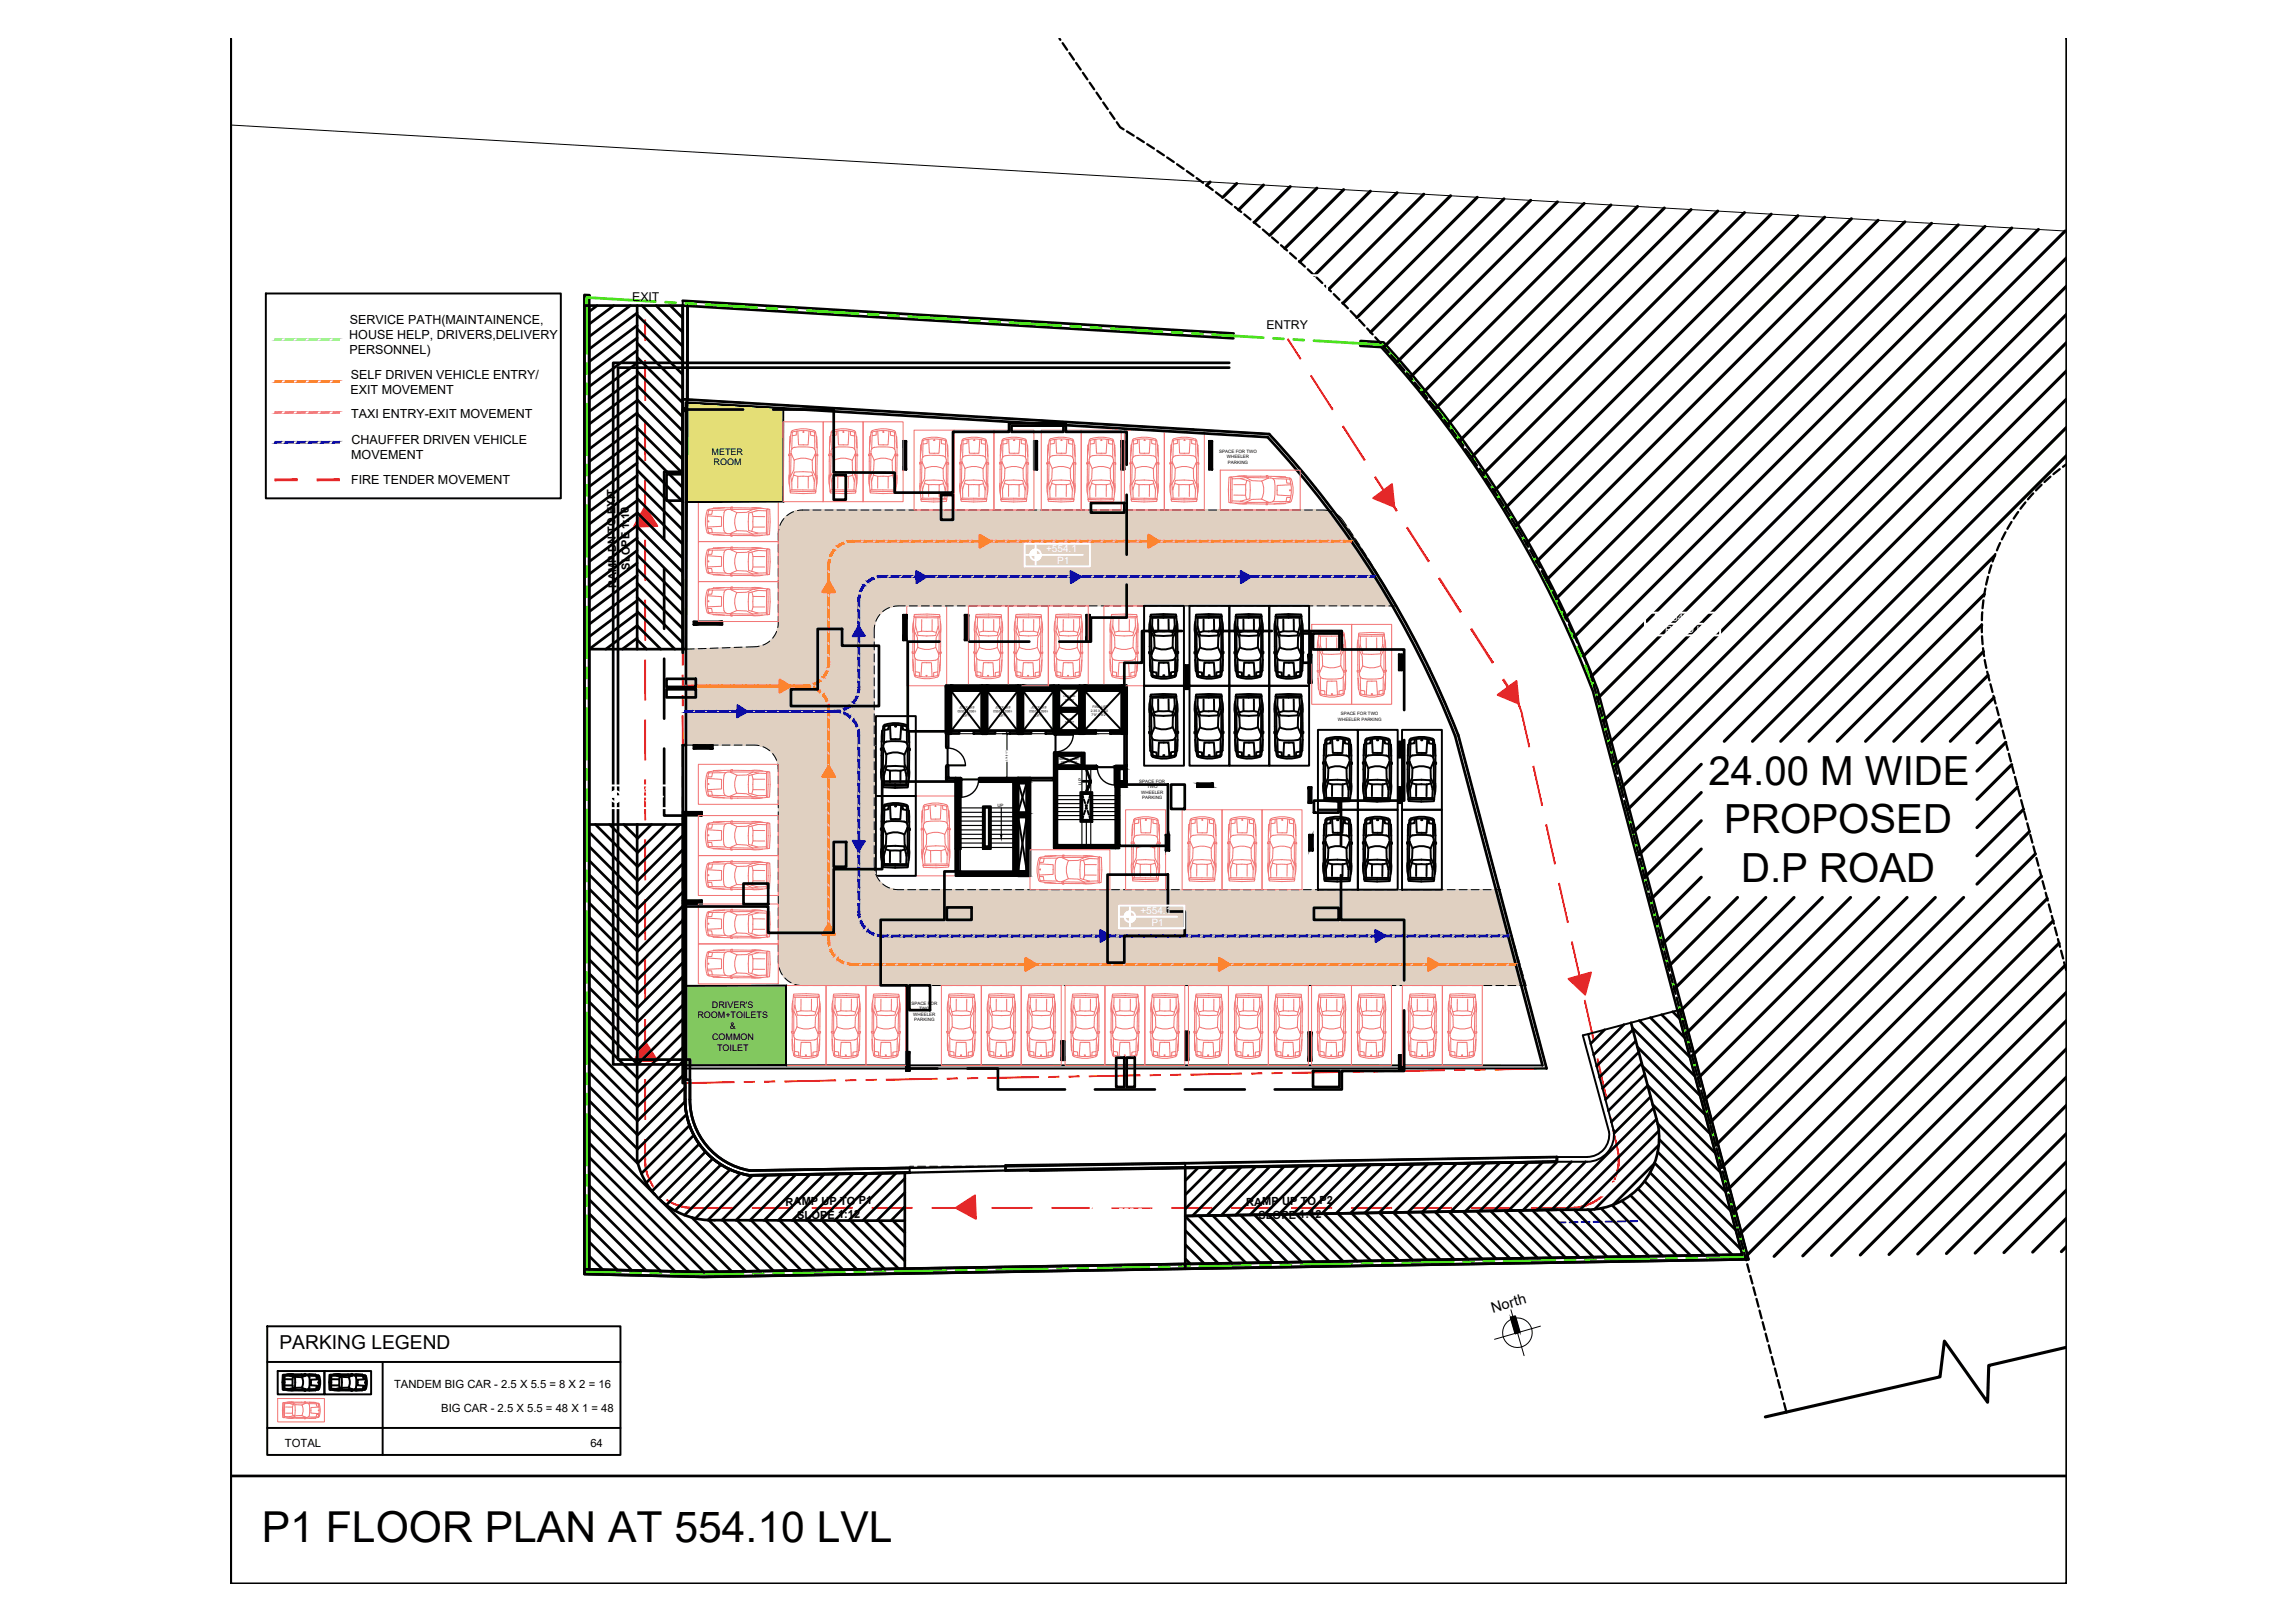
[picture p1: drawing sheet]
<svg xmlns="http://www.w3.org/2000/svg" width="297mm" height="210mm" viewBox="0 0 297 210" stroke-linecap="round" stroke-linejoin="round" font-family="sans-serif">
<defs><g id="words">
<text font-size="5.5" x="33.9" y="199.5">P1 FLOOR PLAN AT 554.10 LVL</text>
<g font-size="5.2">
<text x="221" y="101.6">24.00 M WIDE</text>
<text x="223.1" y="107.8">PROPOSED</text>
<text x="225.2" y="114.1">D.P ROAD</text>
</g>
<text font-size="2.5" x="36.2" y="174.5">PARKING LEGEND</text>
<text font-size="1.9" x="193.1" y="169.9" transform="rotate(-16 193.1 169.9)">North</text>
<g font-size="1.6">
<text x="45.2" y="41.9">SERVICE PATH(MAINTAINENCE,</text>
<text x="81.8" y="38.9">EXIT</text>
<text x="45.2" y="43.8">HOUSE HELP, DRIVERS,DELIVERY</text>
<text x="45.2" y="45.8">PERSONNEL)</text>
<text x="163.8" y="42.6">ENTRY</text>
<text x="45.3" y="51.1">EXIT MOVEMENT</text>
<text x="45.4" y="49.1">SELF DRIVEN VEHICLE ENTRY/</text>
<text x="45.4" y="54">TAXI ENTRY-EXIT MOVEMENT</text>
<text x="45.4" y="59.4">MOVEMENT</text>
<text x="45.5" y="57.4">CHAUFFER DRIVEN VEHICLE</text>
<text x="45.4" y="62.6">FIRE TENDER MOVEMENT</text>
</g>
<g font-size="1.5">
<text x="51" y="179.6">TANDEM BIG CAR - 2.5 X 5.5 = 8 X 2 = 16</text>
<text x="57.1" y="182.8">BIG CAR - 2.5 X 5.5 = 48 X 1 = 48</text>
<text x="36.9" y="187.2">TOTAL</text>
<text x="76.4" y="187.2">64</text>
</g>
<g font-size="1.4">
<text x="79.8" y="76.1" transform="rotate(-91 79.8 76.1)">RAMP DN TO EXIT</text>
<text x="81.5" y="73.7" transform="rotate(-91 81.5 73.7)">SLOPE 1:10</text>
<text x="101.6" y="156" transform="rotate(-1 101.6 156)">RAMP UP TO P1</text>
<text x="103.1" y="157.8" transform="rotate(-1 103.1 157.8)">SLOPE 1:12</text>
<text x="161.2" y="156" transform="rotate(-1 161.2 156)">RAMP UP TO P2</text>
<text x="162.8" y="157.8" transform="rotate(-1 162.8 157.8)">SLOPE 1:12</text>
</g>
<g font-size="1.3" fill="#fff">
<text x="135.3" y="71.5">+554.1</text>
<text x="136.8" y="73">P1</text>
<text x="215.4" y="81.9">ROAD LVL</text>
<text x="215.6" y="80.4">+548.00</text>
<text x="81" y="102.8">+554.1</text>
<text x="82.4" y="104.3">P1</text>
<text x="147.5" y="118.3">+554.1</text>
<text x="149" y="119.9">P1</text>
<text x="205.3" y="152.8">+547.5</text>
<text x="206.8" y="154.4">P3</text>
<text x="143.9" y="157.2">+550.8</text>
</g>
<g font-size="1.2">
<text x="92.1" y="58.8">METER</text>
<text x="92.3" y="60.2">ROOM</text>
<text x="90.2" y="131.8">ROOM+TOILETS</text>
<text x="92.1" y="130.4">DRIVER'S</text>
<text x="92.1" y="134.6">COMMON</text>
<text x="92.8" y="136">TOILET</text>
<text x="94.4" y="133.2">&amp;</text>
</g>
<g font-size=".6">
<text x="157.7" y="58.6">SPACE FOR TWO</text>
<text x="158.7" y="59.3">WHEELER</text>
<text x="158.9" y="60">PARKING</text>
<text x="173.1" y="93.3">WHEELER PARKING</text>
<text x="173.5" y="92.6">SPACE FOR TWO</text>
<text x="140" y="101.5" transform="rotate(-90 140 101.5)">UP</text>
<text x="147.4" y="101.3">SPACE FOR</text>
<text x="129" y="104.4">UP</text>
<text x="147.6" y="102.7">WHEELER</text>
<text x="147.8" y="103.4">PARKING</text>
<text x="148.4" y="102">TWO</text>
<text x="117.9" y="130.1">SPACE FOR</text>
<text x="118.2" y="131.5">WHEELER</text>
<text x="118.9" y="130.8">TWO</text>
<text x="118.3" y="132.2">PARKING</text>
</g>
<g font-size=".4">
<text x="125.4" y="92.4" transform="rotate(180 125.4 92.4)">LIFT</text>
<text x="126.1" y="91.3" transform="rotate(180 126.1 91.3)">6'6&quot; X 8'3&quot;</text>
<text x="126.3" y="91.8" transform="rotate(180 126.3 91.8)">1950 X 2550</text>
<text x="130.1" y="92.4" transform="rotate(180 130.1 92.4)">LIFT</text>
<text x="130.7" y="91.3" transform="rotate(180 130.7 91.3)">6'6&quot; X 8'3&quot;</text>
<text x="131" y="91.8" transform="rotate(180 131 91.8)">1950 X 2550</text>
<text x="134.7" y="92.4" transform="rotate(180 134.7 92.4)">LIFT</text>
<text x="135.4" y="91.3" transform="rotate(180 135.4 91.3)">6'6&quot; X 8'3&quot;</text>
<text x="135.6" y="91.8" transform="rotate(180 135.6 91.8)">1950 X 2550</text>
<text x="137.6" y="90.2">LIFT PRE.</text>
<text x="137.8" y="90.7">SHAFT</text>
<text x="137.8" y="93.6">SHAFT</text>
<text x="138" y="93.2">FHC.</text>
<text x="141.1" y="92.1">2.35 X 2.50</text>
<text x="141.2" y="92.6">7'9&quot; X 8'2&quot;</text>
<text x="141.3" y="91.6">FIRE LIFT</text>
<text x="137" y="98.3">SMOKE LOBBY</text>
<text x="137.3" y="98.7">PRE. SHAFT</text>
</g>
<text font-size=".3" x="130.4" y="98.5" transform="rotate(-90 130.4 98.5)">2.76 [9'-1&quot;]</text>
</g></defs>
<!-- layer: Ld Hatch -->
<path d="M88.7 127.5l13 10.4v-10.4zM88.7 127.5l13 10.4h-13z" fill="#82c85f" stroke="#82c85f" stroke-width=".13"/>
<!-- layer: A-PARKING -->
<g fill="none" stroke="#f27172" stroke-width=".13">
<path d="M101.3 54.6h5.2v10.3h-5.2zM102.1 58.9v2.6l.1 2.3 1.7 .1 1.6-.1 .2-2.3v-2.5M102.1 57.9v.9M102.3 56.5h-.1v1.4M102.3 58.9v2.7M102.3 58.4v.3M102.3 58.7l.5 .9M102.4 58.7l-.4 .1v.2l.4-.2M102.5 55.9l1.4-.2 1.5 .2M102.5 55.9l-.1 2.3M102.5 55.9l-.2 .1M102.7 59.5a2.59 2.59 0 0 1 2.4 .1"/>
<path d="M102.8 59.6l-.1 1.2-.4 .8M103 55.8v.5l-.5 .1M103.2 55.8l.1 1.8h.7M103.9 55.8l.1 .1h-.1zM104.7 55.8l-.2 1.8h-.6M104.9 55.8v.5l.5 .1M105.1 57.9a.68 .68 0 0 1 .4 .8M105.1 57.9l-1-.1-1.3 .1-.4 .3-.1 .2M105.5 58.7l.3 .1v.2l-.4-.1M105.5 55.9l-.1-.1a4 4 0 0 0-3 0l-.2 .7-.1 1.4M105.5 58.9v2.8l-.1 .6M105.5 58.7l-.4 .9v1.2l.4 .9"/>
<path d="M105.5 55.9l.1 .7 .1 2.2M105.5 56l-.1-.1v2.3M105.6 56.5l.1 1.4M106.5 54.6h5.2v10.3h-5.2zM107.3 58.9v2.6l.1 2.3 1.6 .1 1.7-.1 .2-2.3v-2.5M107.3 57.9v.9M107.4 56.5l-.1 1.4M107.5 58.4v.3M107.5 58.7l.4 .9M107.5 58.9v2.7M107.5 58.7l-.3 .1v.2l.4-.2M107.7 55.9l1.4-.2 1.4 .2"/>
<path d="M107.7 55.9l-.1 2.3M107.7 55.9l-.2 .1M107.9 59.6v1.2l-.4 .8M107.9 59.5a2.59 2.59 0 0 1 2.3 .1M107.9 57.9l-.3 .3-.1 .2M107.9 57.9l1.4-.1 .9 .1M108.2 55.8v.5l-.5 .1M108.4 55.8l.1 1.8h.6M109.1 55.8l-.1 .1h.2l-.1-.1M109.8 55.8l-.1 1.8h-.6M110 55.8v.5l.6 .1M110.2 57.9a.67 .67 0 0 1 .5 .8"/>
<path d="M110.7 58.7l.3 .1v.2l-.4-.1M110.7 55.9l-.1-.1a4 4 0 0 0-3 0l-.2 .7-.1 1.4M110.7 58.9v2.8l-.2 .6M110.7 58.7l-.4 .9v1.2l.4 .9M110.7 55.9l.2 2.1M110.7 56l-.1-.1v2.3M110.8 56.5l.1 1.4M110.9 58v.8M111.7 54.6h5.1v10.3h-5.1zM112.5 58.9v2.6l.1 2.3 1.6 .1M112.5 57.9v.9M112.6 56.5h-.1v1.4"/>
<path d="M112.7 58.7l.4 .9-.1 1.2-.4 .8M112.7 58.9l-.1 2.7M112.7 58.4v.3M112.7 58.7l-.3 .1v.2l.4-.2M112.8 55.9l1.5-.2 1.4 .2M112.8 55.9v2.3M112.8 55.9l-.1 .1M112.9 55.7l-.2 .2-.1 .6-.1 1.4M112.9 55.7a4.1 4.1 0 0 1 2.9 .1v.1M113.1 59.5a2.59 2.59 0 0 1 2.3 .1M113.4 55.8v.5l-.6 .1M113.6 55.8l.1 1.8h.6"/>
<path d="M114.3 55.8l-.1 .1h.1M114.3 55.8l.1 .1h-.1M115 55.8l-.1 1.8h-.7M115.2 55.8v.5l.5 .1M115.4 57.9a.68 .68 0 0 1 .4 .8M115.4 57.9l-.9-.1-1.4 .1-.4 .3v.2M115.8 58.7l.3 .1v.2l-.4-.1M115.8 58.9v2.8l-.1 .6M115.8 58.7l-.4 .9 .1 1.2 .3 .9M115.8 55.9l.3 2.1M115.9 56l-.2-.1 .1 2.3M115.9 56.5l.1 1.4"/>
<path d="M116.1 59l-.1 2.5-.1 2.3-1.7 .1M116.1 58v.8M118.3 55.7h5.1v10.3h-5.1zM119.1 57.6v1.4M119.2 57.6h-.1M119.3 59.7l.4 .9M119.3 60l-.1 2.7M119.4 59.9l-.4 .2v-.2l.3-.1a.66 .66 0 0 1 .4-.8l1.4-.1 .9 .1a.65 .65 0 0 1 .4 .8l.3 .1v.2l-.4-.1M119.4 57l1.5-.2 1.4 .2M119.4 57v2.2M119.4 57l-.1 .1M119.9 56.9v.5l-.5 .1"/>
<path d="M120.1 56.9l.1 1.7 .7 .1M120.9 56.9v.1h-.1zM121.6 56.9l-.1 1.8-.7-.1M121.8 56.9v.5l.5 .1M122.3 57v2.3M122.3 57l.2 .1M122.4 60v2.8l-.1 .6M122.4 59.8l-.4 .8M122.4 57v-.1a4.1 4.1 0 0 0-3-.1l-.2 .8-.1 2.2M122.4 57l.2 .6v2.3M122.5 57.6h.1M122.6 57.6v1.4"/>
<path d="M123.4 55.7h5.2v10.3h-5.2zM124.3 57.6l-.1 1.4M124.4 57.6h-.1M124.4 60v2.7M124.4 59.5l.1-.2 .4-.3 1.3-.1 1 .1a.67 .67 0 0 1 .4 .8l.3 .1v.2l-.4-.1M124.4 59.5v.3M124.4 59.7l.4 .9M124.5 59.8l-.4 .1v.2l.4-.2M124.5 57v-.2a4.1 4.1 0 0 1 3 .1l.2 .7 .1 2.3M124.5 57l-.2 .6-.1 2.2M124.6 57l1.4-.2 1.5 .2M124.6 57l-.1 2.2"/>
<path d="M124.6 57l-.2 .1M125.1 56.9v.5l-.5 .1M125.3 56.9l.1 1.7 .7 .1M126 56.9l.1 .1h-.1zM126.8 56.9l-.2 1.8-.6-.1M127 56.9v.5l.5 .1M127.5 57v2.3M127.5 57l.1 .1M127.6 60v2.8l-.1 .6M127.6 59.8l-.4 .8M127.7 57.6h.1M127.8 57.6v1.4"/>
<path d="M128.6 55.7h5.2v10.3h-5.2zM129.4 59v.8M129.5 57.6l-.1 1.4M129.5 57.6h.1M129.6 59.8a.66 .66 0 0 1 .4-.8l1.4-.1 .9 .1a.65 .65 0 0 1 .5 .8l.3 .1v.2l-.4-.1M129.6 59.7l.4 .9M129.6 60v2.7M129.6 59.8l-.3 .1v.2l.4-.2M129.7 57l-.3 2M129.8 57l1.4-.2 1.4 .2M129.8 57l-.1 2.2M129.8 57l-.2 .1"/>
<path d="M130.3 56.9v.5l-.6 .1M130.5 56.9l.1 1.7 .6 .1M131.2 56.9l-.1 .1h.2l-.1-.1M131.9 56.9l-.1 1.8-.6-.1M132.1 56.9v.5l.6 .1M132.6 56.8a4.2 4.2 0 0 0-2.9 0l-.1 .2M132.6 56.8l.2 .2 .1 .6 .1 1.4M132.8 60v2.8l-.2 .6M132.8 59.8l-.4 .8M132.8 57.1l-.1-.1v2.3M132.9 57.6h.1M132.9 57.6l.1 1.4"/>
<path d="M133 59v.9M134.7 55.7h5.2v10.3h-5.2zM135.5 59v.8M135.6 57.6l-.1 1.4M135.7 57.6h-.1M135.7 60v2.7M135.7 59.8a.64 .64 0 0 1 .5-.8l1.3-.1 .9 .1a.65 .65 0 0 1 .5 .8M135.7 59.7l.4 .9M135.7 59.8l-.3 .1v.2l.4-.2M135.9 57l1.4-.2 1.5 .2M135.9 57l-.1 2.2M135.9 57l-.2 .1"/>
<path d="M136.4 56.9v.5l-.5 .1M136.6 56.9l.1 1.7 .6 .1M137.3 56.9l.1 .1h-.1zM138 56.9l-.1 1.8-.6-.1M138.2 56.9v.5l.6 .1M138.7 56.8l.2 .2 .1 .6 .1 2.3M138.7 56.8a4.2 4.2 0 0 0-2.9 0l-.2 .8-.1 1.4M138.9 59.8l.3 .1v.2l-.4-.1M138.9 60v2.8l-.2 .6M138.9 59.8l-.4 .8M138.9 57.1l-.1-.1v2.3M139 57.6h.1"/>
<path d="M139 57.6l.1 1.4M139.9 55.7h5.2v10.3h-5.2zM140.7 59l.1-1.4 .2-.8a4.1 4.1 0 0 1 3 .1l.2 .7 .1 1.4M140.7 59v.8M140.7 57.6v1.4M140.8 57.6h.1M140.9 59.7l.4 .9M140.9 60l-.1 2.7M140.9 59.5l.1-.2 .3-.3 1.4-.1 .9 .1a.65 .65 0 0 1 .4 .8M140.9 59.5v.3M140.9 59.8l-.3 .1v.2l.4-.2M141 57l1.5-.2 1.4 .2"/>
<path d="M141.1 57l-.1 2.2M141.1 57l-.2 .1M141.6 56.9v.5l-.6 .1M141.8 56.9l.1 1.7 .6 .1M142.5 56.9l-.1 .1h.2l-.1-.1M143.2 56.9l-.1 1.8-.6-.1M143.4 56.9v.5l.6 .1M143.9 57l.1 2.3M143.9 57l.2 .1M144 59.8l.4 .1v.2l-.4-.1M144 60l.1 2.8-.2 .6M144 59.8l-.4 .8"/>
<path d="M144.2 57.6h.1M144.2 57.6v1.4M144.3 59v.9M145.5 55.7h5.1v10.3h-5.1zM146.3 59l.1-1.4 .2-.8a4.1 4.1 0 0 1 3 .1l.2 .7v2.3M146.3 59v.8M146.3 57.6v1.4M146.4 57.6h-.1M146.5 60l-.1 2.7M146.5 57.1l.1-.1v2.2M146.5 59.7l.4 .9M146.6 59.9l-.4 .2v-.2l.3-.1a.64 .64 0 0 1 .4-.8l1.4-.1 .9 .1a.65 .65 0 0 1 .4 .8l.3 .1v.2l-.4-.1"/>
<path d="M146.6 57l1.5-.2 1.4 .2M147.2 56.9l-.1 .5-.5 .1M147.4 56.9v1.7l.7 .1M148.1 56.9l-.1 .1h.2l-.1-.1M148.8 56.9l-.1 1.8-.7-.1M149 56.9v.5l.5 .1M149.5 57v2.3M149.5 57l.2 .1M149.6 60v2.8l-.1 .6M149.6 59.8l-.4 .8M149.7 57.6h.1M149.8 57.6v1.4"/>
<path d="M150.6 55.7h5.2v10.3h-5.2zM151.4 59.8l.1-2.2 .2-.8a4.1 4.1 0 0 1 3 .1l.2 .7 .1 2.3M151.5 57.6l-.1 1.4M151.6 57.6h-.1M151.6 59.7l.4 .9M151.6 60v2.7M151.7 57.1l.1-.1-.1 2.2M151.7 59.9l-.4 .2v-.2l.3-.1a.66 .66 0 0 1 .5-.8l1.4-.1 .9 .1a.65 .65 0 0 1 .4 .8l.3 .1v.2l-.4-.1M151.8 57l1.4-.2 1.5 .2M152.3 56.9v.5l-.5 .1M152.5 56.9l.1 1.7 .7 .1M153.2 56.9l.1 .1h-.1z"/>
<path d="M154 56.9l-.1 1.8-.7-.1M154.2 56.9v.5l.5 .1M154.7 57v2.3M154.7 57l.1 .1M154.8 60v2.8l-.1 .6M154.8 59.8l-.4 .8M154.9 57.6h.1M155 57.6v1.4M90.3 70.1h10.4v5.2h-10.4zM90.3 64.9h10.4v5.2h-10.4zM90.3 75.3h10.4v5.1h-10.4zM91.5 71.9l1.9 .1-.1 .7"/>
<path d="M91.5 66.8l1.9 .1-.1 .6M91.5 77.1l1.9 .1-.1 .7M91.6 73.6h.5l.1 .5M91.6 68.4h.5l.1 .5M91.6 78.7h.5l.1 .6M91.6 72.6h.1v.1h-.1M91.6 67.5h.1M91.6 67.5l.1-.1v.1M91.6 77.8l.1-.1v.2zM91.6 74.2l.7 .1 2.2 .2M91.6 69l.7 .2 2.2 .1M91.6 79.4l.7 .1 2.2 .1"/>
<path d="M91.7 74.1l2.2 .1M91.7 74.1l.1 .1M91.7 68.9l2.2 .1M91.7 68.9l.1 .2M91.7 79.3h2.2M91.7 79.3l.1 .1M91.7 71.2l-.2 1.4 .2 1.5M91.7 66l-.2 1.5 .2 1.4M91.7 76.4l-.2 1.4 .2 1.5M91.8 71.1l-.1 .1M91.8 65.9l-.1 .1h2.2M91.8 76.2l-.1 .2"/>
<path d="M92.2 71.2l-.1 .5h-.5M92.2 66l-.1 .6h-.5M92.2 76.4l-.1 .5h-.5M92.3 74.3l1.4 .1M92.3 69.1l1.4 .2M92.3 79.5l1.4 .1M92.3 70.9v.1M93.3 72.6v.7l-1.8 .1M93.3 67.5v.6l-1.8 .1M93.3 77.8v.7h-1.8M93.7 70.9h-1.4M93.7 65.7h-1.4v.1"/>
<path d="M93.7 76.1h-1.4v.1M93.9 71.2h-2.2M93.9 76.3l-2.2 .1M94.2 74.2h.3M94.2 69.1h.3M94.5 65.9a.63 .63 0 0 0-.8 .4l-.1 1 .1 1.3 .2 .4 .3 .1M94.5 65.9l.1-.3h.2l-.2 .4M94.5 70.9l-2.2 .1-.7 .1a4.1 4.1 0 0 0-.1 3l.1 .1M94.5 65.7l-2.2 .1-.7 .2a4.1 4.1 0 0 0-.1 3h.1M94.5 76l-2.2 .1-.7 .2a4.1 4.1 0 0 0-.1 3l.1 .1M94.6 74.2l.1 .4h-.2v-.4M94.6 69l.1 .4h-.2v-.3"/>
<path d="M94.6 79.3l.1 .4h-.2v-.3h-.3M94.6 71.2l.2-.4h-.2l-.1 .3a.64 .64 0 0 0-.8 .4l-.1 .9 .1 1.4 .2 .4h.3M94.6 76.3l.2-.3h-.2l-.1 .3a.63 .63 0 0 0-.8 .4l-.1 .9 .1 1.4 .2 .3 .3 .1M94.6 74.2l2.8 .1M94.6 69.1h2.8M94.6 79.4l2.8 .1M94.7 71.1h2.7l.7 .1M94.7 65.9h2.7l.7 .2M94.7 76.3l2.7-.1 .7 .2M94.7 70.9h2.6l2.3 .2v1.6v1.6l-2.4 .2h-2.5M94.7 65.7h2.6l2.3 .2v1.6v1.7l-2.4 .1h-2.5M94.7 76l2.6 .1 2.3 .1v1.7v1.6l-2.4 .1h-2.5"/>
<path d="M95.3 73.8l1.3 .1 .8 .4M95.3 68.7h1.3l.8 .4M95.3 79l1.3 .1 .8 .4M95.3 73.8l-.9 .4M95.3 68.7l-.9 .4M95.3 79l-.9 .4M95.3 71.5a2.59 2.59 0 0 0 0 2.3M95.3 66.3a2.59 2.59 0 0 0 0 2.4M95.3 76.7a2.59 2.59 0 0 0 0 2.3M96.8 72.7v1.1l1.3 .4M96.8 67.5v1.2l1.3 .3M96.8 77.8v1.2l1.3 .3"/>
<path d="M97.3 70.9h.7l.7 .1M97.3 65.7h.7l.7 .1M97.3 76.1l.7-.1 .7 .1M97.3 71.4l.1 .6M97.3 66.3l.1 .5M97.3 76.6l.1 .6M97.4 77.9v.6l-.1 .6M97.4 73.4h1.5M97.4 68.2h1.5M97.4 78.5h1.5M97.4 72v1.4l-.1 .5M97.4 71.1l-.8 .4h-1.3l-.9-.4"/>
<path d="M97.4 66.8v1.4l-.1 .6M97.4 65.9l-.8 .4h-1.3l-.9-.4M97.4 76.2l-.8 .4-1.3 .1-.9-.4M97.4 72h1.5M97.4 66.8l1.5 .1M97.4 77.2v.7M97.4 77.2h1.5M98.1 71.2l-1.2 .4-.1 1.1M98.1 71.2l1.1 .1M98.1 66.1l-1.2 .3-.1 1.1M98.1 66.1h1.1M98.1 76.4l-1.2 .3-.1 1.2"/>
<path d="M98.1 76.4l1.1 .1M98.6 74.4l-.7 .1h-.7M98.6 69.3l-.7 .1-.7-.1M98.6 79.6l-.7 .1h-.7M99.2 74.1l-1.1 .1-.7 .1M99.2 69h-1.1l-.7 .1M99.2 79.3h-1.1l-.7 .2M99.2 67.5v1.6l.1 .1 .1-1.7M99.2 67.5v-1.5l.2-.1v1.6M99.2 76.3l.2-.1-.1 3.4-.1-.1zM99.4 71l-.1 3.4-.1-.1v-3.2l.2-.1M102.1 61.5l-.1 .7 .1 .7"/>
<path d="M102.3 61.6l.1 .7 .1 1.1M102.3 63.4h3.2l.1 .2h-3.4zM102.7 61.5l.5 .1h.7M103.2 61.6v1.6M103.9 61.6l.7 .1M103.9 61l1.1 .1 .4 1.2M103.9 61l-1.1 .1-.4 1.2M104.6 61.7v1.5M105.1 61.5l-.5 .2M105.4 62.3l-.1 1.1M105.7 61.5v.7l-.1 .7M107.3 61.5l-.1 .7 .1 .7"/>
<path d="M107.5 61.6l.1 .7v1.1M107.8 61.5l.6 .1 1.3 .1M108.4 61.6v1.6M109.1 61l1.1 .1 .3 1.2M109.1 61l-1.2 .1-.3 1.2M109.7 61.7v1.5M110.3 61.5l-.6 .2M110.5 62.3v1.1M110.7 63.6l-.1-.2h-3.1l-.1 .2h1.7M110.7 63.6h-1.7M110.9 61.5v.7l-.1 .7M112.4 61.5v.7l.1 .7"/>
<path d="M112.6 61.6l.2 .7v1.1M112.8 62.3l.3-1.2 1.1-.1 1.2 .1 .3 1.2M113 61.5l.6 .1 1.3 .1M113.6 61.6l-.1 1.6M114.2 63.4h1.6l.1 .2h-1.7M114.2 63.4h-1.6v.2h1.6M114.9 61.7v1.5M115.5 61.5l-.6 .2M115.7 62.3v1.1M116 61.5l.1 .7-.1 .7M117.3 78.4h5.2v10.3h-5.2zM118.5 79.9v1.1"/>
<path d="M119 62.5v.8l.1 .7M119.1 60l-.1 2.6 .2 2.3 1.6 .1 1.6-.1 .2-2.3v-2.5M119.1 64.6l3.4 .1M119.1 64.7l.1-.2h3.2l.1 .2M119.2 62.7l.2 .7v1.1M119.4 63.4l.3-1.2 1.1-.1 1.2 .1 .3 1.2M119.6 62.6l.5 .1h1.4M119.7 60.6l-.1 1.3-.4 .8M119.7 60.6a2.59 2.59 0 0 1 2.3 0M120.1 62.7v1.5M121.3 80l.1 1 .1 .7M121.5 62.7v1.6"/>
<path d="M121.6 79.8l-.1 .2-3.2-.1v-.2l3.3 .1M122 60.6v1.3l.4 .8M122.1 62.6l-.6 .1M122.3 63.4l-.1 1.1M122.6 62.6l.1 .7-.2 .7M124.2 62.5l-.1 .8 .1 .7M124.2 60v2.6l.1 2.3 1.7 .1 1.6-.1 .2-2.3v-2.5M124.4 62.7l.1 .7 .1 1.1M124.8 62.6l.5 .1h.7M124.8 60.6a2.59 2.59 0 0 1 2.4 0M124.8 60.6v1.3l-.4 .8M125.3 78.4h5.1v10.3h-5.1z"/>
<path d="M125.3 62.7v1.5M126 62.7h.7M126 62.1l1.1 .1 .4 1.2M126 62.1l-1.1 .1-.4 1.2M126.5 79.9l-.1 1.1M126.7 62.7v1.6M127.2 60.6v1.3l.4 .8M127.2 62.6l-.5 .1M127.5 63.4l-.1 1.1M127.7 64.7h-3.4l.1-.2h3.2l.1 .2M127.8 62.6v.7l-.1 .7M127.9 79.7l1.7 .1"/>
<path d="M127.9 79.5h1.6l.2 2.4v2.5M127.9 79.7h-1.7l.1 .2h1.6M127.9 79.5h-1.6l-.2 2.3v2.6M129.3 80v1l.2 .7M129.4 62.5l-.1 .8 .1 .7M129.4 60v2.6l.1 2.3 1.7 .1 1.6-.1 .2-2.3v-2.5M129.6 62.7l.1 .7v1.1M129.6 79.8l-.1 .2-1.6-.1M129.9 62.6l.6 .1h1.3M130 60.6v1.3l-.4 .8M130 60.6a2.59 2.59 0 0 1 2.3 0M130.4 78.4h5.2v10.3h-5.2z"/>
<path d="M130.5 62.7v1.5M131.2 62.1l1.1 .1 .3 1.2M131.2 62.1l-1.2 .1-.3 1.2M131.4 79.8h3.3M131.4 79.7l.1 .2 3.1 .1 .1-.2M131.6 79.9v1.1M131.8 62.7v1.6M132.4 60.6v1.3l.4 .8M132.4 62.6l-.6 .1M132.6 63.4v1.1M132.8 64.7h-3.3l.1-.2h3.1l.1 .2M133 62.6v.7l-.1 .7"/>
<path d="M134.5 80v1l.2 .7M135.5 62.5l-.1 .8 .1 .7M135.5 60v2.6l.1 2.3 1.7 .1 1.6-.1 .2-2.3v-2.5M135.6 78.4h5.2v10.3h-5.2zM135.7 62.7l.1 .7v1.1M136 62.6l.6 .1h.7M136.1 60.6a2.59 2.59 0 0 1 2.3 0M136.1 60.6v1.3l-.4 .8M136.6 62.7v1.5M136.8 79.9v1.1M137.3 62.7h.7M137.3 62.1l1.1 .1 .3 1.2"/>
<path d="M137.3 62.1l-1.1 .1-.4 1.2M138 62.7l-.1 1.6M138.5 60.6v1.3l.4 .8M138.5 62.6l-.5 .1M138.7 63.4v1.1M138.9 64.7h-3.3l.1-.2h3.1l.1 .2M139.1 62.6v.7l-.1 .7M139.7 80v1l.1 .7M139.9 79.8l-.1 .2-3.1-.1-.1-.2 3.3 .1M140.6 62.5v.8l.1 .7M140.7 60v2.6l.1 2.3 1.6 .1 1.7-.1 .1-2.3 .1-2.5M140.8 62.7l.2 .7v1.1"/>
<path d="M141.2 62.6l.6 .1h1.3M141.3 60.6l-.1 1.3-.4 .8M141.3 60.6a2.59 2.59 0 0 1 2.3 0M141.8 62.7v1.5M142.4 62.1l1.2 .1 .3 1.2M142.5 62.1l-1.2 .1-.3 1.2M142.8 78.4h5.2v10.3h-5.2zM143.1 62.7v1.6M143.6 60.6l.1 1.3 .4 .8M143.7 62.6l-.6 .1M143.9 63.4v1.1M144 79.9v1.1"/>
<path d="M144.1 64.7h-3.3l.1-.2h3.1l.1 .2M144.2 62.6l.1 .7-.1 .7M146.2 62.5v.8l.1 .7M146.3 60l-.1 2.6 .2 2.3 1.6 .1 1.7-.1 .1-2.3v-2.5M146.4 62.7l.2 .7v1.1M146.6 63.4l.3-1.2 1.1-.1 1.2 .1 .3 1.2M146.8 62.6l.6 .1h1.3M146.9 80v1l.1 .7M146.9 60.6a2.59 2.59 0 0 1 2.3 0M146.9 60.6l-.1 1.3-.4 .8M147.1 79.8l-.1 .2-3.1-.1-.1-.2 3.3 .1M147.4 62.7l-.1 1.5"/>
<path d="M148 64.5h1.6l.1 .2M148 64.5h-1.6l-.1 .2h1.7M148.7 62.7v1.6M149.2 60.6l.1 1.3 .3 .8M149.3 62.6l-.6 .1M149.5 63.4l-.1 1.1M149.7 64.7h-1.7M149.8 62.6l.1 .7-.2 .7M151.4 62.5v.8l.1 .7M151.4 60v2.6l.1 2.3 1.7 .1 1.6-.1 .2-2.3v-2.5M151.5 64.6l1.7 .1M151.6 62.7l.1 .7 .1 1.1"/>
<path d="M151.7 63.4l.4-1.2 1.1-.1 1.1 .1 .4 1.2M152 62.6l.5 .1h1.4M152 60.6v1.3l-.4 .8M152.1 60.6a2.59 2.59 0 0 1 2.3 0M152.5 62.7v1.5M153.2 64.5h1.6l.1 .2M153.2 64.5h-1.6l-.1 .2M153.9 62.7v1.6M154.4 60.6v1.3l.4 .8M154.4 62.6l-.5 .1M154.7 63.4l-.1 1.1M154.9 64.7h-1.7"/>
<path d="M155 62.6v.7l-.1 .7M157.9 60.8h10.3v5.2h-10.3zM159.2 65.1l.2-.1v-3.2l-.2-.1v3.4M159.4 64.8l1.1 .1M159.6 64.1h1.5M159.6 62.7h1.5M159.9 65.1l.7 .1h.7M160.5 64.9l.6 .1h2.8M160.5 61.9l1.2 .4 .1 1.1M161.1 64.1l.2 .6M161.2 61.8l.8 .4 1.2 .1M161.2 63.4l-.1 .7"/>
<path d="M161.3 62.2l-.2 .5 .1 .7M161.3 61.6h-.7l-.7 .1M161.8 63.4l-.1 1.1-1.2 .4M163.2 62.3a2.59 2.59 0 0 1 0 2.3M163.8 61.6h-2.5l-2.3 .2-.1 1.6 .1 1.6 2.3 .2h2.5M163.9 61.8h-2.8l-.6 .1-1.1 .1M163.9 64.9l-.1 .4h.2v-.3M164 61.6l.9 .1M164.1 61.9a.64 .64 0 0 1 .8 .4l.1 1.4-.1 .9M164.1 61.9l-.1-.4h-.2l.2 .4M164.1 65l-.9-.4h-1.2l-.9 .4M164.1 61.9l-.9 .4"/>
<path d="M164.6 64.9h2.3l-.1 .1M164.9 61.7l1.4 .1 .6 .1 .2 .2a4.4 4.4 0 0 1 0 2.7M164.9 61.7h1.4v.1M164.9 64.6a.66 .66 0 0 1-.9 .4M165.2 63.4v.7l1.8 .1M166.3 65.2h-1.5M166.3 65.1v.1M166.4 62l.1 .5h.5M166.8 61.9l.1 .1-2.3-.1M166.9 63.4h.1l-.1 .1zM166.9 62l.2 1.4-.2 1.5M167 64.4h-.5l-.1 .5"/>
<path d="M167 62.7l-1.8 .1v.7M167.1 64.8l-.2 .2-.7 .1-2.2 .1M90.3 98.9h10.4v5.2h-10.4zM91.8 99.9l-.1 .1M92.3 99.7v.1M93.7 99.7h-1.4M93.9 100h-2.2M94.4 99.9l.9 .4h1.3l.8-.4M94.5 99.9a.65 .65 0 0 0-.8 .4l-.1 .9 .1 1.4 .2 .4 .3 .1M94.5 99.9l.1-.3h.2l-.2 .4M94.5 99.7l-2.2 .1-.7 .2a4.1 4.1 0 0 0-.1 3h.1M94.7 99.9h2.7l.7 .2"/>
<path d="M94.7 99.7h2.6l2.3 .2v1.6v1.7l-2.4 .1h-2.5M97.3 99.7h.7l.7 .1M99.2 99.9h.2l-.1 3.3-.1-.1zM118.1 84.5l.1 2.3 .2 .7a4.1 4.1 0 0 0 3 .1l.2-.8 .1-2.2M118.1 84.4v-2.6l.2-2.3h1.6h1.7l.1 2.4v2.5M118.1 85.4v1.4h.1M118.2 80.4l-.1 .7v.7M118.3 87.3l.1 .1M118.3 81.7l.4 .8v1.3M118.4 84.5l-.4-.2v.2l.3 .1M118.4 85.2v2.2M118.4 86.9l.5 .1v.5"/>
<path d="M118.4 87.4l1.5 .2 1.4-.2M118.5 81l-.2 .7v2.7M118.5 81l.3 1.2 1.1 .1M118.7 83.8l-.4 .9M118.7 83.8a2.59 2.59 0 0 0 2.4 0M119.2 81.7l-.5 .1M119.2 81.7h.7M119.2 80.2v1.5M119.8 87.4h.1v.1zM119.9 85.8h.6l.1 1.8M119.9 85.8h-.6l-.2 1.8M119.9 81.7h.7l.6 .1"/>
<path d="M120.6 80.2v1.5M121.1 83.8l.4 .9M121.3 86.9l-.5 .1v.5M121.4 84.5l.4-.1v.2h-.3a.65 .65 0 0 1-.5 .8l-1.4 .1-.9-.1a.64 .64 0 0 1-.4-.8M121.4 81l-.4 1.3h-1.1M121.4 85.2l-.1 2.2M121.5 87.4h-.2M121.5 81.7l-.4 .8v1.3M121.5 81.7v2.8M121.6 80.4l.1 .7v.8M121.6 85.4l-.1 1.4M126.1 85.4v1.4l.2 .6 .1 .2"/>
<path d="M126.1 84.5v.9M126.1 85.4v1.4h.1M126.2 80.4l-.2 .7 .1 .7M126.2 87.3l.2 .1M126.3 81.7l.4 .8v1.3M126.3 84.6a.64 .64 0 0 0 .4 .8l.9 .1 1.4-.1a.67 .67 0 0 0 .4-.8M126.4 85.2v2.2M126.4 84.5l-.4-.2v.2l.3 .1M126.4 86.9l.5 .1v.5M126.4 87.4l1.4 .2 1.5-.2M126.4 81l-.1 .7v2.7M126.4 81l.3 1.2 1.2 .1"/>
<path d="M126.7 83.8l-.4 .9M126.7 83.8a2.59 2.59 0 0 0 2.3 0M127.2 81.7h1.4l.5 .1M127.2 81.7l-.6 .1M127.2 80.2v1.5M127.8 85.8h.7l.1 1.8M127.8 87.4v.1M127.8 87.4h.1l-.1 .1M127.9 85.8h-.7l-.1 1.8M128.6 80.2v1.5M129 83.8l.4 .9M129.3 86.9l-.5 .1v.5"/>
<path d="M129.3 81l-.3 1.3h-1.1M129.3 84.5l.4-.1v.2h-.3M129.3 85.2v2.2M129.4 87.4h-.1M129.5 81.7l-.4 .8-.1 1.3M129.5 81.7l-.1 2.8M129.6 85.4l-.1 1.4M129.6 80.4l.1 .7v.8M129.6 85.4l-.1 1.4-.1 .7-.2 .1a4.4 4.4 0 0 1-2.8 0M129.7 84.6l-.1 .8M131.2 85.4l.1 1.4M131.2 85.4l.1 1.4 .2 .7a4.1 4.1 0 0 0 3 .1l.1-.1"/>
<path d="M131.2 84.4l.1-2.6 .1-2.3h1.7h1.6l.1 2.4v2.5M131.2 84.5v.9M131.3 80.4l-.1 .7v.7M131.4 87.3l.2 .1M131.4 81.7l.4 .8 .1 1.3M131.5 84.6a.65 .65 0 0 0 .4 .8l.9 .1 1.4-.1a.67 .67 0 0 0 .4-.8M131.5 84.5l-.4-.2v.2l.4 .1M131.5 85.2l.1 2.2M131.6 86.9l.5 .1v.5M131.6 87.4l1.4 .2 1.5-.2M131.6 81l-.2 .7 .1 2.7M131.6 81l.3 1.2 1.2 .1"/>
<path d="M131.9 83.8l-.4 .9M131.9 83.8a2.59 2.59 0 0 0 2.3 0M132.4 81.7h1.3l.6 .1M132.4 81.7l-.6 .1M132.4 80.2v1.5M133 85.8h.6l.1 1.8M133 87.5l-.1-.1h.2l-.1 .1M133 85.8h-.6l-.1 1.8M133.7 80.2v1.5M134.2 83.8l.4 .9M134.5 86.9l-.6 .1v.5M134.5 85.2v2.2"/>
<path d="M134.5 81l-.3 1.3h-1.2M134.5 84.5l.4-.1v.2h-.3M134.6 87.4h-.1M134.7 81.7l-.4 .8-.1 1.3M134.7 81.7l-.1 2.8M134.8 80.4l.1 .7-.1 .8M134.8 85.4l-.1 1.4M134.8 85.4l-.2 2.1M134.8 84.6v.8M136.4 84.5l.1 2.3 .2 .7a4.1 4.1 0 0 0 3 .1v-.1M136.4 84.4v-2.6l.2-2.3h1.6h1.7l.1 2.4v2.5M136.4 85.4v1.4"/>
<path d="M136.4 86.8h.1M136.5 80.4l-.1 .7v.7M136.6 81.7l.4 .8v1.3M136.7 85.2v2.2l-.1-.1M136.7 84.5l-.4-.2v.2l.3 .1M136.7 86.9l.6 .1v.5M136.7 87.4l1.5 .2 1.4-.2M136.8 81l-.2 .7v2.7M136.8 81l.3 1.2 1.1 .1M137 83.8l-.4 .9M137 83.8a2.59 2.59 0 0 0 2.4 0M137.5 81.7l-.5 .1"/>
<path d="M137.5 81.7h.7M137.6 80.2l-.1 1.5M138.1 87.4h.1v.1zM138.2 85.8h.6l.1 1.8M138.2 85.8h-.6l-.1 1.8M138.2 81.7h.7l.6 .1M138.9 80.2v1.5M139.4 83.8l.4 .9M139.6 86.9l-.5 .1v.5M139.7 84.5l.4-.1v.2h-.3a.65 .65 0 0 1-.5 .8l-1.3 .1-1-.1a.64 .64 0 0 1-.4-.8M139.7 81l-.4 1.3h-1.1M139.7 85.2l-.1 2.2"/>
<path d="M139.8 87.4h-.2M139.8 81.7l-.4 .8v1.3M139.8 81.7v2.8M140 80.4l.1 .7-.1 .8M140 85.4l-.2 1.4M140 84.6l-.1 2.2-.2 .7M143.6 85.4v1.4h.1M143.6 85.4l.1 1.4 .1 .6 .2 .2a4.4 4.4 0 0 0 2.8 0M143.6 84.4v-2.6l.2-2.3h1.6h1.7l.1 2.4v2.5M143.6 84.5v.9M143.7 80.4l-.1 .7v.7M143.8 87.3l.1 .1"/>
<path d="M143.8 81.7l.4 .8v1.3M143.9 84.5l-.4-.2v.2l.3 .1M143.9 85.2v2.2M143.9 86.9l.6 .1-.1 .5M143.9 87.4l1.5 .2 1.4-.2M144 81l.3 1.2 1.1 .1h1.2l.3-1.3M144 81l-.2 .7v2.7M144.2 83.8l-.4 .9M144.2 83.8a2.59 2.59 0 0 0 2.4 0M144.7 81.7h1.4l.6 .1M144.7 81.7l-.5 .1M144.8 80.2l-.1 1.5"/>
<path d="M145.3 87.4h.2l-.1 .1zM145.4 85.8h.6l.1 1.8M145.4 85.8h-.6l-.2 1.8M146.1 80.2v1.5M146.8 86.9l-.5 .1v.5M146.9 85.2l-.1 2.2M146.9 84.5l.4-.1v.2h-.3a.67 .67 0 0 1-.5 .8l-1.3 .1-1-.1a.65 .65 0 0 1-.4-.8M147 87.4h-.2M147 81.7l-.4 .8v1.3l.4 .9M147 81.7v2.8M147.2 80.4l.1 .7-.1 .8M147.2 85.4l-.1 1.4"/>
<path d="M147.2 84.6l-.1 2.2-.2 .7-.1 .1M169.7 80.8h5.2v10.3h-5.2zM170.5 87v.8M170.5 87.8l.3 2M170.5 87.8l.1 1.4M170.5 82.8l-.1 .7 .1 .7M170.7 84.1l.4 .8v1.3M170.8 83.4l.3 1.2 1.2 .1M170.8 86.9l-.4-.2v.2l.3 .1M170.8 87.6l.1 2.2-.2-.1M170.8 82.3v1.1l-.1 .7v2.7M170.9 89.3l.5 .1v.5"/>
<path d="M171.1 86.2l-.4 .9M171.6 82.6v1.5M172.3 88.1h.6l.1 1.8M172.3 89.9l-.1-.1h.2l-.1 .1M172.3 88.1h-.6l-.1 1.9M172.9 82.5v1.6M172.9 84.1h-1.3l-.6 .1M172.9 84.1l.6 .1M173.4 86.1a2.59 2.59 0 0 1-2.3 .1M173.7 82.3v1.1M173.7 83.4l.2 .6v2.8M173.7 83.4l-.3 1.2-1.1 .1"/>
<path d="M173.8 89.8l-1.5 .2-1.4-.2M173.8 89.3l-.6 .1v.5M173.8 86.9l.4-.2v.2l-.3 .1M173.8 87.6v2.2l.1-.1M173.9 87a.65 .65 0 0 1-.5 .8l-.9 .1-1.3-.1a.65 .65 0 0 1-.5-.8M173.9 84.1l-.4 .8v1.2l.4 .9M173.9 82.1l-.1 .2h-3.1l-.1-.1 3.3-.1M174 82.8l.1 .7v.7M174.1 87.8l-.1 1.4M174.1 87.8l-.1 1.4-.2 .7a4.1 4.1 0 0 1-3 0v-.1M174.1 86.7v-2.5l-.2-2.3-1.6-.1-1.7 .1-.1 2.3v2.6M174.1 86.9v.9"/>
<path d="M174.9 80.8h5.1v10.3h-5.1zM175.7 87v.8M175.7 82.8l-.1 .7v.7M175.7 87.8v1.4h.1M175.8 84.1l.4 .8 .1 1.3M176 86.9l-.4-.2v.2l.3 .1M176 87.6v2.2l-.1-.1M176 82.3v1.1l-.2 .7 .1 2.7M176 89.3l.6 .1v.5M176.3 86.2l-.4 .9M176.7 82.6l.1 1.5M177.4 82.1h1.7l-.1 .2h-1.6"/>
<path d="M177.4 81.8l1.7 .1 .1 2.3 .1 2.5M177.4 81.8l-1.6 .1-.1 2.3v2.6M177.4 82.1l-1.6 .1v.1h1.6M177.4 88.1h.7l.1 1.8M177.5 89.8h-.1l.1 .1M177.5 88.1h-.6l-.1 1.9M177.5 89.8h.1l-.1 .1M178.1 82.5v1.6M178.1 84.1h-1.3l-.6 .1M178.1 84.1l.6 .1M178.6 86.1a2.59 2.59 0 0 1-2.3 .1M178.9 82.3v1.1"/>
<path d="M178.9 83.4l-.3 1.2-1.2 .1-1.1-.1-.3-1.2M178.9 83.4l.1 .6v2.8M178.9 89.8l-1.4 .2-1.5-.2M178.9 89.3l-.5 .1v.5M179 86.9l.4-.2v.2l-.4 .1M179 87.6l-.1 2.2M179 87a.66 .66 0 0 1-.4 .8l-.9 .1-1.4-.1a.65 .65 0 0 1-.4-.8M179 84.1l-.3 .8-.1 1.2 .4 .9M179.1 89.7l-.2 .1M179.2 82.8l.1 .7-.1 .7M179.2 87.8v1.4M179.3 87.8l-.2 .8 .1 .6-.2 .7a4.1 4.1 0 0 1-3 0l-.2-.7-.1-1.4"/>
<path d="M179.3 86.9v.9M90.3 117h10.4v5.1h-10.4zM90.3 110.7h10.4v5.2h-10.4zM90.3 105.5h10.4v5.2h-10.4zM91.5 118.8l1.8 .1v.7M91.5 112.6l1.9 .1-.1 .6M91.5 107.4l1.9 .1-.1 .6M91.5 100.7l1.9 .2-.1 .6M91.6 114.2h.5l.1 .5M91.6 109h.5l.1 .6M91.6 102.4h.5l.1 .5M91.6 119.5h.1v.1z"/>
<path d="M91.6 113.3l.1-.1v.1zM91.6 108.1l.1-.1v.2zM91.6 101.5l.1-.1v.1zM91.6 114.8l.7 .2 2.2 .1M91.6 109.7l.7 .1 2.2 .1M91.6 103l.7 .2 2.2 .1M91.7 114.7l2.2 .1M91.7 114.7l.1 .2M91.7 109.5l2.2 .1M91.7 109.5l.1 .2M91.7 102.9l2.2 .1M91.7 102.9l.1 .2"/>
<path d="M91.7 118.1l-.2 1.4 .2 1.5M91.7 111.8l-.2 1.5 .2 1.4M91.7 106.6l-.2 1.5 .2 1.4M91.7 100l-.2 1.5 .2 1.4M91.8 117.9l-.1 .2M91.8 111.7l-.1 .1M91.8 106.5l-.1 .2 2.2-.1M92.2 118.1l-.1 .5h-.5M92.2 111.8l-.1 .5h-.5M92.2 106.6l-.1 .6h-.5M92.2 100l-.1 .5h-.5M92.3 114.9l1.4 .2"/>
<path d="M92.3 109.8l1.4 .1M92.3 103.1l1.4 .1M93.3 119.5v.7l-1.8 .1M93.3 113.3v.6l-1.8 .1M93.3 108.1v.6l-1.8 .1M93.3 101.5v.6l-1.8 .1M93.7 117.8h-1.4v.1M93.7 111.5h-1.4v.1M93.7 106.3l-1.4 .1M93.9 118.1h-2.2M93.9 111.8h-2.2M94.2 114.9h.3"/>
<path d="M94.2 109.7h.3M94.2 103.1h.3M94.2 118l-.4 .2-.1 .2-.1 1.4 .1 .9 .2 .4h.3M94.2 118h.3l.1-.3h.2l-.2 .4M94.4 106.5l.9 .5 1.3-.1 .8-.4M94.5 106.5a.65 .65 0 0 0-.8 .5l-.1 .9 .1 1.4 .2 .3 .3 .1M94.5 106.6l.1-.4h.2l-.2 .4M94.5 117.8l-2.2 .1-.6 .1-.2 .1a4.4 4.4 0 0 0 0 2.8M94.5 111.5l-2.2 .1-.7 .2a4.1 4.1 0 0 0-.1 3h.1M94.5 106.3l-2.2 .1-.7 .2a4.1 4.1 0 0 0-.1 3l.1 .1M94.6 114.8l.1 .4h-.2v-.3M94.6 109.6l.1 .4h-.2v-.3"/>
<path d="M94.6 103l.1 .4h-.2v-.4M94.6 111.8l.2-.4h-.2l-.1 .3a.64 .64 0 0 0-.8 .4l-.1 .9 .1 1.4 .2 .4 .3 .1M94.6 114.9h2.8M94.6 109.7l2.8 .1M94.6 103.1h2.8M94.7 118h2.7l.7 .1M94.7 111.7h2.7l.7 .2M94.7 106.5h2.7l.7 .2M94.7 117.8h2.6l2.3 .2v1.6v1.6l-2.4 .2h-2.5M94.7 111.5h2.6l2.3 .2v1.6v1.7l-2.4 .1h-2.5M94.7 106.3l2.6 .1 2.3 .1v1.7v1.6l-2.4 .1h-2.5M95.3 114.5h1.3l.8 .4"/>
<path d="M95.3 109.3l1.3 .1 .8 .4M95.3 102.7h1.3l.8 .4M95.3 114.5l-.9 .4M95.3 109.3l-.9 .4M95.3 102.7l-.9 .4M95.3 118.4a2.59 2.59 0 0 0 0 2.3M95.3 112.1a2.59 2.59 0 0 0 0 2.3M95.3 107a2.59 2.59 0 0 0 0 2.3M95.3 100.3a2.59 2.59 0 0 0 0 2.3M96.8 108.1v1.2l1.3 .3M96.8 101.5v1.1l1.3 .4M97.3 117.8l.7-.1 .7 .2"/>
<path d="M97.3 111.5h.7l.7 .1M97.3 106.3h.7l.7 .1M97.3 118.3l.1 .6M97.3 112.1l.1 .5M97.3 106.9l.1 .6M97.3 100.3l.1 .5M97.4 108.1v.7l-.1 .6M97.4 101.5v.7l-.1 .6M97.4 118.9v1.4l-.1 .5M97.4 118.9h1.5M97.4 114h1.5M97.4 108.8h1.5"/>
<path d="M97.4 102.2h1.5M97.4 118l-.8 .4h-1.3l-.9-.4M97.4 112.6v1.4l-.1 .6M97.4 111.7l-.8 .4h-1.3l-.9-.4M97.4 112.6l1.5 .1M97.4 107.5v.6M97.4 107.5h1.5M97.4 100.8v.7M97.4 100.8h1.5M98.1 118.1l-1.2 .3-.1 1.2v1.1l1.3 .3M98.1 118.1l1.1 .1M98.1 111.9l-1.2 .3-.1 1.1v1.1l1.3 .4"/>
<path d="M98.1 111.9h1.1M98.1 106.7l-1.2 .3-.1 1.1M98.1 106.7h1.1M98.1 100.1l-1.2 .3-.1 1.1M98.1 100.1h1.1M98.6 115l-.7 .2-.7-.1M98.6 109.9l-.7 .1-.7-.1M98.6 103.2l-.7 .2-.7-.1M99.2 114.8h-1.1l-.7 .1M99.2 109.6h-1.1l-.7 .2M99.2 103h-1.1l-.7 .1M99.2 119.6v1.6l.1 .1 .1-1.7"/>
<path d="M99.2 119.6v-1.6l.2-.1v1.7M99.2 106.6l.2-.1-.1 3.3-.1-.1zM99.3 115l-.1-.1v-3.2h.2l-.1 3.3M118.5 103h5.1v10.3h-5.1zM119.3 106.4v.8M119.3 109.9l-.1 .7 .1 .7M119.4 104.9l-.1 .1v1.4M119.5 107.3v2.8l.1 .7M119.5 107.1l.4 .9M119.5 106.9v.3M119.5 107.2h-.3v.2l.4-.1M119.6 104.4v2.2"/>
<path d="M119.6 104.4h-.2M119.6 110.8l.1 1M119.8 109.9l.6 .2M119.9 108v1.3l-.4 .8M119.9 106.3l.9-.1 1.4 .1a.66 .66 0 0 1 .4 .8l.3 .1v.2l-.4-.1M119.9 106.3l-.4 .3v.2M120.1 104.2v.5l-.5 .1M120.3 104.2l.1 1.8h.7M120.4 110.1v1.5M121 104.2l.1 .2h-.1zM121.7 104.2v1.8h-.7M121.7 110.1l.1 1.5"/>
<path d="M121.9 104.2l.1 .5 .5 .1M122.2 108a2.59 2.59 0 0 0-2.3 0M122.3 109.9l-.6 .2h-1.3M122.4 104.1l.2 .2 .1 .7 .1 2.2M122.4 104.1a4.2 4.2 0 0 0-2.9 .1l-.2 .8v1.4M122.5 104.3l-1.5-.2-1.4 .3M122.5 104.3v2.3M122.5 104.3l.1 .1M122.5 110.7l-.3-1.2h-1.1h-1.2l-.3 1.3M122.6 107.1l-.4 .9 .1 1.2 .4 .9M122.6 107.3l.1 2.8M122.7 110.1l-.2 .6v1.1"/>
<path d="M122.7 104.9h.1M122.8 112h-3.4l.1-.2h3.2l.1 .2M122.8 104.9v1.4M122.8 107.4l.1 2.5-.2 2.3-1.6 .1-1.6-.1-.2-2.3v-2.5M122.9 109.9v.7l-.1 .7M133.3 110h10.3v5.1h-10.3zM134.4 113.9l.1 .2 .7 .1 2.2 .1M134.4 111.8l1.9 .1-.1 .7M134.5 113.4h.5l.1 .6M134.5 112.5l.1-.1v.2zM134.6 114h2.2M134.6 114l.1 .1"/>
<path d="M134.6 111.1l-.2 1.4 .2 1.5M134.7 110.9l-.1 .2M135.1 111.1l-.1 .5h-.5M135.2 114.2v.1M135.2 114.3h1.4M136.2 112.5v.7h-1.8M136.6 110.8h-1.4v.1M136.6 110.8l-2 .1-.2 .2a4.4 4.4 0 0 0 0 2.8M136.6 110.8h.9M136.8 111l-2.2 .1M137.3 114.1l.9-.4 1.3 .1 .8 .4M137.3 111l.9 .4"/>
<path d="M137.5 111l.2-.3h-.2l-.1 .3a.64 .64 0 0 0-.8 .4l-.1 .9 .1 1.4a.67 .67 0 0 0 .8 .4v.3h.2l-.1-.4M137.6 111h2.7l.7 .1M137.6 110.8h2.6l2.3 .1v1.7v1.6l-2.4 .1h-2.5M138.2 111.4a2.59 2.59 0 0 0 0 2.3M140.2 110.8l.7-.1 .7 .1M140.2 111.3l.1 .6M140.3 113.2h1.5M140.3 111.9v1.3l-.1 .6M140.3 111l-.8 .3-1.3 .1M140.3 111.9h1.5M141 111.1l-1.2 .3-.1 1.2v1.1l1.3 .3M141 111.1l1.1 .1"/>
<path d="M141.6 114.3l-.8 .1h-.7M142.1 114h-1.1l-.7 .2-2.8-.1M142.2 114.2l-.1-.1v-3.1l.2-.1-.1 3.4M145.6 104.8h5.2v10.3h-5.2zM146.4 111.7l-.1 .7 .1 .7M146.4 109.2v2.5l.1 2.3 1.7 .1M146.4 108.1v.9M146.5 106.7v1.4M146.6 106.7h-.1M146.6 111.9l.1 .6 .1 1.1M146.6 108.9a.66 .66 0 0 1 .5-.8l1.4-.1 .9 .1a.67 .67 0 0 1 .4 .9M146.6 108.9l.4 .9v1.2l-.4 .8"/>
<path d="M146.6 109.1v2.8M146.7 108.9l-.4 .1v.2l.4-.2M146.7 112.5l.4-1.2 1.1-.1 1.1 .1 .4 1.2M146.8 106.1l1.4-.2 1.5 .2M146.8 106.1l-.1 2.3M146.8 106.1l-.2 .1M146.9 105.9l-.2 .2-.2 .6-.1 1.4M146.9 105.9a4.1 4.1 0 0 1 2.8 .1l.2 .8 .1 1.4M147 111.7l.5 .2h1.4M147 109.8a2.59 2.59 0 0 1 2.4 0M147.3 106v.5l-.5 .1M147.5 106l.1 1.8h.6"/>
<path d="M147.5 111.9v1.5M148.2 113.6h1.6l.1 .2h-1.7M148.2 113.6h-1.6l-.1 .2h1.7M148.2 106v.1M148.2 106l.1 .1h-.1M148.9 111.9v1.5M149 106l-.1 1.8h-.7M149.2 106v.5l.5 .1M149.4 111.7l-.5 .2M149.7 112.5l-.1 1.1M149.7 106.1v2.3M149.7 106.1l.1 .1"/>
<path d="M149.8 109h.3v.2l-.4-.1M149.8 108.9l-.4 .9v1.2l.4 .9M149.8 109.1v2.8l-.1 .6M149.9 106.7l.1 .1M150 106.7v1.5M150 111.7v.7l-.1 .7M150 108.2v.8M150 109.2v2.5l-.2 2.3-1.6 .1M152.9 104.8h5.2v10.3h-5.2zM153.7 111.7v.7l.1 .7M153.7 109.2v2.5l.2 2.3 1.6 .1 1.6-.1 .2-2.3v-2.5M153.8 108.1l-.1 .9"/>
<path d="M153.8 106.7v1.4M153.9 106.7h-.1M153.9 111.9l.1 .6 .1 1.1M154 108.9l.4 .9-.1 1.2-.4 .8M154 106.2l.1-.1-.1 2.3M154 109.1l-.1 2.8M154 109l-.4 .2v-.2l.4-.1a.65 .65 0 0 1 .4-.8l1.4-.1 .9 .1a.65 .65 0 0 1 .4 .9h.3v.2l-.4-.1M154 112.5l.4-1.2 1.1-.1 1.1 .1 .4 1.2M154.1 106.1l1.4-.2 1.5 .2M154.2 105.9a4.1 4.1 0 0 1 2.8 .1l.1 .1M154.2 105.9l-.2 .2-.1 .6-.1 1.4M154.3 111.7l.5 .2h1.4"/>
<path d="M154.4 109.8a2.59 2.59 0 0 1 2.3 0M154.6 106v.5l-.5 .1M154.8 106l.1 1.8h.7M154.8 111.9v1.5M155.5 113.6h1.6l.1 .2h-1.7M155.5 113.6h-1.6l-.1 .2h1.7M155.5 106v.1h.1v-.1M156.2 111.9v1.5M156.3 106l-.1 1.8h-.7M156.5 106v.5l.5 .1M156.8 111.7l-.6 .2M157 112.5l-.1 1.1"/>
<path d="M157 106.1v2.3M157 106.1l.1 .1M157.1 109.1v2.8l-.1 .6M157.1 108.9l-.4 .9v1.2l.4 .9M157.1 106.1l.2 2.1M157.2 106.7l.1 .1M157.3 106.7v1.5M157.3 111.7v.7l-.1 .7M157.3 108.2v.8M158.1 104.8h5.2v10.3h-5.2zM158.9 111.7l-.1 .7 .1 .7M158.9 109.2v2.5l.1 2.3 1.7 .1 1.6-.1 .2-2.3v-2.5"/>
<path d="M158.9 108.1v.9M159 106.7l-.1 1.4M159.1 106.7h-.1M159.1 111.9l.1 .6v1.1M159.1 108.9l.4 .9M159.1 109.1v2.8M159.1 106.2l.2-.1-.1 2.3M159.2 109l-.4 .2v-.2l.3-.1a.66 .66 0 0 1 .5-.8l1.3-.1 .9 .1a.67 .67 0 0 1 .5 .9h.3v.2l-.4-.1M159.2 112.5l.3-1.2 1.2-.1 1.1 .1 .3 1.2M159.3 106.1l1.4-.2 1.5 .2M159.3 105.9l-.1 .2-.2 .6-.1 1.4M159.3 105.9a4.1 4.1 0 0 1 2.9 .1l.2 .8 .1 2.2"/>
<path d="M159.4 111.7l.6 .2h1.3M159.5 109.8a2.59 2.59 0 0 1 2.3 0M159.5 109.8v1.2l-.4 .8M159.8 106v.5l-.5 .1M160 106l.1 1.8h.6M160 111.9v1.5M160.7 113.6h1.5l.1 .2h-1.6M160.7 113.6h-1.6l-.1 .2h1.7M160.7 106l.1 .1h-.2zM161.3 111.9v1.5M161.4 106l-.1 1.8h-.6M161.6 106v.5l.6 .1"/>
<path d="M161.9 109.8v1.2l.4 .9M161.9 111.7l-.6 .2M162.1 112.5v1.1M162.2 106.1v2.3M162.2 106.1l.1 .1M162.3 109.1v2.8l-.2 .6M162.3 108.9l-.4 .9M162.4 106.7l.1 .1M162.4 106.7l.1 1.5M162.5 111.7v.7l-.1 .7M163.3 104.8h5.1v10.3h-5.1zM164 111.7v.7l.1 .7"/>
<path d="M164.1 109.2v2.5l.1 2.3 1.6 .1 1.7-.1 .1-2.3 .1-2.5M164.1 106.7v1.4M164.2 113.8h3.3l-.1-.2h-3.2v.2M164.2 106.7h-.1M164.2 111.9l.2 .6v1.1M164.3 108.6v-.2l.4-.3 1.4-.1 .9 .1a.65 .65 0 0 1 .4 .9h.4v.2l-.4-.1M164.3 108.6v.3l-.3 .1v.2l.4-.2M164.3 108.9l.4 .9M164.3 109.1l-.1 2.8M164.4 112.5l.3-1.2 1.2-.1 1.1 .1 .3 1.2M164.4 106.1l1.5-.2 1.4 .2M164.4 106.1v2.3"/>
<path d="M164.4 106.1l-.1 .1M164.5 105.9a4.1 4.1 0 0 1 2.9 .1v.1M164.5 105.9l-.2 .2-.1 .6-.1 2.3M164.6 111.7l.6 .2h1.3M164.7 109.8l-.1 1.2-.4 .8M164.7 109.8a2.59 2.59 0 0 1 2.3 0M165 106v.5l-.6 .1M165.2 106l.1 1.8h.6M165.2 111.9v1.5M165.9 106l.1 .1h-.2zM166.5 111.9v1.5M166.6 106l-.1 1.8h-.6"/>
<path d="M166.8 106v.5l.5 .1M167 109.8l.1 1.2 .4 .9M167.1 111.7l-.6 .2M167.3 112.5v1.1M167.3 106.1l.1 2.3M167.3 106.1l.2 .1M167.4 109.1l.1 2.8-.2 .6M167.4 108.9l-.4 .9M167.5 106.1l.1 .7 .1 2.2M167.6 106.7v.1M167.6 106.7v1.5M167.6 111.7l.1 .7-.1 .7"/>
<path d="M90.3 122.1h10.4v5.2h-10.4zM91.5 120.9l.1 .2M91.5 124l1.8 .1v.6M91.6 120.5h.5l.1 .5M91.6 125.6h.5l.1 .6M91.6 124.7l.1-.1v.2zM91.6 121.1l.7 .1 2.2 .1M91.6 126.3l.7 .1 2.2 .1M91.7 123.3l-.2 1.4 .2 1.4M91.8 123.1l-.1 .2M92.2 123.2l-.1 .6h-.5M92.3 121.2l1.4 .1"/>
<path d="M92.3 126.4l1.4 .1M93.3 124.7v.6l-1.8 .1M93.7 122.9l-1.4 .1M93.7 122.9l-1.4 .1-.7 .2a4.1 4.1 0 0 0-.1 3l.1 .1M93.7 122.9h.8M93.9 121h-2.2l.1 .1M93.9 126.2l-2.2-.1 .1 .2M93.9 123.2l-2.2 .1M94.2 123.1l-.4 .3-.1 .2-.1 1.3 .1 1 .2 .3 .3 .1M94.2 123.2h.3l.1-.4h.2l-.2 .4M94.4 126.3l.9-.4 1.3 .1 .8 .4M94.6 121l.1 .5-.2-.1v-.3h-.3"/>
<path d="M94.6 126.2l.1 .4h-.2v-.3h-.3M94.7 123.2l2.7-.1 .7 .2M94.7 122.9l2.6 .1 2.3 .1v1.7M95.3 120.7l1.3 .1 .8 .4M95.3 120.7l-.9 .4M95.3 123.6a2.59 2.59 0 0 0 0 2.3M97.3 122.9h.7l.7 .1M97.3 123.5l.1 .6M97.4 120.3h1.5M97.4 125.4h1.5M97.4 124.1v1.3l-.1 .6M97.4 124.1h1.5"/>
<path d="M97.4 123.1l-.8 .4-1.3 .1-.9-.4M98.1 123.3l-1.2 .3-.1 1.1v1.2l1.3 .3M98.1 123.3h1.1M98.6 121.3l-.7 .1h-.7M98.6 126.5l-.7 .1-.7-.1M99.2 121h-1.1l-.7 .2-2.8-.1M99.2 126.2h-1.1l-.7 .2-2.8-.1M99.2 124.8v1.5l.1 .1 .1-1.6M99.2 124.8v-1.6l.2-.1v1.7M99.6 124.8v1.6l-2.4 .1h-2.5M101.7 127.5h5.2v10.4h-5.2zM102.5 134.5v1.4"/>
<path d="M102.5 134.5l.1 1.4 .1 .8a4 4 0 0 0 3 0l.2-.8 .2-1.4M102.5 133.5v-2.5l.2-2.4h1.6l1.6 .1 .2 2.3v2.5M102.5 133.7v.8M102.5 135.9h.1M102.6 129.5l-.1 .8v.7M102.6 128.9h3.4M102.6 128.9l.1 .2h3.2l.1-.2M102.7 130.8l.4 .8v1.3M102.7 133.7a.65 .65 0 0 0 .4 .8l.9 .1h1.4a.67 .67 0 0 0 .5-.9M102.8 133.6l-.4-.1v.2h.3M102.8 134.3v2.2h-.1M102.8 136.1h.5v.5"/>
<path d="M102.8 136.5l1.4 .2 1.5-.2M102.8 130.1l-.1 .7v2.8M102.8 130.1l.4 1.3h1.1M102.9 129.1l-.1 1M103.1 132.9l-.4 .9M103.1 132.9a2.59 2.59 0 0 0 2.3 0M103.6 130.8h1.4l.5 .2M103.6 130.8l-.6 .1M103.6 129.3v1.5M104.2 136.5h.1v.1zM104.2 134.9h.7l.1 1.8M104.3 134.9h-.7l-.1 1.8"/>
<path d="M105 129.3v1.5M105.4 132.9l.5 .9M105.7 136.1l-.5 .1v.5M105.7 129.1l.1 1.1 .1 .6M105.8 134.3l-.1 2.3M105.8 130.2l-.4 1.2h-1.1M105.8 133.6l.4-.1v.2h-.4M105.8 136.5l-.1 .1M105.9 130.8l-.4 .9-.1 1.2M105.9 130.8v2.8M106 129.6l.1 .7v.7M106 134.5l-.1 1.5"/>
<path d="M106.1 133.7v.8M106.9 127.5h5.1v10.4h-5.1zM107.7 133.7v2.2l.2 .8a4 4 0 0 0 3 0l.2-.8 .1-2.2M107.7 133.5v-2.5l.1-2.4h1.7l1.6 .1 .1 2.3v2.5M107.7 134.5v1.4M107.7 135.9h.1M107.7 129.5l-.1 .8 .1 .7M107.8 128.9l.1 .2h3.2l.1-.2M107.8 128.9h3.4M107.8 136.5h.2M107.9 130.8l.3 .8 .1 1.3M107.9 133.6l-.3-.1v.2h.3"/>
<path d="M107.9 134.3l.1 2.2M108 136.1h.5v.5M108 136.5l1.4 .2 1.5-.2M108 130.1l-.1 .7v2.8M108 130.1l.3 1.3h1.2M108.1 129.1l-.1 1M108.3 132.9l-.4 .9M108.3 132.9a2.59 2.59 0 0 0 2.3 0M108.8 130.8l-.6 .1M108.8 130.8h.7M108.8 129.3v1.5M109.3 136.5h.2l-.1 .1z"/>
<path d="M109.4 134.9h.7v1.8M109.5 134.9h-.7l-.1 1.8M109.5 130.8h.6l.6 .2M110.1 129.3v1.5M110.6 132.9l.4 .9M110.9 136.1l-.6 .1v.5M110.9 129.1v1.1l.2 .6M110.9 133.6l.4-.1v.2h-.3a.65 .65 0 0 1-.4 .9h-1.4l-.9-.1a.64 .64 0 0 1-.4-.8M110.9 130.2l-.3 1.2h-1.2M110.9 134.3v2.3M111 136.5l-.1 .1M111.1 130.8l-.4 .9-.1 1.2"/>
<path d="M111.1 130.8l-.1 2.8M111.2 129.6l.1 .7v.7M111.2 134.5l-.1 1.5M112 127.5h5.2v10.4h-5.2zM112.8 134.5l.1 1.4M112.8 133.5v-2.5l.2-2.4h1.6l1.7 .1 .1 2.3v2.5M112.8 134.5l.2 2.1M112.8 133.7v.8M112.9 129.5l-.1 .8v.7M113 128.9l.1 .2h1.6M113 136.5h.1M113 136.5l.2 .2a4.4 4.4 0 0 0 2.8 .1"/>
<path d="M113 130.8l.4 .8v1.3M113.1 133.6l-.4-.1v.2h.3M113.1 134.3v2.2M113.1 136.1h.6v.5M113.1 136.5l1.5 .2 1.4-.2M113.2 130.1l.3 1.3h1.1h1.2l.3-1.2M113.2 130.1l-.2 .7v2.8M113.2 129.1v1M113.4 132.9l-.4 .9M113.5 132.9a2.59 2.59 0 0 0 2.3 0M114 130.8h1.3l.6 .2M114 130.8l-.6 .1"/>
<path d="M114 129.3v1.5M114.5 136.5h.2l-.1 .1zM114.6 134.9h.6l.1 1.8M114.6 134.9h-.6l-.1 1.8M114.6 128.8l1.7 .1M114.7 128.8l-1.7 .1M115.3 129.3v1.5M116.1 136.1l-.6 .1v.5M116.1 129.1v1.1l.1 .6M116.1 134.3l-.1 2.3 .2-.1M116.1 133.6l.4-.1v.2h-.3a.67 .67 0 0 1-.5 .9h-1.3l-.9-.1a.65 .65 0 0 1-.5-.8M116.2 130.8l-.4 .9v1.2l.4 .9"/>
<path d="M116.2 130.8v2.8M116.3 128.9l-.1 .2h-1.6M116.4 129.6l.1 .7-.1 .7M116.4 134.5l-.1 1.5M116.4 133.7l-.1 2.2-.2 .7-.1 .1M121.8 127.5h5.2v10.4h-5.2zM122.6 134.5v1.4h.1M122.6 134.5l.1 1.4 .1 .8a4 4 0 0 0 3 0l.1-.1M122.6 133.5v-2.5l.2-2.4h1.6l1.6 .1 .2 2.3-.1 2.5M122.6 133.7v.8M122.7 129.5l-.2 .8 .1 .7M122.7 128.9h3.4"/>
<path d="M122.7 128.9l.1 .2h3.2l.1-.2M122.7 136.5h.2M122.8 130.8l.4 .8v1.3M122.8 133.7a.65 .65 0 0 0 .4 .8l.9 .1h1.4l.4-.3v-.2M122.9 133.6l-.4-.1v.2h.3M122.9 134.3v2.2M122.9 136.1h.5v.5M122.9 136.5l1.4 .2 1.5-.2M122.9 130.1l-.1 .7v2.8M122.9 130.1l.3 1.3h1.2M123 129.1l-.1 1M123.2 132.9l-.4 .9"/>
<path d="M123.2 132.9a2.59 2.59 0 0 0 2.3 0M123.7 130.8h1.4l.5 .2M123.7 130.8l-.6 .1M123.7 129.3v1.5M124.3 134.9h.7l.1 1.8M124.3 136.6v-.1h.1v.1M124.4 134.9h-.7l-.1 1.8M125.1 129.3v1.5M125.5 132.9l.4 .9M125.8 136.1l-.5 .1v.5M125.8 129.1l.1 1.1 .1 .6M125.8 134.3v2.3"/>
<path d="M125.9 130.2l-.4 1.2h-1.1M125.9 133.6l.3-.1v.2h-.3M125.9 133.7v.4M125.9 136.5l-.1 .1M126 130.8l-.4 .9-.1 1.2M126 130.8l-.1 2.8M126.1 129.6l.1 .7v.7M126.1 134.5l-.1 1.5M126.1 134.5l-.2 2.1M126.1 133.7v.8M127 127.5h5.1v10.4h-5.1zM127.7 133.7l.1 2.2 .2 .8a4 4 0 0 0 3 0l.1-.1"/>
<path d="M127.7 133.5l.1-2.5 .1-2.4h1.7l1.6 .1 .1 2.3v2.5M127.7 134.5l.1 1.4M127.8 129.5l-.1 .8v.7M127.9 128.9l.1 .2h3.1l.1-.2M127.9 128.9h3.3M127.9 130.8l.4 .8 .1 1.3M127.9 133.7a.64 .64 0 0 0 .5 .8l.9 .1h1.4l.3-.3 .1-.2M128 134.3l.1 2.2h-.2M128 133.6l-.4-.1v.2h.4M128.1 136.1h.5v.5M128.1 136.5l1.4 .2 1.4-.2M128.1 130.1l-.2 .7v2.8"/>
<path d="M128.1 130.1l.3 1.3h1.2M128.1 129.1v1M128.4 132.9l-.5 .9M128.4 132.9a2.59 2.59 0 0 0 2.3 0M128.9 130.8l-.6 .1M128.9 130.8h.7M128.9 129.3v1.5M129.4 136.5h.2l-.1 .1zM129.5 134.9h.6l.1 1.8M129.5 134.9h-.6l-.1 1.8M129.5 130.8h.7l.6 .2M130.2 129.3v1.5"/>
<path d="M130.7 132.9l.4 .9M131 136.1l-.6 .1v.5M131 129.1v1.1l.2 .6M131 130.2l-.3 1.2h-1.2M131 133.6l.4-.1v.2h-.3M131 134.3v2.3M131.1 136.5l-.1 .1M131.1 133.7v.4M131.2 130.8l-.4 .9-.1 1.2M131.2 130.8l-.1 2.8M131.3 134.5l-.1 1.5M131.3 129.6l.1 .7v.7"/>
<path d="M131.3 133.7l-.1 2.2-.1 .7M132.1 127.5h5.2v10.4h-5.2zM132.9 134.5v1.4h.1M132.9 133.5v-2.5l.2-2.4h1.6l1.7 .1 .1 2.3v2.5M132.9 134.5l.2 2.1M132.9 133.7v.8M133 129.5l-.1 .8v.7M133.1 128.9h3.3M133.1 128.9l.1 .2h3.1l.1-.2M133.1 136.5h.1M133.1 130.8l.4 .8v1.3M133.1 133.7a.65 .65 0 0 0 .4 .8l1 .1h1.3a.67 .67 0 0 0 .5-.9"/>
<path d="M133.2 133.6l-.4-.1v.2h.3M133.2 134.3v2.2M133.2 136.1h.6v.5M133.2 136.5l1.5 .2 1.4-.2M133.3 130.1l.3 1.3h1.1h1.2l.3-1.2M133.3 130.1l-.2 .7v2.8M133.3 129.1v1M133.5 132.9l-.4 .9M133.5 132.9a2.59 2.59 0 0 0 2.4 0M134 130.8h1.4l.6 .2M134 130.8l-.5 .1M134.1 129.3l-.1 1.5"/>
<path d="M134.6 136.5h.2l-.1 .1zM134.7 134.9h.6l.1 1.8M134.7 134.9h-.6l-.2 1.8M135.4 129.3v1.5M135.9 132.9l.4 .9M136.1 136.1l-.5 .1v.5M136.2 129.1v1.1l.1 .6M136.2 134.3l-.1 2.3M136.2 133.6l.4-.1v.2h-.3M136.3 136.5l-.2 .1M136.3 130.8l-.4 .9v1.2M136.3 130.8v2.8"/>
<path d="M136.5 129.6l.1 .7-.1 .7M136.5 134.5l-.1 1.5M136.5 133.7l-.1 2.2-.2 .8a4 4 0 0 1-3 0l-.1-.2M137.8 127.5h5.2v10.4h-5.2zM138.6 134.5l.1 1.4 .1 .8a4 4 0 0 0 3 0l.1-.1M138.6 133.5v-2.5l.2-2.4h1.6l1.6 .1 .2 2.3v2.5M138.6 133.7v.8M138.6 134.5v1.4h.1M138.7 129.5l-.2 .8 .1 .7M138.7 128.9l.1 .2h3.2l.1-.2M138.7 128.9h3.4M138.8 136.5h.1"/>
<path d="M138.8 130.8l.4 .8v1.3M138.8 133.7a.64 .64 0 0 0 .4 .8l.9 .1h1.4a.65 .65 0 0 0 .4-.9M138.9 133.6l-.4-.1v.2h.3M138.9 134.3v2.2M138.9 136.1h.5v.5M138.9 136.5l1.4 .2 1.5-.2M138.9 130.1l-.1 .7v2.8M138.9 130.1l.4 1.3h1.1M139 129.1l-.1 1M139.2 132.9l-.4 .9M139.2 132.9a2.59 2.59 0 0 0 2.3 0M139.7 130.8l-.6 .1"/>
<path d="M139.7 130.8h.7M139.7 129.3v1.5M140.3 136.5h.1v.1zM140.3 134.9h.7l.1 1.8M140.4 134.9h-.7l-.1 1.8M140.4 130.8h.7l.5 .2M141.1 129.3v1.5M141.5 132.9l.4 .9M141.8 136.1l-.5 .1v.5M141.8 129.1l.1 1.1 .1 .6M141.9 130.2l-.4 1.2h-1.1M141.9 133.6l.4-.1-.1 .2h-.3"/>
<path d="M141.9 134.3l-.1 2.3M141.9 136.5l-.1 .1M142 130.8l-.4 .9-.1 1.2M142 130.8v2.8M142.1 129.6l.1 .7v.7M142.1 134.5l-.1 1.5M142.2 133.7l-.2 2.2-.1 .7M142.9 127.5h5.2v10.4h-5.2zM143.7 134.5l.1 1.4M143.7 134.5l.1 1.4 .2 .8a4 4 0 0 0 3 0l.2-.8 .1-1.4M143.7 133.7v.8M143.8 129.5l-.1 .8v.7"/>
<path d="M143.9 128.9l.1 .2h1.6M143.9 136.5h.2M143.9 130.8l.4 .8 .1 1.3M144 133.7v.3M144 133.6l-.4-.1v.2h.4M144 134.3l.1 2.2M144 136.1h.6v.5M144 136.5l1.5 .2 1.4-.2M144.1 130.1l.3 1.3h1.1h1.2l.3-1.2M144.1 130.1l-.2 .7 .1 2.8M144.1 129.1v1M144.4 132.9l-.4 .9"/>
<path d="M144.4 132.9a2.59 2.59 0 0 0 2.3 0M144.9 130.8h1.3l.6 .2M144.9 130.8l-.6 .1M144.9 129.3v1.5M145.4 136.5h.2l-.1 .1zM145.5 134.9h.6l.1 1.8M145.5 134.9h-.6l-.1 1.8M145.5 128.8l1.7 .1M145.6 128.6l1.6 .1 .1 2.3v2.5M145.6 128.6h-1.7l-.1 2.4-.1 2.5M145.6 128.8l-1.7 .1M146.2 129.3v1.5"/>
<path d="M147 136.1l-.6 .1v.5M147 129.1v1.1l.2 .6M147 134.3l-.1 2.3M147 133.6l.4-.1v.2h-.3a.67 .67 0 0 1-.4 .9h-1.4l-.9-.1-.4-.2-.1-.3M147.1 136.5l-.2 .1M147.2 130.8l-.4 .9-.1 1.2 .4 .9M147.2 130.8l-.1 2.8M147.2 128.9l-.1 .2h-1.6M147.3 129.6l.1 .7-.1 .7M147.3 134.5l-.1 1.5M147.3 133.7v.8M148.1 127.5h5.2v10.4h-5.2z"/>
<path d="M148.9 134.5l.1 1.4 .2 .8a4 4 0 0 0 3 0v-.1M148.9 133.5v-2.5l.2-2.4h1.6l1.7 .1 .1 2.3v2.5M148.9 133.7v.8M148.9 134.5v1.4h.1M149 129.5l-.1 .8v.7M149.1 128.9v.2h3.2l.1-.2M149.1 128.9h3.3M149.1 130.8l.4 .8v1.3M149.1 133.7a.64 .64 0 0 0 .4 .8l.9 .1h1.4a.65 .65 0 0 0 .5-.9M149.2 134.3v2.2h-.1M149.2 133.6l-.4-.1v.2h.3M149.2 136.1h.5v.5"/>
<path d="M149.2 136.5l1.5 .2 1.4-.2M149.3 130.1l-.2 .7v2.8M149.3 130.1l.3 1.3h1.1M149.3 129.1v1M149.5 132.9l-.4 .9M149.5 132.9a2.59 2.59 0 0 0 2.4 0M150 130.8h1.4l.6 .2M150 130.8l-.5 .1M150 129.3v1.5M150.7 134.9h.6l.1 1.8M150.7 136.5h-.1l.1 .1M150.7 136.5v.1"/>
<path d="M150.7 134.9h-.6l-.2 1.8M151.4 129.3v1.5M151.9 132.9l.4 .9M152.1 136.1l-.5 .1v.5M152.2 129.1v1.1l.1 .6M152.2 130.2l-.4 1.2h-1.1M152.2 133.6l.4-.1v.2h-.4M152.2 134.3l-.1 2.3M152.3 136.5l-.2 .1M152.3 130.8l-.4 .9v1.2M152.3 130.8v2.8M152.4 129.6l.1 .7v.7"/>
<path d="M152.4 134.5l-.1 1.5M152.5 133.7l-.1 2.2-.2 .7M153.8 127.5h5.1v10.4h-5.1zM154.5 133.5l.1-2.5 .1-2.4h1.7l1.6 .1 .1 2.3v2.5M154.5 133.7v.8M154.5 134.5l.1 1.4h.1M154.5 134.5l.2 2.1M154.6 129.5l-.1 .8v.7M154.7 128.9l.1 .2h1.6M154.7 136.5h.2M154.7 130.8l.4 .8 .1 1.3M154.8 134.3l.1 2.2"/>
<path d="M154.8 133.6l-.4-.1v.2h.4M154.9 136.1h.5v.5M154.9 136.5l1.4 .2 1.4-.2M154.9 130.1l.3 1.3h1.1h1.2l.3-1.2M154.9 130.1l-.2 .7v2.8M154.9 129.1v1M155.2 132.9l-.4 .9M155.2 132.9a2.59 2.59 0 0 0 2.3 0M155.7 130.8h1.3l.6 .2M155.7 130.8l-.6 .1M155.7 129.3v1.5M156.2 136.5h.2l-.1 .1z"/>
<path d="M156.3 134.9h.6l.1 1.8M156.3 134.9h-.6l-.1 1.8M156.4 128.8l1.6 .1M156.4 128.8l-1.7 .1M157 129.3v1.5M157.8 136.1l-.6 .1v.5M157.8 129.1v1.1l.2 .6M157.8 134.3v2.3M157.8 133.6l.4-.1v.2h-.3a.67 .67 0 0 1-.4 .9h-1.4l-.9-.1a.66 .66 0 0 1-.5-.8M157.9 136.5l-.1 .1M158 130.8l-.4 .9-.1 1.2 .4 .9M158 130.8l-.1 2.8"/>
<path d="M158 128.9l-.1 .2h-1.5M158 135.9v.1M158.1 134.5l-.1 1.4M158.1 129.6l.1 .7-.1 .7M158.1 133.7l-.1 2.2-.2 .8a4 4 0 0 1-3 0l-.1-.2M158.9 127.5h5.2v10.4h-5.2zM159.7 134.5v1.4h.1M159.7 134.5l.1 1.4 .2 .8a4 4 0 0 0 3 0l.2-.8 .1-1.4M159.7 133.5v-2.5l.2-2.4h1.6l1.7 .1 .1 2.3v2.5M159.7 133.7v.8M159.8 129.5l-.1 .8v.7M159.9 128.9l.1 .2h1.5"/>
<path d="M159.9 136.5h.1M159.9 130.8l.4 .8v1.3M159.9 134l.1 .3 .3 .2 1 .1h1.3M159.9 133.7v.3M160 133.6l-.4-.1v.2h.3M160 134.3v2.2M160 136.1h.6v.5M160 136.5l1.5 .2 1.4-.2M160.1 130.1l.3 1.3h1.1h1.2l.3-1.2M160.1 130.1l-.2 .7v2.8M160.1 129.1v1M160.3 132.9l-.4 .9"/>
<path d="M160.3 132.9a2.59 2.59 0 0 0 2.4 0M160.8 130.8h1.4l.6 .2M160.8 130.8l-.5 .1M160.9 129.3l-.1 1.5M161.5 134.9h.6l.1 1.8M161.5 136.6l-.1-.1h.2l-.1 .1M161.5 134.9h-.6l-.1 1.8M161.5 128.8l1.7 .1M161.6 128.8l-1.7 .1M162.2 129.3v1.5M162.9 136.1l-.5 .1v.5M163 129.1v1.1l.1 .6"/>
<path d="M163 134.3l-.1 2.3M163 133.6l.4-.1v.2h-.3a.65 .65 0 0 1-.5 .9M163.1 136.5l-.2 .1M163.1 130.8l-.4 .9v1.2l.4 .9M163.1 130.8v2.8M163.2 128.9l-.1 .2h-1.6M163.2 135.9l-.1 .1M163.3 129.6l.1 .7-.1 .7M163.3 134.5l-.1 1.4M163.3 133.7v.8M164.1 127.5h5.2v10.4h-5.2zM164.9 133.7v.8"/>
<path d="M164.9 134.5v1.4h.1M165 129.5l-.2 .8 .1 .7M165 128.9l.1 .2h1.6M165.1 136.5h.1M165.1 130.8l.4 .8v1.3M165.1 133.7v.3M165.2 134.3v2.2M165.2 133.6l-.4-.1v.2h.3M165.2 136.1h.5v.5M165.2 136.5l1.4 .2 1.5-.2M165.2 130.1l.4 1.3h1.1h1.1l.4-1.2M165.2 130.1l-.1 .7v2.8"/>
<path d="M165.3 129.1l-.1 1M165.5 132.9l-.4 .9M165.5 132.9a2.59 2.59 0 0 0 2.3 0M166 130.8h1.4l.5 .2M166 130.8l-.6 .1M166 129.3v1.5M166.6 134.9h.7l.1 1.8M166.6 136.5v.1M166.7 136.5v.1M166.7 134.9h-.7l-.1 1.8M166.7 128.8l1.7 .1M166.7 128.6l1.6 .1 .2 2.3v2.5"/>
<path d="M166.7 128.6h-1.6l-.2 2.4v2.5M166.7 128.8l-1.7 .1M167.4 129.3v1.5M167.8 132.9l.5 .9M168.1 136.1l-.5 .1v.5M168.1 129.1l.1 1.1 .1 .6M168.2 134.3l-.1 2.3M168.2 133.6l.4-.1v.2h-.4M168.2 136.5l-.1 .1M168.3 133.7a.67 .67 0 0 1-.5 .9h-1.4l-.9-.1-.4-.2v-.3M168.3 130.8l-.4 .9-.1 1.2M168.3 130.8v2.8"/>
<path d="M168.4 128.9l-.1 .2h-1.6M168.4 134.5l-.1 1.5M168.4 129.6l.1 .7v.7M168.5 133.7l-.2 2.2-.2 .8a4 4 0 0 1-3 0l-.1-.8v-.5l-.1-.9M169.7 127.5h5.1v10.4h-5.1zM170.5 134.5v1.4h.1M170.5 134.5v1.4l.2 .6 .1 .2a4.4 4.4 0 0 0 2.8 .1M170.5 133.5v-2.5l.2-2.4h1.6l1.6 .1 .2 2.3-.1 2.5M170.5 133.7v.8M170.5 129.5l-.1 .8 .1 .7M170.6 128.9h3.4M170.6 128.9l.1 .2h3.2l.1-.2"/>
<path d="M170.6 136.5h.2M170.7 130.8l.4 .8v1.3M170.8 133.6l-.4-.1v.2h.3M170.8 134.3v2.2M170.8 136.1h.5v.5M170.8 136.5l1.4 .2 1.5-.2M170.8 130.1l.3 1.3h1.2h1.1l.3-1.2M170.8 130.1l-.1 .7v2.8M170.9 129.1l-.1 1M171.1 132.9l-.4 .9M171.1 132.9a2.59 2.59 0 0 0 2.3 0M171.6 130.8h1.3l.6 .2"/>
<path d="M171.6 130.8l-.6 .1M171.6 129.3v1.5M172.2 136.5h.1l-.1 .1zM172.2 134.9h.7v1.8M172.3 134.9h-.7l-.1 1.8M173 129.3l-.1 1.5M173.4 132.9l.4 .9M173.7 136.1l-.5 .1v.5M173.7 129.1v1.1l.2 .6M173.7 134.3v2.3M173.7 133.6l.4-.1v.2h-.3a.65 .65 0 0 1-.4 .9h-1.4l-.9-.1a.65 .65 0 0 1-.4-.8M173.8 136.6l-.2 .1"/>
<path d="M173.8 136.5l-.1 .1M173.9 130.8l-.4 .9-.1 1.2M173.9 130.8l-.1 2.8M174 129.6l.1 .7v.7M174 134.5l-.1 1.5M174 133.7l-.1 2.2-.1 .7M174.8 127.5h5.2v10.4h-5.2zM175.6 133.5l.1-2.5 .1-2.4h1.7l1.6 .1 .1 2.3v2.5M175.6 134.5l.2 2.1M175.6 133.7v.8M175.6 134.5l.1 1.4M175.7 129.5l-.1 .8v.7"/>
<path d="M175.8 128.9l.1 .2h1.6M175.8 136.5h.2M175.8 133.7a.66 .66 0 0 0 .5 .8l.9 .1h1.4a.67 .67 0 0 0 .4-.9M175.8 130.8l.4 .8 .1 1.3M175.9 134.3l.1 2.2M175.9 133.6l-.4-.1v.2h.4M175.9 136.1h.6v.5M175.9 136.5l1.5 .2 1.4-.2M176 130.1l.3 1.3h1.1h1.2l.3-1.2M176 130.1l-.2 .7v2.8M176 129.1v1M176.3 132.9l-.5 .9"/>
<path d="M176.3 132.9a2.59 2.59 0 0 0 2.3 0M176.8 130.8h1.3l.6 .2M176.8 130.8l-.6 .1M176.8 129.3v1.5M177.3 136.5h.2l-.1 .1zM177.4 134.9h.6l.1 1.8M177.4 134.9h-.6l-.1 1.8M177.4 128.8l1.7 .1M177.5 128.8l-1.7 .1M178.1 129.3v1.5M178.6 132.9l.4 .9M178.9 136.1l-.6 .1v.5"/>
<path d="M178.9 129.1v1.1l.2 .6M178.9 134.3l-.1 2.3 .2-.1M178.9 133.6l.4-.1v.2h-.3M179.1 130.8l-.4 .9-.1 1.2M179.1 130.8l-.1 2.8M179.1 128.9l-.1 .2h-1.6M179.1 135.9v.1M179.2 134.5l-.1 1.4M179.2 129.6l.1 .7-.1 .7M179.2 134.5l-.1 1.4-.2 .8a4 4 0 0 1-3 0l-.1-.2M179.2 133.7v.8M181.4 127.5h5.2v10.4h-5.2z"/>
<path d="M182.2 133.7v.8M182.2 134.5v1.4h.1M182.3 129.5l-.1 .8v.7M182.4 128.9l.1 .2h1.6M182.4 136.5h.1M182.4 130.8l.4 .8v1.3M182.4 133.7v.3M182.5 134.3v2.2M182.5 133.6l-.4-.1v.2h.3M182.5 136.1h.6v.5M182.5 136.5l1.5 .2 1.4-.2M182.6 130.1l.3 1.3h1.1h1.2l.3-1.2"/>
<path d="M182.6 130.1l-.2 .7v2.8M182.6 129.1v1M182.8 132.9l-.4 .9M182.8 132.9a2.59 2.59 0 0 0 2.4 0M183.4 130.8h1.3l.6 .2M183.4 130.8l-.6 .1M183.4 129.3v1.5M184 134.9h.6l.1 1.8M184 136.5h-.1l.1 .1M184 136.5h.1l-.1 .1M184 134.9h-.6l-.1 1.8M184 128.8l1.7 .1"/>
<path d="M184 128.6l1.7 .1 .1 2.3v2.5M184.1 128.6h-1.7l-.2 2.4v2.5M184.1 128.8l-1.7 .1M184.7 129.3v1.5M185.4 136.1l-.5 .1v.5M185.5 129.1v1.1l.1 .6M185.5 134.3l-.1 2.3M185.5 133.6l.4-.1v.2h-.3M185.6 136.5l-.2 .1M185.6 133.7a.67 .67 0 0 1-.5 .9h-1.3l-1-.1-.3-.2-.1-.3M185.6 130.8l-.4 .9v1.2l.4 .9M185.6 130.8v2.8"/>
<path d="M185.7 128.9l-.1 .2h-1.6M185.8 134.5l-.2 1.5M185.8 129.6l.1 .7-.1 .7M185.8 133.7l-.1 2.2-.2 .8a4 4 0 0 1-3 0l-.2-.8-.1-1.4M186.6 127.5h5.2v10.4h-5.2zM187.4 134.5v1.4M187.4 134.5l.1 1.4 .2 .8a4 4 0 0 0 2.9 0l.1-.1M187.4 133.5v-2.5l.2-2.4h1.6l1.6 .1 .2 2.3v2.5M187.4 133.7v.8M187.4 135.9h.1M187.5 129.5l-.1 .8v.7M187.5 128.9l.1 .2h3.2l.1-.2"/>
<path d="M187.6 130.8l.4 .8v1.3M187.6 133.7a.65 .65 0 0 0 .4 .8l.9 .1h1.4a.65 .65 0 0 0 .5-.9M187.7 133.6l-.4-.1v.2h.3M187.7 134.3v2.2h-.1M187.7 136.1h.5v.5M187.7 136.5l1.4 .2 1.5-.2M187.7 130.1l-.1 .7v2.8M187.7 130.1l.4 1.3h1.1M187.8 129.1l-.1 1M188 132.9l-.4 .9M188 132.9a2.59 2.59 0 0 0 2.3 0M188.5 130.8h1.4l.5 .2"/>
<path d="M188.5 130.8l-.6 .1M188.5 129.3v1.5M189.1 134.9h.7l.1 1.8M189.1 136.6v-.1h.1v.1M189.2 134.9h-.7l-.1 1.8M189.2 128.8l1.7 .1M189.2 128.8l-1.7 .1M189.9 129.3v1.5M190.3 132.9l.5 .9M190.6 136.1l-.5 .1v.5M190.6 129.1l.1 1.1 .1 .6M190.7 134.3l-.1 2.3"/>
<path d="M190.7 130.2l-.4 1.2h-1.1M190.7 133.6l.4-.1v.2h-.4M190.8 136.5l-.2 .1M190.8 130.8l-.4 .9-.1 1.2M190.8 130.8v2.8M190.9 129.6l.1 .7v.7M190.9 134.5l-.1 1.5M191 133.7l-.2 2.2-.1 .7M35.9 181h6.1v3h-6.1zM36.7 181.5l.1 .1v1.8l-.1 .1zM36.8 183.3h.6M36.9 182.9h.9"/>
<path d="M37 182.1h.8M37.1 183.5h.8M37.4 183.3l.4 .1h1.7M37.5 181.6l.7 .2v.7v.7l-.8 .1M37.8 183.4l.5-.2h.7l.6 .2M37.8 182.9l.1 .3M37.8 181.5l.5 .3h.8l.5-.2M37.8 181.5l-1 .1M37.8 181.5l1.7 .1M37.9 181.8l-.1 1.1M37.9 181.4l-.8 .1M39.1 181.8a1.52 1.52 0 0 1 0 1.4"/>
<path d="M39.4 181.5h-2.8l-.1 1 .1 .9 2.8 .1M39.5 183.5h.5M39.5 181.5h.5M39.7 181.6l.3 .2M39.7 181.6h-.1l-.1-.2h-.1l.1 .2M39.9 181.6l1.3 .1M40 181.5h.8M40 181.5h.8l.5 .2a2.55 2.55 0 0 1 0 1.6M40 181.8v1.4M40 183.2a.39 .39 0 0 1-.5 .2v.2h-.1l.1-.2M40.2 182.5v.4h1.1M40.8 183.5h-.8"/>
<path d="M40.8 181.5h.1M40.9 181.7l.1 .3h.3M41.1 181.6l.1 .1M41.2 182.5h.1l-.1 .1zM41.2 183.4h-1.3M41.2 183.4h-.1M41.2 181.7a3.1 3.1 0 0 1 0 1.7M41.2 183.4l-1.2 .1M41.3 183.1h-.3l-.1 .3M41.3 182.1h-1.1v.4M41.3 183.3l-.1 .1"/>
</g>
<g fill="none" stroke="#000" stroke-width=".25">
<path d="M148 78.4h5.2v10.3h-5.2zM148.8 79.8l.1 .2 1.6-.1M149.1 80v1l-.2 .7M150.5 79.7h1.7l-.1 .2h-1.6M150.5 79.7l-1.7 .1M151.9 79.9l.1 1.1M153.9 78.4h5.1v10.3h-5.1zM154.7 79.8l.1 .2 3.2-.1v-.2l-3.3 .1M154.9 80v1l-.1 .7M157.8 79.9v1.1M159 78.4h5.2v10.3h-5.2zM159.9 79.8l.1 .2 1.6-.1"/>
<path d="M160.1 80v1l-.2 .7M161.5 79.7h1.7l-.1 .2h-1.6M161.5 79.5h1.7l.1 2.3 .1 2.6M161.5 79.5h-1.6l-.1 2.4v2.5M161.6 79.7l-1.7 .1M163 79.9v1.1M164.2 78.4h5.2v10.3h-5.2zM165 79.8l.1 .2 3.2-.1 .1-.2-3.4 .1M165.3 80l-.1 1-.1 .7M168.1 79.9l.1 1.1M113.3 92.7h5.2v10.3h-5.2zM114 99.6v.7l.1 .7"/>
<path d="M114.1 97l-.1 2.6 .2 2.3 1.6 .1M114.1 96v.8M114.1 94.6v1.4M114.2 94.6h-.1M114.3 96.8a.66 .66 0 0 1 .4-.8l1.4-.1 .9 .1a.65 .65 0 0 1 .4 .8l.3 .1v.2l-.4-.1M114.3 96.7l.4 .9-.1 1.3-.4 .8M114.3 97l-.1 2.7 .1 .7 .1 1.1M114.3 96.8l-.3 .1v.2l.3-.2M114.4 94l1.5-.2 1.4 .2M114.4 94v2.2M114.4 94l-.1 .1M114.5 93.8a4.2 4.2 0 0 1 2.9 .1l.2 .7v1.4"/>
<path d="M114.5 93.8l-.2 .2-.1 .6-.1 1.4M114.6 99.6l.5 .1h1.4M114.7 97.6a2.59 2.59 0 0 1 2.3 0M114.9 93.9v.5l-.5 .1M115.1 93.8l.1 1.9h.7M115.1 99.7v1.5M115.9 93.9l-.1 .1h.1M115.9 93.9v.1M116.5 99.7v1.6M116.6 93.9l-.1 1.8h-.7M116.8 93.9v.5l.5 .1M117.1 99.6l-.6 .1"/>
<path d="M117.3 94v2.3M117.3 94l.2 .1M117.4 97v2.8l-.1 .6M117.4 96.8l-.4 .9v1.2l.4 .8M117.5 94.6h.1v1.4M117.6 99.6v.7l-.1 .7M117.6 97.1v2.5l-.2 2.3-1.6 .1M117.6 96v.9M148 88.7h5.2v10.4h-5.2zM148.8 94.9l.1 2.3 .1 .6M148.8 84.6v.8M148.8 85.4l.1 1.4 .1 .7 .2 .1"/>
<path d="M148.8 85.4v1.4h.1M148.8 95.7v1.5h.1M148.8 80.4l-.1 .7v.8M148.8 90.8l-.1 .7v.7M148.8 90.1l.1 .2h1.6M148.9 81.7l.4 .8 .1 1.3M148.9 92l.4 .9 .1 1.2M148.9 81.7l.1 2.8M149 87.4h.1M149 97.8l.2 .2M149.1 84.5l-.5-.1 .1 .2h.3a.64 .64 0 0 0 .4 .8l1.4 .1 .9-.1a.66 .66 0 0 0 .4-.8M149.1 85.2v2.2"/>
<path d="M149.1 95.5v2.3l-.1-.1M149.1 90.3v1.1l-.2 .6 .1 2.8M149.1 86.9l.5 .1v.5M149.1 97.3l.5 .1v.5M149.4 83.8l-.4 .9M149.4 94.1l-.4 .9M149.8 80.2v1.5M149.8 90.5v1.5M150.5 90.1h1.7M150.5 90.1h-1.7M150.5 85.8h.7l.1 1.8M150.5 96.1h.7l.1 1.8"/>
<path d="M150.6 87.5l-.1-.1h.1v.1M150.6 97.9l-.1-.2h.1v.2M150.6 85.8h-.7l-.1 1.8M150.6 96.1h-.7l-.1 1.8M151.2 80.2v1.5M151.2 90.5v1.5M151.2 81.7h-1.4l-.5 .1M151.2 92h-1.4l-.5 .2M151.2 81.7l.6 .1M151.2 92l.6 .2M151.7 83.8a2.59 2.59 0 0 1-2.3 0M151.7 94.1a2.59 2.59 0 0 1-2.3 0"/>
<path d="M151.9 90.3l.1 1.1M152 81l-.3 1.2-1.2 .1h-1.1l-.3-1.3M152 81l.1 .7v2.7M152 91.4l-.3 1.2h-1.2h-1.1l-.3-1.2M152 91.4l.1 .6v2.8M152 87.4l-1.4 .2-1.5-.2M152 97.7l-1.4 .2-1.5-.1M152 86.9l-.5 .1v.5M152 97.3l-.5 .1v.5M152 84.5l.4-.2v.2l-.3 .1M152 94.8l.4-.1v.2h-.3a.66 .66 0 0 1-.4 .9h-.9h-1.4a.64 .64 0 0 1-.4-.8l-.3-.1-.1-.2 .5 .1M152 85.2v2.2"/>
<path d="M152 95.5v2.2M152.1 87.4l-.2 .2a4.4 4.4 0 0 1-2.7 0M152.1 97.8l-.2 .1a4.4 4.4 0 0 1-2.7 .1M152.1 81.7l-.4 .8v1.3l.4 .9M152.1 92l-.4 .8v1.3l.4 .9M152.2 87.3l-.2 .1M152.2 97.7h-.2M152.2 90.1l-.1 .2h-1.6M152.2 80.4l.1 .7v.7M152.2 90.8l.1 .7v.7M152.3 85.4v1.4h-.1M152.3 95.7v1.4l-.1 .1"/>
<path d="M152.3 84.4v-2.6l-.2-2.3h-1.6h-1.6l-.2 2.4v2.5M152.3 85.4l-.2 2M152.3 94.7v-2.5l-.2-2.3-1.6-.1-1.6 .1-.2 2.3v2.5M152.3 94.9l-.1 2.2-.1 .7M152.3 84.5v.9M153.9 88.7h5.1v10.4h-5.1zM154.6 94.9l.1 2.3 .2 .6M154.6 84.6v.8M154.6 85.4l.1 1.4 .2 .7 .2 .1a4.4 4.4 0 0 0 2.7 0M154.6 85.4l.1 1.4h.1M154.6 95.7l.1 1.5h.1M154.7 80.4l-.2 .7 .1 .8"/>
<path d="M154.7 90.8l-.2 .7 .1 .7M154.8 81.7l.4 .8v1.3M154.8 92l.4 .9v1.2M154.8 81.7v2.8M154.8 87.4h.2M154.9 97.8l.2 .2a4.4 4.4 0 0 0 2.7-.1M154.9 81l.4 1.3h1.1M154.9 84.5l-.4-.1v.2h.4M154.9 91.4l.4 1.2h1.1M154.9 94.8l-.4-.1v.2l.4 .1M154.9 85.2l.1 2.2M154.9 95.5l.1 2.3-.2-.1"/>
<path d="M154.9 90.3v1.1l-.1 .6v2.8M155 86.9l.5 .1v.5M155 97.3l.5 .1v.5M155.2 83.8l-.4 .9M155.2 94.1l-.4 .9M155.7 80.2v1.5M155.7 90.5v1.5M156.4 87.4h.1l-.1 .1zM156.4 97.7h.1l-.1 .2zM156.4 85.8h.6l.2 1.8M156.4 81.7h-.7l-.6 .1M156.4 96.1h.6l.2 1.8"/>
<path d="M156.4 92.1l-.7-.1-.6 .2M156.4 85.8h-.6l-.1 1.8M156.4 96.1h-.6l-.1 1.8M157.1 80.2v1.5M157.1 90.5v1.5M157.1 81.7l.5 .1M157.1 81.7h-.7M157.1 92l.5 .2M157.1 92l-.7 .1M157.6 83.8a2.59 2.59 0 0 1-2.4 0M157.6 94.1a2.59 2.59 0 0 1-2.4 0M157.8 90.3v1.1"/>
<path d="M157.8 81l.2 .7v2.7M157.8 91.4l.2 .6v2.8M157.8 81l-.3 1.2-1.1 .1M157.8 91.4l-.3 1.2h-1.1M157.9 87.4l-1.5 .2-1.4-.2M157.9 97.7l-1.5 .2-1.4-.1M157.9 86.9l-.5 .1v.5M157.9 97.3l-.5 .1v.5M157.9 84.5l.4-.2v.2l-.3 .1M157.9 94.8l.4-.1v.2h-.3M157.9 85.2v2.2l.1-.1M157.9 95.5v2.2h.1"/>
<path d="M158 84.6a.66 .66 0 0 1-.4 .8l-1 .1-1.3-.1a.64 .64 0 0 1-.5-.8M158 94.9a.66 .66 0 0 1-.4 .9h-1h-1.3a.64 .64 0 0 1-.5-.8M158 81.7l-.4 .8v1.3l.4 .9M158 92l-.4 .8v1.3l.4 .9M158 90.1v.2h-3.2l-.1-.2M158 90.1h-3.3M158.1 80.4l.1 .7v.7M158.1 90.8l.1 .7v.7M158.2 86.8h-.1M158.2 97.1l-.1 .1M158.2 85.4v1.4M158.2 95.7v1.4"/>
<path d="M158.2 84.5l-.1 2.3-.1 .6-.2 .2M158.2 84.4v-2.6l-.2-2.3h-1.6h-1.7l-.1 2.4v2.5M158.2 94.9l-.1 2.2-.1 .7-.2 .1M158.2 94.7v-2.5l-.2-2.3-1.6-.1-1.7 .1-.1 2.3v2.5M159 88.7h5.2v10.4h-5.2zM159.8 94.9l.1 2.3 .1 .6M159.8 84.6v.8M159.8 85.4v1.4M159.8 95.7v1.5M159.8 80.4l-.1 .7v.8M159.8 90.8l-.1 .7v.7M159.9 86.8h.1"/>
<path d="M159.9 97.2h.1M159.9 90.1l.1 .2h1.6M159.9 81.7l.4 .8 .1 1.3M159.9 92l.4 .9 .1 1.2M159.9 81.7l.1 2.8M160 87.4h.2M160.1 84.5l-.4-.1v.2h.3a.65 .65 0 0 0 .4 .8l1.4 .1 .9-.1a.66 .66 0 0 0 .4-.8M160.1 85.2l.1 2.2M160.1 95.5l.1 2.3-.2-.1M160.1 90.3v1.1l-.2 .6 .1 2.8M160.1 86.9l.6 .1v.5M160.1 97.3l.6 .1v.5"/>
<path d="M160.4 83.8l-.4 .9M160.4 94.1l-.4 .9M160.9 80.2v1.5M160.9 90.5v1.5M161.5 89.8l1.7 .1 .1 2.3 .1 2.5M161.5 90.1h1.7M161.5 89.8l-1.6 .1-.1 2.3v2.5M161.6 90.1h-1.7M161.6 85.8h.6l.1 1.8M161.6 96.1h.6l.1 1.8M161.6 87.4h-.1l.1 .1M161.6 97.8l-.1-.1 .1 .2"/>
<path d="M161.6 85.8h-.6l-.1 1.8M161.6 87.4h.1l-.1 .1M161.6 96.1h-.6l-.1 1.8M161.6 97.8l.1-.1-.1 .2M162.2 80.2v1.5M162.2 90.5v1.5M162.2 81.7h-1.3l-.6 .1M162.2 92h-1.3l-.6 .2M162.2 81.7l.6 .1M162.2 92l.6 .2M162.7 83.8a2.59 2.59 0 0 1-2.3 0M162.7 94.1a2.59 2.59 0 0 1-2.3 0"/>
<path d="M163 90.3v1.1M163 81l-.3 1.2-1.1 .1h-1.2l-.3-1.3M163 81l.2 .7-.1 2.7M163 91.4l-.3 1.2h-1.1h-1.2l-.3-1.2M163 91.4l.2 .6-.1 2.8M163 87.4l-1.4 .2-1.5-.2M163 97.7l-1.4 .2-1.5-.1M163.1 86.9l-.6 .1v.5M163.1 97.3l-.6 .1v.5M163.1 84.5l.4-.2v.2l-.4 .1M163.1 94.8l.4-.1v.2h-.4a.66 .66 0 0 1-.4 .9h-.9h-1.4a.65 .65 0 0 1-.4-.8l-.3-.1v-.2l.4 .1M163.1 85.2l-.1 2.2"/>
<path d="M163.1 95.5l-.1 2.2M163.2 81.7l-.4 .8-.1 1.3 .4 .9M163.2 92l-.4 .8-.1 1.3 .4 .9M163.2 87.3l-.2 .1M163.2 97.7h-.2M163.2 90.1l-.1 .2h-1.6M163.3 80.4l.1 .7v.7M163.3 90.8l.1 .7v.7M163.4 85.4l-.1 1.4M163.4 95.7l-.1 1.4v.1M163.4 85.4l-.1 1.4-.2 .7a4.1 4.1 0 0 1-3 .1l-.2-.8-.1-1.4M163.4 94.9l-.1 2.2-.2 .8a4 4 0 0 1-3 0l-.1-.1"/>
<path d="M163.4 84.5v.9M164.2 88.7h5.2v10.4h-5.2zM164.9 94.9l.2 2.3 .1 .6M164.9 84.6l.1 .8M165 85.4l.2 2.1M165 85.4v1.4h.1M165 95.7v1.5h.1M165 80.4l-.1 .7v.8M165 90.8l-.1 .7v.7M165.1 81.7l.4 .8 .1 1.3M165.1 92l.4 .9 .1 1.2M165.1 81.7v2.8"/>
<path d="M165.2 87.4h.1M165.2 87.5l.2 .1a4.4 4.4 0 0 0 2.7 0M165.2 97.8l.2 .2a4.4 4.4 0 0 0 2.7-.1M165.2 84.5l-.4-.1 .1 .2h.3v.3M165.2 94.8l-.4-.1 .1 .2 .3 .1v.3M165.3 85.2v2.2M165.3 95.5v2.3l-.1-.1M165.3 90.3l-.1 1.1-.1 .6v2.8M165.3 86.9l.5 .1v.5M165.3 97.3l.5 .1v.5M165.6 83.8l-.4 .9M165.6 94.1l-.4 .9"/>
<path d="M166 80.2v1.5M166 90.5v1.5M166.7 87.4h.1l-.1 .1zM166.7 97.7h.1l-.1 .2zM166.7 85.8h.7l.1 1.8M166.7 96.1h.7l.1 1.8M166.8 85.8h-.7l-.1 1.8M166.8 96.1h-.7l-.1 1.8M167.4 80.2v1.5M167.4 90.5v1.5M167.4 81.7h-1.4l-.5 .1M167.4 92h-1.4l-.5 .2"/>
<path d="M167.4 81.7l.6 .1M167.4 92l.6 .2M167.9 83.8a2.59 2.59 0 0 1-2.3 0M167.9 94.1a2.59 2.59 0 0 1-2.3 0M167.9 83.8l.4 .9M167.9 94.1l.4 .9M168.1 90.3l.1 1.1M168.2 81l-.4 1.2-1.1 .1h-1.1l-.4-1.3M168.2 81l.1 .7v2.7M168.2 91.4l-.4 1.2h-1.1h-1.1l-.4-1.2M168.2 91.4l.1 .6v2.8M168.2 87.4l-1.4 .2-1.5-.2"/>
<path d="M168.2 97.7l-1.4 .2-1.5-.1M168.2 86.9l-.5 .1v.5M168.2 97.3l-.5 .1v.5M168.2 84.5l.4-.2v.2l-.3 .1M168.2 94.8l.4-.1v.2h-.3M168.2 85.2v2.2l.1-.1M168.2 95.5v2.2h.1M168.3 84.6a.66 .66 0 0 1-.4 .8l-.9 .1-1.4-.1-.2-.1-.2-.4M168.3 94.9a.66 .66 0 0 1-.4 .9h-.9h-1.4l-.2-.1-.2-.4M168.3 81.7l-.4 .8v1.3M168.3 92l-.4 .8v1.3M168.4 90.1l-.1 .2h-3.2l-.1-.2"/>
<path d="M168.4 90.1h-3.4M168.4 80.4l.1 .7v.7M168.4 90.8l.1 .7v.7M168.5 86.8h-.1M168.5 97.1l-.1 .1M168.5 85.4v1.4M168.5 95.7v1.4M168.5 84.5l-.1 2.3-.1 .6-.2 .2M168.5 84.4v-2.6l-.2-2.3h-1.6h-1.6l-.2 2.4v2.5M168.5 94.9l-.1 2.2-.1 .7-.2 .1M168.5 94.7v-2.5l-.2-2.3-1.6-.1-1.6 .1-.2 2.3v2.5M170.5 94.5h5.2v10.3h-5.2z"/>
<path d="M171.2 98.8v2.5l.2 2.4h1.6h1.6l.2-2.3v-2.6M171.4 96.4h-.1v1.4M171.5 98.7l-.1 2.8 .1 .7 .1 1.1M171.5 98.5l.4 .9M171.5 95.8h.1v2.2M171.5 98.3v.3M171.5 98.6h-.3v.2l.3-.1M171.5 95.8l-.1 .6-.2 2.2M171.6 95.8l1.5-.2 1.4 .2M171.9 99.4l-.1 1.3-.4 .8M171.9 99.4a2.59 2.59 0 0 1 2.3 0M171.9 97.7l-.2 .2-.2 .4"/>
<path d="M171.9 97.8l1.4-.1 .9 .1a.65 .65 0 0 1 .4 .8M172.1 95.7v.5l-.5 .1M172.3 95.6l.1 1.8h.7M173.1 95.7v.1h-.1zM173.8 95.6l-.1 1.8h-.7M174 95.7v.5l.5 .1M174.2 99.4v1.3l.4 .8M174.4 95.6l.2 .2 .1 .6 .1 1.4M174.4 95.6a4.2 4.2 0 0 0-2.8 0l-.1 .1M174.5 95.8v2.2M174.5 95.8l.2 .1M174.6 98.6l.3 .1v.2l-.4-.2"/>
<path d="M174.6 98.5l-.4 .9M174.6 98.8v2.7l-.1 .7M174.7 96.4h.1v1.4M174.8 97.8v.9M175.7 94.5h5.1v10.3h-5.1zM176.4 98.8v2.5l.1 2.4h1.7h1.6l.2-2.3v-2.6M176.5 96.4l-.1 1.4M176.6 98.5l.4 .9v1.3l-.4 .8M176.6 98.7v2.8l.1 .7v1.1M176.6 95.8h.2l-.1 2.2M176.7 95.8l-.2 .6-.1 2.2M176.8 95.8l1.4-.2 1.5 .2"/>
<path d="M176.8 95.6a4.2 4.2 0 0 1 2.9 .1l.1 .1M176.8 95.6l-.1 .1M177 99.4a2.59 2.59 0 0 1 2.3 0M177 97.7a.65 .65 0 0 0-.4 .9h-.3v.2l.4-.1M177.1 97.8l1.3-.1 1 .1a.65 .65 0 0 1 .4 .8l.3 .1v.2l-.4-.2M177.3 95.7v.5l-.5 .1M177.5 95.6l.1 1.8h.6M178.2 95.7l-.1 .1h.2l-.1-.1M178.9 95.6l-.1 1.8h-.6M179.1 95.7v.5l.6 .1M179.7 95.8v2.2M179.7 95.8l.1 .1"/>
<path d="M179.8 98.8v2.7l-.2 .7M179.8 98.5l-.4 .9v1.3l.4 .8M179.8 95.8l.2 2M179.9 96.4h.1v1.4M180 97.8v.9M181.4 94.5h5.1v10.3h-5.1zM182.1 98.8v2.5l.1 2.4h1.7h1.6l.2-2.3v-2.6M182.3 96.4h-.1l-.1 1.4M182.3 98.7v2.8l.1 .7 .1 1.1M182.3 98.3v.3h-.3v.2l.4-.1M182.3 95.8h.2l-.1 2.2M182.3 98.5l.4 .9"/>
<path d="M182.4 95.8l-.2 .6-.1 2.2M182.5 95.8l1.4-.2 1.5 .2M182.7 99.4v1.3l-.4 .8M182.7 99.4a2.59 2.59 0 0 1 2.4 0M182.8 97.7l-.3 .2-.2 .4M182.8 97.8l1.3-.1 1 .1a.65 .65 0 0 1 .4 .8M183 95.7v.5l-.5 .1M183.2 95.6l.1 1.8h.6M183.9 95.7l.1 .1h-.1zM184.7 95.6l-.2 1.8h-.6M184.9 95.7v.5l.5 .1M185.1 99.4v1.3l.4 .8"/>
<path d="M185.3 95.6l.2 .2 .1 .6 .1 2.3M185.3 95.6a4.2 4.2 0 0 0-2.9 0v.1M185.5 98.6l.3 .1v.2l-.4-.2M185.5 98.8v2.7l-.1 .7M185.5 98.5l-.4 .9M185.5 95.9l-.1-.1v2.2M185.6 96.4h.1M185.7 96.4v1.4M113.3 103h5.2v10.3h-5.2zM114 109.9v.7l.1 .7M114.1 107.4l-.1 2.5 .2 2.3 1.6 .1M114.1 106.3v.9"/>
<path d="M114.1 104.9v1.4M114.1 112h1.7M114.2 104.9h-.1M114.2 110.1l.1 .6 .1 1.1M114.3 107.1l.4 .9-.1 1.2-.4 .9M114.3 107.3l-.1 2.8M114.3 107.1l-.3 .1v.2l.3-.1M114.3 110.7l.4-1.2h1.1h1.2l.3 1.3M114.3 100.4l.4-1.2 1.1-.1 1.2 .1 .3 1.2M114.4 104.3l1.5-.2 1.4 .3M114.4 104.3v2.3M114.4 104.3l-.1 .1"/>
<path d="M114.5 104.1a4.2 4.2 0 0 1 2.9 .1l.2 .8v1.4M114.5 104.1l-.2 .2-.1 .7-.1 1.3M114.6 109.9l.5 .2h1.4M114.7 108a2.59 2.59 0 0 1 2.3 0M114.9 104.2v.5l-.5 .1M115.1 104.2l.1 1.8h.7M115.1 110.1v1.5M115.8 111.8h1.6l.1 .2h-1.7M115.8 101.5h1.6l.1 .2h-1.7M115.8 111.8h-1.6l-.1 .2M115.8 101.5h-1.6l-.1 .1 1.7 .1M115.9 104.2l-.1 .2 .1-.1"/>
<path d="M115.9 104.2v.1M116.5 110.1v1.5M116.6 104.2l-.1 1.8h-.7M116.8 104.2v.5l.5 .1M117 106.3l.4 .3v.2M117 106.3l-.9-.1-1.4 .1a.66 .66 0 0 0-.4 .8M117.1 109.9l-.6 .2M117.3 110.8l-.1 1M117.3 100.4l-.1 1.1M117.3 104.4v2.2M117.3 104.4h.2M117.4 106.9v.3h.3v.2l-.4-.1"/>
<path d="M117.4 107.3v2.8l-.1 .7M117.4 107.1l-.4 .9v1.3l.4 .8M117.5 104.9l.1 .1v1.4M117.6 109.9v.7l-.1 .7M117.6 107.4v2.5l-.2 2.3-1.6 .1M117.6 106.4v.8M170.5 104.8h5.2v10.3h-5.2zM171.2 111.7v.7l.1 .7M171.2 101.3v.7l.1 .8M171.2 109.2v2.5l.2 2.3 1.6 .1 1.6-.1 .2-2.3v-2.5M171.3 108.1l-.1 .9M171.3 106.7v1.4"/>
<path d="M171.4 106.7h-.1M171.4 111.9l.1 .6 .1 1.1M171.4 113.6h3.2l.1 .2h-3.4zM171.5 108.9l.4 .9M171.5 109.1l-.1 2.8M171.5 108.6l.2-.4 .2-.1 1.4-.1 .9 .1a.65 .65 0 0 1 .4 .9M171.5 108.6v.3M171.5 108.9l-.3 .1v.2l.3-.2M171.5 106.1l-.2 2M171.6 106.1l1.5-.2 1.4 .2M171.6 106.1v2.3M171.6 106.1l-.1 .1"/>
<path d="M171.7 105.9l-.2 .2M171.7 105.9a4.4 4.4 0 0 1 2.7 0M171.8 111.7l.5 .2h1.4M171.8 101.4l.5 .1h1.4M171.9 109.8l-.1 1.2-.4 .8M171.9 109.8a2.59 2.59 0 0 1 2.3 0M172.1 106v.5l-.5 .1M172.3 106l.1 1.8h.7M172.3 111.9v1.5M172.3 101.5v1.5M173 111.2l1.2 .1 .3 1.2M173 100.9l1.2 .1 .3 1.2"/>
<path d="M173 111.2l-1.1 .1-.4 1.2M173 100.9l-1.1 .1-.4 1.2M173.1 106v.1h-.1zM173.7 111.9v1.5M173.7 101.5v1.5M173.8 106l-.1 1.8h-.7M174 106v.5l.5 .1M174.2 109.8v1.2l.4 .9M174.3 111.7l-.6 .2M174.3 101.4l-.6 .1M174.4 105.9l.2 .2 .1 .7 .1 1.4M174.5 112.5l-.1 1.1"/>
<path d="M174.5 102.2l-.1 1.1M174.5 106.1v2.3M174.5 106.1l.2 .1M174.6 109h.3v.2l-.4-.1M174.6 108.9l-.4 .9M174.6 109.1v2.8l-.1 .6M174.7 103.4h-3.4l.1-.2 3.2 .1 .1 .2M174.7 106.7l.1 .1M174.8 106.7v1.5M174.8 111.7v.7l-.1 .7M174.8 101.4v.7l-.1 .7M174.8 108.2v.8"/>
<path d="M175.7 104.8h5.1v10.3h-5.1zM176.4 111.7l-.1 .7 .1 .7M176.4 101.3l-.1 .7 .1 .8M176.4 109.2v2.5l.1 2.3 1.7 .1 1.6-.1 .2-2.3v-2.5M176.4 108.1v.9M176.5 106.7l-.1 1.4M176.5 106.7h.1M176.6 111.9l.1 .6v1.1M176.6 108.9l.4 .9v1.2l-.4 .8M176.6 109.1v2.8M176.7 109l-.4 .2v-.2l.3-.1a.65 .65 0 0 1 .4-.8l1.4-.1 1 .1a.65 .65 0 0 1 .4 .9h.3v.2l-.4-.1M176.7 112.5l.3-1.2 1.2-.1 1.1 .1 .3 1.2"/>
<path d="M176.7 102.2l.3-1.2 1.2-.1 1.1 .1 .3 1.2M176.8 106.1l1.4-.2 1.5 .2M176.8 106.1l-.1 2.3M176.8 106.1l-.2 .1M176.8 105.9a4.1 4.1 0 0 1 2.9 .1l.1 .1M176.8 105.9l-.1 .2-.2 .6-.1 1.4M176.9 111.7l.6 .2h1.4M176.9 101.4l.6 .1h1.4M177 109.8a2.59 2.59 0 0 1 2.3 0M177.3 106v.5l-.5 .1M177.5 106l.1 1.8h.6M177.5 111.9v1.5"/>
<path d="M177.5 101.5v1.5M178.2 113.6h1.5l.1 .2h-1.7M178.2 103.3h1.5l.1 .2M178.2 113.6h-1.6l-.1 .2h1.7M178.2 103.3l-1.6-.1-.1 .2 1.7 .1M178.2 106l-.1 .1h.2l-.1-.1M178.9 111.9l-.1 1.5M178.9 101.5l-.1 1.5M178.9 106l-.1 1.8h-.6M179.1 106v.5l.6 .1M179.4 111.7l-.5 .2M179.4 101.4l-.5 .1"/>
<path d="M179.6 112.5v1.1M179.6 102.2v1.1M179.7 106.1v2.3M179.7 106.1l.1 .1M179.8 109.1v2.8l-.2 .6M179.8 108.9l-.4 .9v1.2l.4 .9M179.8 106.1l.2 2.1M179.8 103.4l-1.7 .1M179.9 106.7l.1 .1M180 106.7v1.5M180 111.7v.7l-.1 .7M180 101.4v.7l-.1 .7"/>
<path d="M180 108.2v.8M181.4 104.8h5.1v10.3h-5.1zM182.1 111.7l-.1 .7 .1 .7M182.1 101.3l-.1 .7 .1 .8M182.1 109.2v2.5l.1 2.3 1.7 .1 1.6-.1 .2-2.3v-2.5M182.1 108.1v.9M182.2 106.7l-.1 1.4M182.2 113.8h3.3l-.1-.2h-3.1l-.1 .2M182.2 103.4h3.3M182.2 103.4l.1-.2 3.1 .1 .1 .2M182.3 106.7h-.1M182.3 111.9l.1 .6 .1 1.1"/>
<path d="M182.3 109.1v2.8M182.3 108.6l.2-.4 .3-.1 1.3-.1 1 .1a.65 .65 0 0 1 .4 .9M182.3 108.6v.3l-.3 .1v.2l.4-.2M182.3 108.9l.4 .9M182.5 106.1l1.4-.2 1.5 .2M182.5 106.1l-.1 2.3M182.5 106.1l-.2 .1M182.5 105.9a4.4 4.4 0 0 1 2.8 0M182.6 105.9l-.2 .2-.2 .6-.1 1.4M182.6 111.7l.6 .2 .7-.1M182.6 101.4l.6 .1h.7M182.7 109.8v1.2l-.4 .8"/>
<path d="M182.7 109.8a2.59 2.59 0 0 1 2.4 0M183 106v.5l-.5 .1M183.2 106l.1 1.8h.6M183.2 111.9v1.5M183.2 101.5v1.5M183.9 111.8l.7 .1M183.9 111.2l1.1 .1 .4 1.2M183.9 101.5h.7M183.9 100.9l1.1 .1 .4 1.2M183.9 111.2l-1.1 .1-.4 1.2M183.9 100.9l-1.1 .1-.4 1.2M183.9 106l.1 .1h-.1z"/>
<path d="M184.6 111.9l-.1 1.5M184.6 101.5l-.1 1.5M184.7 106l-.2 1.8h-.6M184.9 106v.5l.5 .1M185.1 109.8v1.2l.4 .9M185.1 111.7l-.5 .2M185.1 101.4l-.5 .1M185.3 105.9l.2 .2 .1 .7 .1 2.2M185.4 112.5l-.1 1.1M185.4 102.2l-.1 1.1M185.5 109h.3v.2l-.4-.1M185.5 109.1v2.8l-.1 .6"/>
<path d="M185.5 108.9l-.4 .9M185.5 106.2l-.1-.1v2.3M185.6 106.7l.1 .1M185.7 106.7v1.5M185.7 111.7v.7l-.1 .7M185.7 101.4v.7l-.1 .7M35.9 177.4h6.1v3h-6.1zM36.7 177.9l.1 .1v1.8h-.1zM36.8 179.7h.6M36.9 179.3h.9M37 178.5h.8M37.1 179.9h.8"/>
<path d="M37.4 179.7l.4 .1h1.7M37.5 178l.7 .2v.7v.7l-.8 .1M37.8 179.3l.1 .3M37.8 177.9l.5 .3h.8M37.8 177.9l-1 .2M37.8 177.9l1.7 .1M37.9 178.2l-.1 1.1M37.9 177.8l-.8 .1M39 179.6h-.7l-.5 .2M39 179.6l.6 .2M39.1 178.2a1.52 1.52 0 0 1 0 1.4M39.4 177.8l-2.8 .1-.1 1 .1 .9 2.8 .1"/>
<path d="M39.5 177.8l.5 .1M39.6 178l-.5 .2M39.7 178l.3 .2M39.7 178h-.1l-.1-.2h-.1l.1 .2M40 177.9h.8M40 177.9h.8l.5 .2a2.55 2.55 0 0 1 0 1.6M40 178.2l.1 .7a.85 .85 0 0 1-.2 .9h-.4v.2h-.1l.1-.2M40.2 178.9v.4h1.1M40.8 179.9h-.8M40.9 178.1l.1 .3h.3M41.1 178l.1 .1-1.3-.1M41.2 178.9h.1l-.1 .1z"/>
<path d="M41.2 179.8h-1.3M41.2 179.8h-.1M41.2 178.1a3.1 3.1 0 0 1 0 1.6M41.2 179.8l-1.7 .1M41.3 179.5l-.3-.1-.1 .4M41.3 178.5h-1.1v.4M41.3 179.7l-.1 .1M42 177.4h6v3h-6zM42.8 177.9l.1 .1-.1 1.8h-.1zM42.8 179.7h.7M43 179.3h.9M43 178.5h.9"/>
<path d="M43.1 179.9h.9M43.5 179.7l.4 .1h1.6M43.5 178l.7 .2v.7v.7l-.7 .1M43.9 179.3l.1 .3M43.9 177.9l.5 .3h.7M43.9 177.9l-1 .2M43.9 177.9l1.6 .1M44 178.2l-.1 1.1M44 177.8l-.8 .1M45.1 179.6h-.7l-.5 .2M45.1 179.6l.5 .2M45.1 178.2a1.52 1.52 0 0 1 0 1.4"/>
<path d="M45.5 177.8l-2.9 .1v1v.9l2.9 .1M45.5 178l-.1-.2h.2v.2a.39 .39 0 0 1 .5 .2M45.6 177.8l.5 .1M45.6 178l-.5 .2M46.1 177.9h.8M46.1 177.9h.8l.4 .2a2.55 2.55 0 0 1 0 1.6M46.1 178.2v.7a.85 .85 0 0 1-.2 .9h-.3l-.1 .2h-.1l.1-.2M46.3 178.9v.4h1M46.9 179.9h-.9M47 178.1v.3h.3M47.2 178v.1l-1.3-.1M47.2 178.9h.1l-.1 .1z"/>
<path d="M47.2 179.8h-1.3M47.2 179.8h.1M47.2 178.1a3.1 3.1 0 0 1 0 1.6M47.2 179.8l-1.6 .1M47.3 179.5l-.3-.1-.1 .4M47.3 179.7l-.1 .1M47.3 178.5h-1v.4"/>
</g>
<!-- layer: 0 -->
<g fill="#e0d0c1" stroke="#e0d0c1" stroke-width=".13">
<path d="M88.7 96.4h8.9z"/>
<path d="M103.8 66h67.7zM103.5 66h68z"/>
<path d="M103.5 66h68zM103.4 66h68.1z"/>
<path d="M103.4 66l68.4 .1zM103.2 66.1h68.6z"/>
<path d="M103.2 66.1h68.7zM103.1 66.1h68.8z"/>
<path d="M103.1 66.1l69 .1-.2-.1zM102.8 66.2l.3-.1 69 .1z"/>
<path d="M102.8 66.2h69.4zM102.8 66.2h69.4z"/>
<path d="M102.8 66.2l69.7 .1-.3-.1zM102.5 66.3l.3-.1 69.7 .1z"/>
<path d="M102.5 66.3h70zM102.4 66.3h70.1z"/>
<path d="M102.4 66.3l70.3 .1-.2-.1zM102.2 66.4l.2-.1 70.3 .1z"/>
<path d="M102.2 66.4l70.6 .1zM102.1 66.5h70.7z"/>
<path d="M102.1 66.5l70.9 .1-.2-.1zM102 66.6l.1-.1 70.9 .1z"/>
<path d="M102 66.6l71.1 .1-.1-.1zM101.9 66.7l.1-.1 71.1 .1z"/>
<path d="M101.9 66.7l71.4 .1-.2-.1zM101.7 66.8l.2-.1 71.4 .1z"/>
<path d="M101.7 66.8l71.7 .1-.1-.1zM101.6 66.9l.1-.1 71.7 .1z"/>
<path d="M101.6 66.9l71.9 .1-.1-.1zM101.6 66.9l71.9 .1h-72z"/>
<path d="M101.5 67l72.1 .2-.1-.2zM101.5 67l72.1 .2h-72.2z"/>
<path d="M101.4 67.2l72.3 .1-.1-.1zM101.4 67.2l72.3 .1h-72.4z"/>
<path d="M101.3 67.3l72.5 .2-.1-.2zM101.3 67.3l72.5 .2h-72.6z"/>
<path d="M101.2 67.5l72.8 .3-.2-.3zM101.2 67.5l72.8 .3h-73z"/>
<path d="M101 67.8l73.2 .3-.2-.3zM101 67.8l73.2 .3h-73.3z"/>
<path d="M100.9 68.1l73.6 .3-.3-.3zM100.9 68.1l73.6 .3h-73.7z"/>
<path d="M100.8 68.4l73.9 .4-.2-.4zM100.8 68.4l73.9 .4h-74z"/>
<path d="M100.7 68.8l74.2 .3-.2-.3zM100.7 68.8l74.2 .3h-74.2z"/>
<path d="M100.7 69.1h74.2zM100.7 69.1h74.2z"/>
<path d="M100.7 69.1l75.4 1.8-1.2-1.8zM100.7 69.1l75.4 1.8h-75.4z"/>
<path d="M100.7 70.9l76.6 1.9-1.2-1.9zM100.7 70.9l76.6 1.9h-76.6z"/>
<path d="M100.7 72.8l77.7 1.8-1.1-1.8zM100.7 72.8l77.7 1.8h-77.7z"/>
<path d="M100.7 74.6l78.8 1.9-1.1-1.9zM100.7 74.6l78.8 1.9h-78.8z"/>
<path d="M100.7 76.5l79.9 1.9-1.1-1.9zM100.7 76.5l79.9 1.9h-79.9z"/>
<path d="M100.7 78.4h15.5zM100.7 78.4h15.2z"/>
<path d="M100.7 78.4h15.2zM100.7 78.4l14.8 .1z"/>
<path d="M100.7 78.5l14.5 .1 .3-.1zM100.7 78.5l14.5 .1h-14.5z"/>
<path d="M100.7 78.6l14.2 .1 .3-.1zM100.7 78.6l14.2 .1h-14.2z"/>
<path d="M100.7 78.7l13.9 .2 .3-.2zM100.7 78.7l13.9 .2h-13.9z"/>
<path d="M100.7 78.9l13.6 .2 .3-.2zM100.7 78.9l13.6 .2h-13.6z"/>
<path d="M100.7 79.1l13.3 .2 .3-.2zM100.7 79.1l13.3 .2h-13.3z"/>
<path d="M100.7 79.3l13.1 .3 .2-.3zM100.7 79.3l13.1 .3h-13.1z"/>
<path d="M100.7 79.6l12.9 .3 .2-.3zM100.7 79.6l12.9 .3h-12.9z"/>
<path d="M100.7 79.9l12.7 .3 .2-.3zM100.7 79.9l12.7 .3h-12.7z"/>
<path d="M100.7 80.2l12.6 .3 .1-.3zM100.7 80.2l12.6 .3h-12.6z"/>
<path d="M100.7 80.5l12.5 .1 .1-.1zM100.7 80.5l12.5 .1h-12.5z"/>
<path d="M100.7 80.6l12.5 .2v-.2zM100.7 80.6l12.5 .2h-12.5z"/>
<path d="M100.7 80.8l12.5 .1v-.1zM100.7 80.8l12.5 .1h-12.5z"/>
<path d="M100.7 80.9l12.4 .3 .1-.3zM100.7 80.9l12.4 .3h-12.5z"/>
<path d="M100.6 81.2l12.5 .1v-.1zM100.6 81.2l12.5 .1h-12.5z"/>
<path d="M100.6 81.3l12.5 .2v-.2zM100.6 81.3l12.5 .2h-12.6z"/>
<path d="M100.5 81.5l12.6 .1v-.1zM100.5 81.5l12.6 .1h-12.6z"/>
<path d="M100.5 81.6l12.6 .3v-.3zM100.5 81.6l12.6 .3h-12.7z"/>
<path d="M100.4 81.9l12.7 .3v-.3zM100.4 81.9l12.7 .3h-12.9z"/>
<path d="M100.2 82.2l12.9 .3v-.3zM100.2 82.2l12.9 .3h-13.1z"/>
<path d="M100 82.5l13.1 .3v-.3zM100 82.5l13.1 .3h-13.3z"/>
<path d="M99.8 82.8l13.3 .2v-.2zM99.5 83l.3-.2 13.3 .2z"/>
<path d="M99.5 83l13.6 .2v-.2zM99.2 83.2l.3-.2 13.6 .2z"/>
<path d="M99.2 83.2l13.9 .2v-.2zM98.9 83.4l.3-.2 13.9 .2z"/>
<path d="M98.9 83.4l14.2 .1v-.1zM98.6 83.5l.3-.1 14.2 .1z"/>
<path d="M98.6 83.5l14.5 .1v-.1zM98.3 83.6l.3-.1 14.5 .1z"/>
<path d="M98.3 83.6l14.8 .1zM97.9 83.7h15.2z"/>
<path d="M97.9 83.7h15.2zM97.6 83.7h15.5z"/>
<path d="M97.6 83.7l15.5 .3v-.3zM88.7 84l8.9-.3 15.5 .3z"/>
<path d="M88.7 84l24.4 12.4v-12.4zM88.7 84l24.4 12.4h-24.4z"/>
<path d="M97.6 96.4h15.5zM97.6 96.4h15.5z"/>
<path d="M97.6 96.4h15.5zM97.6 96.4h15.5z"/>
<path d="M97.9 96.4l15.2 .1zM97.9 96.4l15.2 .1z"/>
<path d="M98.3 96.5l14.8 .1v-.1zM98.3 96.5l14.8 .1h-14.5z"/>
<path d="M98.6 96.6l14.5 .1v-.1zM98.6 96.6l14.5 .1h-14.2z"/>
<path d="M98.9 96.7l14.2 .2v-.2zM98.9 96.7l14.2 .2h-13.9z"/>
<path d="M99.2 96.9l13.9 .2v-.2zM99.2 96.9l13.9 .2h-13.6z"/>
<path d="M99.5 97.1l13.6 .2v-.2zM99.5 97.1l13.6 .2h-13.3z"/>
<path d="M99.8 97.3l13.3 .3v-.3zM99.8 97.3l13.3 .3h-13.1z"/>
<path d="M100 97.6l13.1 .3v-.3zM100 97.6l13.1 .3h-12.9z"/>
<path d="M100.2 97.9l12.9 .3v-.3zM100.2 97.9l12.9 .3h-12.7z"/>
<path d="M100.4 98.2l12.7 .3v-.3zM100.4 98.2l12.7 .3h-12.6z"/>
<path d="M100.5 98.5l12.6 .3v-.3zM100.5 98.5l12.6 .3h-12.5z"/>
<path d="M100.6 98.8l12.5 .4v-.4zM100.6 98.8l12.5 .4h-12.4z"/>
<path d="M100.7 99.2l12.4 .3v-.3zM100.7 99.2l12.4 .3h-12.4z"/>
<path d="M100.7 99.5l12.4 12.5v-12.5zM100.7 99.5l12.4 12.5h-12.4z"/>
<path d="M100.7 112l12.4 .4v-.4zM100.7 112l12.4 .4h-12.4z"/>
<path d="M100.7 112.4l12.5 .3-.1-.3zM100.7 112.4l12.5 .3h-12.5z"/>
<path d="M100.7 112.7l12.6 .4-.1-.4zM100.7 112.7l12.6 .4h-12.6z"/>
<path d="M100.7 113.1l12.7 .3-.1-.3zM100.7 113.1l12.7 .3h-12.7z"/>
<path d="M100.7 113.4l12.8 .2-.1-.2zM100.7 113.4l12.8 .2h-12.8z"/>
<path d="M100.7 113.6l12.9 .1-.1-.1zM100.7 113.6l12.9 .1h-12.9z"/>
<path d="M100.7 113.7l13.1 .3-.2-.3zM100.7 113.7l13.1 .3h-13.1z"/>
<path d="M100.7 114l13.3 .2-.2-.2zM100.7 114l13.3 .2h-13.3z"/>
<path d="M100.7 114.2l13.6 .3-.3-.3zM100.7 114.2l13.6 .3h-13.6z"/>
<path d="M100.7 114.5l13.9 .2-.3-.2zM100.7 114.5l13.9 .2h-13.9z"/>
<path d="M100.7 114.7l14.2 .1-.3-.1zM100.7 114.7l14.2 .1h-14.2z"/>
<path d="M100.7 114.8l14.5 .2-.3-.2zM100.7 114.8l14.5 .2h-14.5z"/>
<path d="M100.7 115l14.8 .1-.3-.1zM100.7 115l14.8 .1h-14.8z"/>
<path d="M100.7 115.1h15.2zM100.7 115.1h15.2z"/>
<path d="M100.7 115.1h15.5zM100.7 115.1h15.5z"/>
<path d="M100.7 115.1l94.8 5.5-1.6-5.5zM100.7 115.1l94.8 5.5h-94.8z"/>
<path d="M100.7 120.6l95.8 3.6-1-3.6zM100.7 120.6l95.8 3.6h-95.8z"/>
<path d="M100.7 124.2l95.8 .2v-.2zM100.7 124.2l95.8 .2h-95.8z"/>
<path d="M100.7 124.4h95.9zM100.7 124.4h95.9z"/>
<path d="M100.7 124.4l95.9 .1v-.1zM100.7 124.4l95.9 .1h-95.9z"/>
<path d="M100.7 124.5l95.9 .2v-.2zM100.7 124.5l95.9 .2h-95.9z"/>
<path d="M100.7 124.7l96 .3-.1-.3zM100.7 124.7l96 .3h-96z"/>
<path d="M100.7 125l96.1 .3-.1-.3zM100.7 125l96.1 .3h-96z"/>
<path d="M100.8 125.3l96.1 .3-.1-.3zM100.8 125.3l96.1 .3h-96z"/>
<path d="M100.9 125.6l96.1 .3-.1-.3zM100.9 125.6l96.1 .3h-95.9z"/>
<path d="M101.1 125.9l96 .3-.1-.3zM101.1 125.9l96 .3h-95.8z"/>
<path d="M101.3 126.2l95.8 .3v-.3zM101.3 126.2l95.8 .3h-95.6z"/>
<path d="M101.5 126.5l95.7 .2-.1-.2zM101.5 126.5l95.7 .2h-95.5z"/>
<path d="M101.7 126.7l95.6 .2-.1-.2zM101.7 126.7l95.6 .2h-95.4z"/>
<path d="M101.9 126.9l95.4 .2v-.2zM101.9 126.9l95.4 .2h-95.1z"/>
<path d="M102.2 127.1l95.2 .2-.1-.2zM102.2 127.1l95.2 .2h-94.9z"/>
<path d="M102.5 127.3l94.9 .1v-.1zM102.5 127.3l94.9 .1h-94.6z"/>
<path d="M102.8 127.4l94.6 .1v-.1zM102.8 127.4l94.6 .1h-94.3z"/>
<path d="M103.1 127.5h94.3zM103.1 127.5h94.3z"/>
<path d="M103.5 127.5h93.9zM103.5 127.5h93.9z"/>
</g>
<!-- layer: HATCH -->
<g fill="none" stroke="#000" stroke-width=".13">
<path d="M100.7 79.8l-.1 1.4M100.7 70.5v1M100.7 72v1M100.7 73.6v1M100.7 75.1v1M100.7 76.7v1M100.7 78.2v1M100.8 68.5l-.1 1.4M101.4 67.1l-.5 .9M102.7 66.2l-.9 .5M104.7 66l-1.5 .1M105.2 66h1"/>
<path d="M106.7 66h1.1M108.3 66h1M109.8 66h1.1M111.4 66h1M112.9 66h1.1M113.8 79.5l-.5 .9M114.5 66h1M115.1 78.6l-.9 .5M116 66h1.1M117.1 78.4l-1.5 .1M117.6 66h1M117.6 78.4h1.1"/>
<path d="M119.1 66h1.1M119.2 78.4h1M120.7 66h1M120.7 78.4h1.1M122.2 66h1.1M122.3 78.4h1M123.8 66h1M123.8 78.4h1.1M125.3 66h1.1M125.4 78.4h1M126.9 66h1M127 78.4h1"/>
<path d="M128.4 66h1.1M128.5 78.4h1M130 66h1M130.1 78.4h1M131.5 66h1.1M131.6 78.4h1M133.1 66h1M133.2 78.4h1M134.6 66h1.1M134.7 78.4h1M136.2 66h1M136.3 78.4h1"/>
<path d="M137.7 66h1.1M137.8 78.4h1M139.3 66h1M139.4 78.4h1M140.9 66h1M140.9 78.4h1M142.4 66h1M142.5 78.4h1M144 66h1M144 78.4h1M145.5 66h1M145.6 78.4h1"/>
<path d="M147.1 66h1M147.1 78.4h1M148.6 66h1M148.7 78.4h1M150.2 66h1M150.2 78.4h1M151.7 66h1M151.8 78.4h1M153.3 66h1M153.3 78.4h1M154.8 66h1M154.9 78.4h1"/>
<path d="M156.4 66h1M156.4 78.4h1.1M157.9 66h1M158 78.4h1M159.5 66h1M159.5 78.4h1.1M161 66h1M161.1 78.4h1M162.6 66h1M162.6 78.4h1.1M164.1 66h1M164.2 78.4h1"/>
<path d="M165.7 66h1M165.7 78.4h1.1M167.2 66h1.1M167.3 78.4h1M168.8 66h1M168.8 78.4h1.1M170.3 66h1.2l.9 .2M170.4 78.4h1M171.9 78.4h1.1M172.8 66.5l.2 .1a4.1 4.1 0 0 1 1.2 1.4M173.5 78.4h1M174.5 68.4l.6 .9"/>
<path d="M175 78.4h1.1M175.3 69.7l.6 .9M176.2 71l.5 .9M176.6 78.4h1M177 72.3l.6 .9M177.8 73.6l.6 .9M178.1 78.4h1.1M178.6 75l.6 .9M179.4 76.3l.5 .9M180.2 77.7l.4 .7h-.9M88.7 95.9v.5h1.1M88.7 85v1.1"/>
<path d="M88.7 86.6v1M88.7 88.1v1.1M88.7 89.7v1M88.7 91.2v1.1M88.7 92.8v1M88.7 94.3v1.1M89.8 84h-1.1v.5M90.3 96.4h1.1M91.4 83.9l-1.1 .1M91.9 96.4h1M92.9 83.9h-1M93.4 96.4h1.1"/>
<path d="M94.5 83.8h-1.1M95 96.4h1M96 83.8h-1M96.5 96.4l1.7 .1M98.2 83.6l-1.7 .1M98.7 96.6l.9 .6M99.6 83l-.9 .5M100 97.5l.5 .9M100.5 81.7l-.5 .9M100.6 98.9l.1 .6M100.7 98.9v1M113.1 83.1v1"/>
<path d="M113.1 84.6v1.1M113.1 86.2v1M113.1 87.7v1.1M113.1 89.3v1M113.1 90.8v1.1M113.1 92.4v1M113.1 93.9v1.1M113.1 95.5v1M113.1 97v1.1M113.1 98.6v1M113.2 80.9l-.1 1.7M100.7 112.8v1.1"/>
<path d="M100.7 100.4v1M100.7 102v1M100.7 103.5v1M100.7 105.1v1M100.7 106.6v1.1M100.7 108.2v1M100.7 109.7v1.1M100.7 111.3v1M100.7 114.4v1M100.7 115.9v1.1M100.7 117.5v1M100.7 119v1.1"/>
<path d="M113.1 111l.1 1.7M113.1 100.1v1.1M113.1 101.7v1M113.1 103.2v1.1M113.1 104.8v1M113.1 106.3v1.1M113.1 107.9v1M113.1 109.4v1.1M113.3 113.1l.5 .9M114.2 114.4l.9 .5M115.6 115.1h1.3M117.4 115.1h1.1"/>
<path d="M119 115.1h1M120.5 115.1h1.1M122.1 115.1h1M123.6 115.1h1.1M125.2 115.1h1M126.7 115.1h1.1M128.3 115.1h1M129.8 115.1h1.1M131.4 115.1h1M132.9 115.1h1.1M134.5 115.1h1M136 115.1h1.1"/>
<path d="M137.6 115.1h1M139.1 115.1h1.1M140.7 115.1h1M142.2 115.1h1.1M143.8 115.1h1M145.3 115.1h1.1M146.9 115.1h1M148.4 115.1h1.1M150 115.1h1M151.5 115.1h1.1M153.1 115.1h1M154.7 115.1h1"/>
<path d="M156.2 115.1h1M157.8 115.1h1M159.3 115.1h1M160.9 115.1h1M162.4 115.1h1M164 115.1h1M165.5 115.1h1M167.1 115.1h1M168.6 115.1h1M170.2 115.1h1M171.7 115.1h1M173.3 115.1h1"/>
<path d="M174.8 115.1h1M176.4 115.1h1M177.9 115.1h1.1M179.5 115.1h1M181 115.1h1.1M182.6 115.1h1M184.1 115.1h1.1M185.7 115.1h1M187.2 115.1h1.1M188.8 115.1h1M190.3 115.1h1.1M191.9 115.1h1"/>
<path d="M193.4 115.1h.7M193.9 115.1l.2 .8M194.3 116.4l.2 1M194.7 117.9l.3 .9M195.1 119.3l.3 1M100.7 123.7v1M100.7 120.6v1M100.7 122.1v1.1M100.8 125.2l.4 .9M101.5 126.6l.8 .6M102.8 127.4l.7 .1h1.1M105.1 127.5h1.1"/>
<path d="M106.7 127.5h1M108.2 127.5h1.1M109.8 127.5h1M111.3 127.5h1.1M112.9 127.5h1M114.4 127.5h1.1M116 127.5h1M117.5 127.5h1.1M119.1 127.5h1M120.6 127.5h1.1M122.2 127.5h1M123.7 127.5h1.1"/>
<path d="M125.3 127.5h1M126.8 127.5h1.1M128.4 127.5h1M129.9 127.5h1.1M131.5 127.5h1M133 127.5h1.1M134.6 127.5h1M136.1 127.5h1.1M137.7 127.5h1M139.2 127.5h1.1M140.8 127.5h1M142.3 127.5h1.1"/>
<path d="M143.9 127.5h1M145.4 127.5h1.1M147 127.5h1M148.5 127.5h1.1M150.1 127.5h1M151.6 127.5h1.1M153.2 127.5h1M154.7 127.5h1.1M156.3 127.5h1M157.8 127.5h1.1M159.4 127.5h1M160.9 127.5h1.1"/>
<path d="M162.5 127.5h1M164 127.5h1.1M165.6 127.5h1M167.1 127.5h1.1M168.7 127.5h1M170.3 127.5h1M171.8 127.5h1M173.4 127.5h1M174.9 127.5h1M176.5 127.5h1M178 127.5h1M179.6 127.5h1"/>
<path d="M181.1 127.5h1M182.7 127.5h1M184.2 127.5h1M185.8 127.5h1M187.3 127.5h1M188.9 127.5h1M190.4 127.5h1M192 127.5h1M193.5 127.5h1M195.1 127.5h1M195.5 120.8l.3 1M195.9 122.3l.3 1"/>
<path d="M196.4 123.8l.3 1M196.8 125.3l.3 1M197.2 126.8l.2 .7h-.8M117.7 150.9h.5M118.7 150.9h1M120.3 150.9h1M121.8 150.9h1M123.4 150.9h1M124.9 150.9h1M126.5 150.9h1M128 150.9h1M129.6 150.9h.5"/>
</g>
<!-- layer: A-COLUMN HATCH -->
<g fill="#000" stroke="#000" stroke-width=".13">
<path d="M88.3 52.8h2.1v.4zM88.3 52.8v.4h2.1z"/>
<path d="M89.6 64.5h3.8v.4zM89.6 64.5v.4h3.8z"/>
<path d="M117.2 57.1v3.7h-.4zM116.8 57.1v3.7l.4-3.7z"/>
<path d="M116.8 79.6l.5 3.3v-3.3zM116.8 79.6l.5 3.3h-.5z"/>
<path d="M124.8 79.6l.5 3.3v-3.3zM124.8 79.6l.5 3.3h-.5z"/>
<path d="M134.2 57.1v3.7h-.4zM133.8 57.1v3.7l.4-3.7z"/>
<path d="M140.5 79.6l.5 3.3v-3.3zM140.5 79.6l.5 3.3h-.5z"/>
<path d="M145.5 57.1v3.7h-.4zM145.1 57.1v3.7l.4-3.7z"/>
<path d="M156.8 57.1v3.7h-.4zM156.4 57.1v3.7l.4-3.7z"/>
<path d="M89.7 96.9h2.5v-.5zM89.7 96.4h2.5l-2.5 .5z"/>
<path d="M89.7 80.4h3.7v.4zM89.7 80.4v.4h3.7z"/>
<path d="M153.3 86.1l.5 3.1v-3.1zM153.3 86.1l.5 3.1h-.5z"/>
<path d="M169.7 84.7v3.7h-.4zM169.3 84.7v3.7l.4-3.7z"/>
<path d="M181.4 84.7v2h-.4zM181 84.7v2l.4-2z"/>
<path d="M181.4 96v2h-.4zM181 96v2l.4-2z"/>
<path d="M88.3 117h2.5v-.5zM88.3 116.5h2.5l-2.5 .5z"/>
<path d="M88.3 105.5h2.5v-.4zM88.3 105.1h2.5l-2.5 .4z"/>
<path d="M144.3 101.1l1.5 .8v-.8zM144.3 101.1l1.5 .8h-1.5z"/>
<path d="M150.8 108v2.1l.5-2.1zM151.3 108v2.1h-.5z"/>
<path d="M154.9 101.4l2 .5v-.5zM154.9 101.4l2 .5h-2z"/>
<path d="M169.4 108v2.1l.4-2.1zM169.8 108v2.1h-.4z"/>
<path d="M169.7 101.9v2h-.4zM169.3 101.9v2l.4-2z"/>
<path d="M181 101.9h.4l-.4 2zM181.4 101.9l-.4 2h.4z"/>
<path d="M117.2 136.1h.5l-.5 2.5zM117.7 136.1l-.5 2.5h.5z"/>
<path d="M137.3 134.7h.5l-.5 2.5zM137.8 134.7l-.5 2.5h.5z"/>
<path d="M153.3 133.5l.5 3.7v-3.7zM153.3 133.5l.5 3.7h-.5z"/>
<path d="M169.3 133.6l.4 3.7v-3.7zM169.3 133.6l.4 3.7h-.4z"/>
<path d="M181 136.5l.4 2.1v-2.1zM181 136.5l.4 2.1h-.4z"/>
</g>
<!-- layer: RCC COLUMN T1 -->
<g fill="none" stroke="#000" stroke-width=".25">
<path d="M88.3 52.8l2.1 .4M90.4 52.8l-2.1 .4v-.4h2.1v.4h-2.1M116.8 57.1v3.7h.4v-3.7h-.4l.4 3.7M117.2 57.1l-.4 3.7M133.8 57.1v3.7h.4v-3.7h-.4l.4 3.7M134.2 57.1l-.4 3.7M145.1 57.1v3.7h.4v-3.7h-.4l.4 3.7M145.5 57.1l-.4 3.7M156.4 57.1v3.7h.4v-3.7h-.4l.4 3.7M156.8 57.1l-.4 3.7M89.6 64.5l3.8 .4M93.4 64.5l-3.8 .4v-.4h3.8v.4h-3.8"/>
<path d="M116.8 79.6l.5 3.3M117.3 79.6l-.5 3.3h.5v-3.3h-.5v3.3M124.8 79.6l.5 3.3M125.3 79.6l-.5 3.3h.5v-3.3h-.5v3.3M140.5 79.6l.5 3.3M141 79.6l-.5 3.3h.5v-3.3h-.5v3.3M89.7 96.4h2.5v.5h-2.5v-.5l2.5 .5M89.7 80.4l3.7 .4M92.2 96.4l-2.5 .5M93.4 80.4l-3.7 .4v-.4h3.7v.4h-3.7M153.3 86.1v3.1h.5v-3.1h-.5l.5 3.1M153.8 86.1l-.5 3.1"/>
<path d="M169.3 84.7v3.7h.4v-3.7h-.4l.4 3.7M169.7 84.7l-.4 3.7M181 84.7v2h.4v-2h-.4l.4 2M181 96v2h.4v-2h-.4l.4 2M181.4 84.7l-.4 2M181.4 96l-.4 2M88.3 116.5h2.5v.5h-2.5v-.5l2.5 .5M88.3 105.1h2.5v.4h-2.5v-.4l2.5 .4M90.8 116.5l-2.5 .5M90.8 105.1l-2.5 .4M144.3 101.1l1.5 .8M145.8 101.1h-1.5v.8h1.5v-.8l-1.5 .8"/>
<path d="M150.8 108v2.1h.5v-2.1h-.5l.5 2.1M151.3 108l-.5 2.1M154.9 101.4l2 .5M156.9 101.4h-2v.5h2v-.5l-2 .5M169.3 101.9v2h.4v-2h-.4l.4 2M169.4 108v2.1h.4v-2.1h-.4l.4 2.1M169.7 101.9l-.4 2M169.8 108l-.4 2.1M181 101.9l.4 2h-.4v-2h.4v2M181.4 101.9l-.4 2M117.2 136.1l.5 2.5h-.5v-2.5h.5v2.5M117.7 136.1l-.5 2.5"/>
<path d="M137.3 134.7l.5 2.5h-.5v-2.5h.5v2.5M137.8 134.7l-.5 2.5M153.3 133.5l.5 3.7M153.8 133.5l-.5 3.7h.5v-3.7h-.5v3.7M169.3 133.6l.4 3.7M169.7 133.6l-.4 3.7h.4v-3.7h-.4v3.7M181 136.5l.4 2.1M181.4 136.5l-.4 2.1h.4v-2.1h-.4v2.1"/>
</g>
<!-- layer: RERA AREA -->
<path d="M129.7 95h.8M130.3 94.7v2.3M130.3 98.6v2.3M127.4 100.7h3.1" fill="none" stroke="#000" stroke-width=".15"/>
<g fill="#000" stroke="#000" stroke-width=".13">
<path d="M130.2 94.9l.2 .1zM130.2 94.9l.2 .1z"/>
<path d="M130.2 100.5l.2 .3zM130.2 100.6l.2 .2z"/>
</g>
<!-- layer: A-ELEV 1 -->
<path d="M124.1 94.6h1.9v.4h-1.9zM128.8 94.6h1.8v.4h-1.8zM133.4 94.6h1.9v.4h-1.9zM141.8 94.5h1.8v.5h-1.8zM123.6 109.9v2.9M124.3 109.9v2.9M127.4 104.5h.6v5.2h-.6zM140 102.7h1.1v3.5h-1.1zM144.3 103v3.1M144.8 103v3.1" fill="none" stroke="#000" stroke-width=".13"/>
<!-- layer: A-COLUMN-RCC -->
<g fill="#000" stroke="#000" stroke-width=".13">
<path d="M122.4 88.7h.6l-.6 6.3zM123 88.7l-.6 6.3h.6z"/>
<path d="M127 88.7h.7l-.7 6.3zM127.7 88.7l-.7 6.3h.7z"/>
<path d="M123 88.7h4v.7zM123 88.7v.7h4z"/>
<path d="M127 88.7h.7l-.7 6.3zM127.7 88.7l-.7 6.3h.7z"/>
<path d="M131.7 88.7h.6l-.6 6.3zM132.3 88.7l-.6 6.3h.6z"/>
<path d="M127.7 88.7h4v.7zM127.7 88.7v.7h4z"/>
<path d="M131.7 88.7h.6l-.6 6.3zM132.3 88.7l-.6 6.3h.6z"/>
<path d="M136.4 88.7h.6l-.6 6.3zM137 88.7l-.6 6.3h.6z"/>
<path d="M132.3 88.7h4.1v.7zM132.3 88.7v.7h4.1z"/>
<path d="M139.7 88.7h.6l-.6 6.3zM140.3 88.7l-.6 6.3h.6z"/>
<path d="M145.1 88.7h.7l-.7 6.3zM145.8 88.7l-.7 6.3h.7z"/>
<path d="M140.3 88.7h4.8v.7zM140.3 88.7v.7h4.8z"/>
</g>
<path d="M122.4 88.7l.6 6.3M123 89.4l4-.7 .7 6.3M127 89.4h-4v-.7h4v.7l-4-.7v6.3h-.6v-6.3h.6l-.6 6.3M127.7 89.4l4-.7 .6 6.3M131.7 89.4h-4v-.7h4v.7l-4-.7v6.3h-.7v-6.3h.7l-.7 6.3M132.3 89.4l4.1-.7 .6 6.3M136.4 89.4h-4.1v-.7h4.1v.7l-4.1-.7v6.3h-.6v-6.3h.6l-.6 6.3M137 88.7v6.3h-.6v-6.3h.6l-.6 6.3M139.7 88.7l.6 6.3M140.3 89.4l4.8-.7 .7 6.3M145.1 89.4h-4.8v-.7h4.8v.7l-4.8-.7v6.3h-.6v-6.3h.6l-.6 6.3M145.8 88.7v6.3h-.7v-6.3h.7l-.7 6.3" fill="none" stroke="#000" stroke-width=".35"/>
<!-- layer: A-WALL-MAS -->
<g fill="none" stroke="#000" stroke-width=".3">
<path d="M122.4 99.2h.3v1.5h-.3v.3h1.2v-.3h-1.2zM122.4 95h.3v1.7h-.3zM123 94.6h1.1v.4h-1.1zM126 94.6h1v.4h-1zM127.7 94.6h1.1v.4h-1.1zM130.6 94.6h1.1v.4h-1.1zM132.3 94.6h1.1v.4h-1.1zM135.3 94.6h1.1v.4h-1.1zM136.4 97.4h.4v12h7.5v.4h-7.9zM136.8 99.1h5v.4h-5zM137 88.7h2.7v.4h-2.7zM137 94.5h2.7v.5h-2.7z"/>
<path d="M140.3 94.5h1.5v.5h-1.5zM143.6 94.5h1.5v.5h-1.5zM144.3 99.5h.5v10.3h-.5zM144.3 99.1h1.5v.4h-1.5zM145.5 95h.3v4.1h-.3zM145.5 99.5h.3v1.6h-.3zM123.6 100.7h.7v9.2h-.7zM123.6 109.9h.7M126.7 100.7h5v12.6h-8.1v-.5h7.5v-11.6h-4.4zM133.3 100.7h3.1v.3h-3.1zM144.3 106.1h.5M144.3 103h.5"/>
<path d="M144.8 101.1h1v.4h-1zM130.1 150.9l-12.4 .2M130.1 151.5l-12.4 .3"/>
</g>
<!-- layer: A-CUTOUT  ABOVE -->
<path d="M123 89.4l4 5.2M127 89.4l-4 5.2M127.7 89.4l4 5.2M131.7 89.4l-4 5.2M132.3 89.4l4.1 5.2M136.4 89.4l-4.1 5.2M140.3 89.4l4.8 5.1M145.1 89.4l-4.8 5.1" fill="none" stroke="#000" stroke-width=".25"/>
<!-- layer: A-HATCH -->
<g fill="#000" stroke="#000" stroke-width=".13">
<path d="M136.8 99.1h5v.4zM137 88.7h2.7v.4zM137 94.5h2.7zM137 94.5h2.7v.5zM137 88.7h2.7zM140.3 95h1.5zM140.3 94.5l1.5 .5h-1.5zM143.6 95h1.5zM143.6 94.5l1.5 .5h-1.5zM144.3 99.1h1.5zM126.7 101.2h4.4zM131.7 112.8h1.1z"/>
<path d="M131.7 112.8h1.6v.5zM136.4 109.4h7.9v.4zM136.8 109.4h7.5zM144.3 109.4h.5v.4zM144.8 101.5h1zM144.8 101.1h1z"/>
<path d="M136.4 97.4l.4 12v-12zM136.4 97.4l.4 12h-.4zM136.4 109.4h.4zM136.4 109.4h.4z"/>
<path d="M136.8 99.1h3.2zM136.8 99.1h3.2z"/>
<path d="M137 89.1h2.7zM137 88.7l2.7 .4h-2.7z"/>
<path d="M137 91.6l2.7 .5v-.5zM137 91.6l2.7 .5h-2.7z"/>
<path d="M137 95h2.7zM137 94.5l2.7 .5h-2.7z"/>
<path d="M140.3 94.5h1.5zM140.3 94.5h1.5v.5z"/>
<path d="M136.8 97.4l3.5 .3v-.3zM136.8 97.4l3.5 .3h-3.5z"/>
<path d="M140 97.7l.3 1.4v-1.4zM140 97.7l.3 1.4h-.3zM140 99.1h.3zM140 99.1h.3z"/>
<path d="M136.8 99.1h5zM136.8 99.1h5z"/>
<path d="M136.8 99.5h5zM136.8 99.1l5 .4h-5z"/>
<path d="M143.6 94.5h1.5zM143.6 94.5h1.5v.5z"/>
<path d="M144.3 99.1h1.5zM144.3 99.1h1.5z"/>
<path d="M144.3 99.5l.5 3.5v-3.5zM144.3 99.5l.5 3.5h-.5z"/>
<path d="M144.3 99.1l1.5 .4v-.4zM144.3 99.1l1.5 .4h-1.5z"/>
<path d="M144.3 99.5h1.5zM144.3 99.5h.5zM144.3 99.5h.5zM144.3 99.5h.5z"/>
<path d="M123.6 100.7l.7 9.2v-9.2zM123.6 100.7l.7 9.2h-.7z"/>
<path d="M126.7 100.7l5 .5v-.5zM126.7 100.7l5 .5h-5z"/>
<path d="M131.1 101.2l.6 11.6v-11.6zM131.1 101.2l.6 11.6h-.6z"/>
<path d="M123.6 112.8l8.1 .5v-.5zM123.6 112.8l8.1 .5h-8.1z"/>
<path d="M131.7 105.2l1.1 .1v-.1zM131.7 105.2l1.1 .1h-1.1z"/>
<path d="M131.7 105.3l1.1 .3v-.3zM131.7 105.3l1.1 .3h-1.1z"/>
<path d="M131.7 113.3h1.6zM131.7 112.8l1.6 .5h-1.6z"/>
<path d="M131.7 100.7l1.6 .5v-.5zM131.7 100.7l1.6 .5h-1.6z"/>
<path d="M132.8 101.2l.5 4v-4zM132.8 101.2l.5 4h-.5z"/>
<path d="M132.8 105.2l.5 .1v-.1zM132.8 105.2l.5 .1h-.5z"/>
<path d="M132.8 105.3l.5 7.5v-7.5zM132.8 105.3l.5 7.5h-.5zM132.8 112.8h.5zM132.8 112.8h.5z"/>
<path d="M136.4 109.8h7.9zM136.4 109.4l7.9 .4h-7.9z"/>
<path d="M144.3 106.1l.5 3.3v-3.3zM144.3 106.1l.5 3.3h-.5z"/>
<path d="M144.3 109.8h.5zM144.3 109.4l.5 .4h-.5z"/>
<path d="M144.8 101.1l1 .4v-.4zM144.8 101.1l1 .4h-1z"/>
</g>
<!-- layer: Steps -->
<g fill="none" stroke="#000" stroke-width=".15">
<path d="M140 99.5v3.2M140.5 99.5v3.2M141.1 99.5v3.2M124.3 104.5h3.1M124.3 105.1h3.1M124.3 105.7h3.1M124.3 106.3h3.1M124.3 106.8h3.1M124.3 107.4h3.1M124.3 108h3.1M124.3 108.5h3.1M124.3 109.1h3.1"/>
<path d="M124.3 109.7h3.1M128 104.5h3.1M128 105.1h3.1M128 105.7h3.1M128 106.3h3.1M128 106.8h3.1M128 107.4h3.1M128 108h3.1M128 108.5h3.1M128 109.1h3.1M128 109.7h3.1M136.8 105.5h3.2"/>
<path d="M136.8 106.1h3.2M136.8 105h3.2M136.8 104.5h3.2M136.8 104h3.2M136.8 103.5h3.2M136.8 103h3.2M140 106.2v3.2M140.5 106.2v3.2M141.1 105.5h3.2M141.1 106.2v3.2M141.1 106.1h3.2M141.1 105h3.2"/>
<path d="M141.1 104.5h3.2M141.1 104h3.2M141.1 103.5h3.2M141.1 103h3.2"/>
</g>
<!-- layer: A-RAILING -->
<path d="M127.2 104.3h1v5.6h-1zM127.3 104.5h.8v5.3h-.8zM139.8 102.5h1.5v3.9h-1.5zM139.9 102.6h1.3v3.7h-1.3z" fill="none" stroke="#000" stroke-width=".25"/>
<!-- layer: A-DOOR -->
<g fill="none" stroke="#000" stroke-width=".18">
<path d="M122.4 99h.1l.1 .2h-.2zM122.4 96.7h.2v.1l-.2 .1zM122.6 96.8v2.3h2.3v-.1h-2.3v.1zM122.6 96.8a2.27 2.27 0 0 1 2.3 2.2M136.4 95h.2l-.2 .1zM136.4 97.3h.2v.1h-.2zM136.5 95l.1 .1h2.3v-.1h-2.3v2.3h-.1zM138.8 95.1a2.27 2.27 0 0 1-2.2 2.2M141.8 99.1h.2v.2h-.2zM142 99.3a2.27 2.27 0 0 0 2.1 2.3M142 99.2h2.2v.1v2.3v-2.3h-2.2zM144.2 99.1h.1v.2l-.1-.1z"/>
<path d="M124.3 100.7h.1l-.1 .2zM124.4 100.8h2.2v.1h-2.2v2.3v-2.3zM126.6 100.7h.1v.2h-.1zM126.6 100.9a2.27 2.27 0 0 1-2.2 2.3"/>
</g>
<!-- layer: A-WINDOW -->
<path d="M123.9 109.9v2.9M124.1 109.9v2.9M144.5 103v3.1M144.6 103v3.1" fill="none" stroke="#000" stroke-width=".25"/>
<!-- layer: A-ELEV 1 -->
<path d="M129.5 108h.1l-.1 .5z" fill="#000" stroke="#000" stroke-width=".13"/>
<path d="M129.5 104.5v3.5" fill="none" stroke="#000" stroke-width=".15"/>
<!-- layer: A-TEXT IN FT -->
<path d="M140.5 99.6l.6 1.5-.6 1.4 .6-1.4h-1" fill="none" stroke="#000" stroke-width=".35"/>
<!-- layer: TEXT -->
<path d="M140 102.7h1.1v3.5h-1.1z" fill="none" stroke="#000" stroke-width=".13"/>
<!-- layer: A-CUTOUT -->
<path d="M140 102.7l.1 .5M140.1 105.7l-.1 .5M140.2 103.4l.2 .5M140.4 104.9l-.2 .5M140.5 104.2l.1 .5M140.6 104.2l-.1 .5M140.7 104.9l.2 .5M140.9 103.4l-.2 .5M140.9 105.7l.2 .5M141.1 102.7l-.2 .5" fill="none" stroke="#000" stroke-width=".25"/>
<!-- layer: A-HATCH -->
<path d="M136.8 97.7l3.2 1.4M137 89.1l2.7 2.5M137 92.1l2.7 2.4M139.7 89.1l-2.7 2.5M139.7 92.1l-2.7 2.4M140 97.7l-3.2 1.4M131.7 105.6l1.1 7.2M131.7 101.2l1.1 4M132.8 105.6l-1.1 7.2M132.8 101.2l-1.1 4" fill="none" stroke="#000" stroke-width=".25"/>
<!-- layer: WALL -->
<g fill="none" stroke="#000" stroke-width=".35">
<path d="M75.6 38.2h.6v126.1l15 .3 134.2-2.2-19.3-73a141.1 141.1 0 0 0-27.4-44.5l-2.7-.1v-.7l3 .2a142.1 142.1 0 0 1 27.7 45l19.5 73.7-135 2.2-15.6-.3zM76.2 39.5v124.8M88.3 39.5h-12.7v125.4l15.3 .3 135.3-2.2M88.3 39.5l71.3 4.3M88.3 38.9l71.3 4.3M88.3 39.5v44.5M88.9 51.7v-12.1l-.2 44.4h-12.5M159 47.6h-79v89.5h9.3v5.2v-2.6h-.6v-87.6l75.3 4.5M159 47h-79.7v90.7h9.3v4.6M164 56.6a122.5 122.5 0 0 1 24.2 38.6l11.4 42.7M164.2 56.2a122.9 122.9 0 0 1 24.4 38.9l11.5 43.2M164.2 56.2l-75.9-4.5v32.8"/>
<path d="M88.7 96.4h-.4v43.8h.3v2.1M136.8 97.4h3.5v1.7M136.8 97.7h3.2v1.4M137 91.6h2.7M137 92.1h2.7M76.2 106.7h12.4v31M131.7 100.7h1.6v12.6h-1.6M131.7 101.2h1.1v11.6h-1.1M131.7 105.2h1.1M131.7 105.6h1.1M88.6 142.3a9.9 9.9 0 0 0 8.3 9.8M88.6 142.2a9.9 9.9 0 0 0 8.3 9.9"/>
<path d="M89.3 142.3a9.3 9.3 0 0 0 7.7 9.2M117.1 151.8v12.4M117.7 151.8l-20.8 .3M117.7 151.1l-20.7 .4M153.3 151.2v13M201.4 149.7v.6l-71.3 1.2M201.4 149.7v.6l-71.3 1.1v-.6l23.2-.3M201.4 150.3l-68.1 1.2M201.4 149.7l-71.3 1.2M225.4 162.4l-134.5 2.2-15.3-.3"/>
</g>
<!-- layer: ANA_TEMPLATE -->
<path d="M195.4 170.5l1.2 1.9-.6-2.1zM195.4 170.5l1.2 1.9-.6 .1z" fill="#000" stroke="#000" stroke-width=".13"/>
<g fill="none" stroke="#000" stroke-width=".13">
<path d="M195.5 169.5l1.7 5.9M199.3 171.6l-5.9 1.7"/>
<circle cx="196.3" cy="172.5" r="1.91"/>
</g>
<path d="M195.4 170.5l.6-.2 .6 2.1-.6 .1z" fill="none" stroke="#000" stroke-width=".25"/>
<!-- layer: Circulation -->
<path d="M202.6 158.2h-1M204.1 158.2h-1M205.7 158.1h-1.1M207.2 158.1h-1M208.8 158.1h-1.1M210.3 158l-1 .1M211.8 158h-1" fill="none" stroke="#0a0aff" stroke-width=".25"/>
<!-- layer: A-BOUNDARY -->
<g fill="none" stroke="#4ced11" stroke-width=".35">
<path d="M84.8 39l-8.9-.5v7.2M86.1 39.1l1.3 .1M88.7 39.3h1.3M91.3 39.4l6.6 .4M99.2 39.9l1.3 .1M75.9 47v1.4M75.9 49.7v1.3M75.9 52.3v6.6M101.8 40l1.3 .1M104.4 40.2l6.6 .4M112.3 40.7h1.3M114.9 40.8l1.3 .1"/>
<path d="M117.6 41l6.5 .4M125.4 41.4l1.3 .1M128 41.6l1.4 .1M130.7 41.7l6.5 .4M138.5 42.2l1.3 .1M141.1 42.4h1.4M143.8 42.5l6.5 .4M151.6 43l1.3 .1M154.3 43.2h1.3M156.9 43.3l6.5 .4M164.7 43.8l1.3 .1M167.4 43.9l1.3 .1"/>
<path d="M170 44.1l8.9 .5 2.2 2.6M182 48.2l.8 1M183.7 50.2l.8 1M185.3 52.2l4 5.3M190 58.6l.8 1M75.9 60.2v1.3M75.9 62.8v1.3M75.9 65.4v6.6M75.9 73.3v1.3M75.9 75.9v1.3M75.9 78.6v6.5M191.5 60.7l.7 1.1"/>
<path d="M193 62.9l3.4 5.6M197 69.6l.7 1.2M198.3 71.9l.7 1.2M199.6 74.3l2.9 5.8M75.9 86.4v1.4M75.9 89.1v1.3M75.9 91.7v6.6M75.9 99.6v1.3M203 81.3l.6 1.2M204.1 83.7l.5 1.2M205.1 86.2l1.3 3.2 2.1 8M208.9 98.7l.3 1.3"/>
<path d="M75.9 102.2v1.3M75.9 104.8v6.6M75.9 112.7v1.3M75.9 115.3v1.3M75.9 117.9v6.6M209.5 101.3l.4 1.2M210.2 103.8l1.7 6.3M212.2 111.4l.4 1.3M212.9 113.9l.3 1.3M213.6 116.5l1.7 6.3M75.9 125.8v1.3M75.9 128.5v1.3"/>
<path d="M75.9 131.1v6.5M75.9 139v1.3M215.6 124.1l.3 1.3M216.3 126.6l.3 1.3M216.9 129.2l1.7 6.3M218.9 136.8l.4 1.3M219.6 139.3l.4 1.3M75.9 141.6v1.3M75.9 144.2v6.6M75.9 152.1v1.3M75.9 154.7v1.3M75.9 157.3v7.3l4.4 .1"/>
<path d="M220.3 141.9l1.7 6.3M222.3 149.5l.3 1.3M223 152l.3 1.3M223.7 154.6l2.1 8.1h-5M81.6 164.7h1.3M84.2 164.8h1.3M86.8 164.8l4.4 .1h4.9M98.7 164.8h-1.3M101.4 164.8h-1.3M109.2 164.6l-6.5 .1M111.9 164.6h-1.3M114.5 164.5l-1.3 .1"/>
<path d="M122.4 164.4l-6.6 .1M125 164.4h-1.3M127.6 164.3h-1.3M135.5 164.2l-6.6 .1M138.1 164.1l-1.3 .1M140.8 164.1h-1.4M148.6 164l-6.5 .1M151.3 163.9h-1.3M153.9 163.9h-1.3M161.8 163.7l-6.6 .2M164.4 163.7h-1.3M167 163.7h-1.3"/>
<path d="M174.9 163.5l-6.6 .1M177.5 163.5h-1.3M180.1 163.4l-1.3 .1M188 163.3l-6.5 .1M190.6 163.3h-1.3M193.3 163.2h-1.3M201.2 163.1l-6.6 .1M203.8 163l-1.3 .1M206.4 163h-1.3M214.3 162.9l-6.6 .1M216.9 162.8h-1.3M219.5 162.8h-1.3"/>
</g>
<g fill="#ff4f19" stroke="#ff4f19" stroke-width=".13">
<path d="M88.3 51.6v.1l8.5 .4zM88.3 51.7l8.5 .4v.1z"/>
<path d="M98.1 52.2v.1h1.3zM98.1 52.3h1.3v.1z"/>
<path d="M100.7 52.3v.1h1.3zM100.7 52.4h1.3v.1z"/>
<path d="M103.3 52.5v.1l6.6 .3zM103.3 52.6l6.6 .3v.1z"/>
<path d="M111.2 53v.1h1.3zM111.2 53.1h1.3z"/>
<path d="M113.8 53.1v.1h1.3zM113.8 53.2h1.3v.1z"/>
<path d="M116.4 53.3v.1l6.6 .3zM116.4 53.4l6.6 .3v.1z"/>
<path d="M124.3 53.7v.2l1.3-.1zM124.3 53.9l1.3-.1v.1z"/>
<path d="M126.9 53.9v.1h1.3zM126.9 54h1.3v.1z"/>
<path d="M129.5 54.1v.1l6.6 .2zM129.5 54.2l6.6 .2v.2z"/>
<path d="M137.4 54.5v.1h1.3zM137.4 54.6h1.3v.1z"/>
<path d="M140 54.7v.1h1.3zM140 54.8h1.3v.1z"/>
<path d="M142.6 54.8v.1l6.6 .3zM142.6 54.9l6.6 .3v.1z"/>
<path d="M150.5 55.3v.1h1.3zM150.5 55.4h1.3v.1z"/>
<path d="M153.1 55.5v.1l1.3-.1zM153.1 55.6l1.3-.1v.1z"/>
<path d="M155.8 55.6v.1l8.4 .4zM155.8 55.7l8.4 .4v.1z"/>
<path d="M187.8 92.9l.9 2.2h-.1zM187.7 93l.9 2.1-.8-2.2zM186.9 90.8l.9 2.1-.1 .1zM186.8 90.9l.9 2.1-.8-2.2zM186.1 88.9l.8 1.9-.1 .1zM186 88.9l.8 2-.7-2z"/>
<path d="M185 86.6l.5 1.1-.1 .1zM184.9 86.6l.5 1.2-.4-1.2zM185 86.5v.1h-.1zM184.9 86.6l.1-.1z"/>
<path d="M184 84.5l.4 .8-.1 .1zM183.9 84.6l.4 .8-.3-.9zM183.8 84.2l.2 .3-.1 .1zM183.7 84.2l.2 .4-.1-.4z"/>
<path d="M182.9 82.5l.3 .5h-.1zM182.8 82.5l.3 .5-.2-.5zM181.8 80.4l1.1 2.1h-.1zM181.7 80.5l1.1 2-1-2.1zM180.7 78.4l1.1 2-.1 .1zM180.6 78.5l1.1 2-1-2.1zM180 77.3l.7 1.1-.1 .1zM179.9 77.3l.7 1.2-.6-1.2z"/>
<path d="M178.7 75l.6 1.1-.1 .1zM178.6 75.1l.6 1.1-.5-1.2z"/>
<path d="M177.2 72.8l.8 1.1-.1 .1zM177.2 72.9l.7 1.1-.7-1.2z"/>
<path d="M175.8 70.6l.7 1.1-.1 .1zM175.7 70.6l.7 1.2-.6-1.2zM174.5 68.7l1.3 1.9h-.1zM174.4 68.7l1.3 1.9-1.2-1.9zM173.1 66.8l1.4 1.9h-.1zM173 66.9l1.4 1.8-1.3-1.9zM172.7 66.3l.4 .5-.1 .1zM172.7 66.4l.3 .5-.3-.6z"/>
<path d="M171.7 65l.2 .3zM171.6 65l.3 .3-.2-.3zM171.1 64.2l.6 .8h-.1zM171.1 64.3l.5 .7-.5-.8z"/>
<path d="M170.3 63.1v.1v.1zM170.2 63.2l.1 .1v-.2zM169.5 62.2l.8 .9-.1 .1zM169.4 62.3l.8 .9-.7-1z"/>
<path d="M167.3 59.6l1.4 1.6-.1 .1zM167.3 59.6l-.1 .1 1.4 1.6zM165.8 57.8l1.5 1.8-.1 .1zM165.8 57.8l-.1 .1 1.5 1.8zM164.2 56.1l1.6 1.7-.1 .1zM164.2 56.2l1.5 1.7-1.5-1.8z"/>
<path d="M188.6 95.1l1.6 5.7-1.5-5.7zM188.6 95.1l1.6 5.7h-.1z"/>
<path d="M190.5 102.1l.4 1.3-.4-1.3zM190.5 102.1l.4 1.3h-.1z"/>
<path d="M191.1 104.6l.5 1.3-.4-1.3zM191.1 104.6l.5 1.3h-.1z"/>
<path d="M191.8 107.2l1.8 6.3-1.7-6.3zM191.8 107.2l1.8 6.3h-.1z"/>
<path d="M193.8 114.8l.5 1.2-.4-1.2zM193.8 114.8l.5 1.2-.2 .1z"/>
<path d="M194.5 117.3l.4 1.3-.3-1.3zM194.5 117.3l.4 1.3h-.1z"/>
<path d="M195.2 119.9l1.7 6.3-1.6-6.3zM195.2 119.9l1.7 6.3h-.1z"/>
<path d="M197.2 127.5l.4 1.2-.3-1.2zM197.2 127.5l.4 1.2-.1 .1z"/>
<path d="M197.9 130l.4 1.3-.4-1.3zM197.9 130l.4 1.3h-.1z"/>
<path d="M198.5 132.6l1.6 5.7-1.5-5.8zM198.5 132.6l1.6 5.7h-.1z"/>
<path d="M193.4 138.4l6.7-.1v-.1zM193.4 138.3l6.7-.1-6.7 .2z"/>
<path d="M190.8 138.5h1.3v-.1zM190.8 138.4h1.3l-1.3 .1z"/>
<path d="M188.2 138.5h1.3v-.1zM188.2 138.4h1.3l-1.3 .1z"/>
<path d="M180.3 138.7l6.6-.1v-.1zM180.3 138.6l6.6-.1-6.6 .2z"/>
<path d="M177.7 138.7h1.3v-.1zM177.7 138.6h1.3l-1.3 .1z"/>
<path d="M175.1 138.8l1.3-.1v-.1zM175.1 138.6h1.3l-1.3 .2z"/>
<path d="M167.2 138.9l6.6-.1-.1-.1zM167.2 138.8l6.5-.1-6.5 .2z"/>
<path d="M164.6 138.9h1.3v-.1zM164.6 138.8h1.3l-1.3 .1z"/>
<path d="M161.9 139h1.3v-.2zM161.9 138.9l1.3-.1-1.3 .2z"/>
<path d="M154.1 139.1l6.5-.1v-.1zM154.1 139l6.5-.1-6.5 .2z"/>
<path d="M151.4 139.2l1.3-.1v-.1zM151.4 139.1l1.3-.1-1.3 .2z"/>
<path d="M148.8 139.2h1.3v-.1zM148.8 139.1h1.3l-1.3 .1z"/>
<path d="M140.9 139.3l6.6-.1v-.1zM140.9 139.2l6.6-.1-6.6 .2z"/>
<path d="M138.3 139.4l1.3-.1zM138.3 139.3h1.3l-1.3 .1z"/>
<path d="M135.7 139.4h1.3v-.1zM135.7 139.3h1.3l-1.3 .1z"/>
<path d="M127.8 139.5l6.6-.1v-.1zM127.8 139.4l6.6-.1-6.6 .2z"/>
<path d="M125.2 139.6h1.3v-.1zM125.2 139.5h1.3l-1.3 .1z"/>
<path d="M122.6 139.6h1.3v-.1zM122.5 139.5h1.4l-1.3 .1z"/>
<path d="M114.7 139.8l6.5-.1v-.1zM114.7 139.7l6.5-.1-6.5 .2z"/>
<path d="M112 139.8h1.4v-.1zM112 139.7h1.4l-1.4 .1z"/>
<path d="M109.4 139.9l1.3-.1v-.1zM109.4 139.8l1.3-.1-1.3 .2z"/>
<path d="M101.5 140l6.6-.1v-.1zM101.5 139.9l6.6-.1-6.6 .2z"/>
<path d="M98.9 140h1.3v-.1zM98.9 139.9h1.3l-1.3 .1z"/>
<path d="M96.3 140.1h1.3v-.1zM96.3 140h1.3l-1.3 .1z"/>
<path d="M88.3 140.2l6.7-.1v-.1zM88.3 140.1l6.7-.1-6.7 .2z"/>
<path d="M88.3 132v8.2h.1zM88.3 132h.1v8.2z"/>
<path d="M88.3 129.4v1.3h.1zM88.3 129.4h.1v1.3z"/>
<path d="M88.3 126.8v1.3h.1zM88.3 126.8h.1v1.3z"/>
<path d="M88.3 118.9v6.6h.1zM88.3 118.9h.1v6.6z"/>
<path d="M88.3 116.3v1.3h.1zM88.3 116.3h.1v1.3z"/>
<path d="M88.3 113.6v1.4h.1zM88.3 113.6h.1v1.4z"/>
<path d="M88.3 105.8v6.5h.1zM88.3 105.8h.1v6.5z"/>
<path d="M88.3 103.1v1.3h.1zM88.3 103.1h.1v1.3z"/>
<path d="M88.3 100.5v1.3h.1zM88.3 100.5h.1v1.3z"/>
<path d="M88.3 92.6v6.6h.1zM88.3 92.6h.1v6.6z"/>
<path d="M88.3 90v1.3h.1zM88.3 90h.1v1.3z"/>
<path d="M88.3 87.4v1.3h.1zM88.3 87.4h.1v1.3z"/>
<path d="M88.3 79.5v6.6h.1zM88.3 79.5h.1v6.6z"/>
<path d="M88.3 76.9v1.3h.1zM88.3 76.9h.1v1.3z"/>
<path d="M88.3 74.2v1.4h.1zM88.3 74.2h.1v1.4z"/>
<path d="M88.3 66.4v6.5h.1zM88.3 66.4h.1v6.5z"/>
<path d="M88.3 63.7v1.4h.1zM88.3 63.7h.1v1.4z"/>
<path d="M88.3 61.1v1.3h.1zM88.3 61.1h.1v1.3z"/>
<path d="M88.3 51.7v8.1h.1zM88.3 51.7h.1v8.1z"/>
</g>
<path d="M88.3 51.7h.1M164.2 56.1v.1M200.1 138.3h-.1M88.3 140.1v.1" fill="none" stroke="#ff4f19" stroke-width=".13"/>
<!-- layer: 0 -->
<g fill="none" stroke="#000" stroke-width=".25">
<path d="M88.3 38.9v.6M88.7 137.9h110.9M200.1 138.3h-111.4M205.5 133.8l-.7 .2 3.4 12.5a2.88 2.88 0 0 1-2.9 3.2l-52 .8v.7l52-.9a3.5 3.5 0 0 0 3.5-4M217 130.8l-11.5 3 3.3 12.6M117.7 151.1v.7M130.1 150.9v.6M208.8 146.4h.1M34.6 171.6h45.7v13.2h-45.7zM34.6 176.3h45.7M49.5 176.3v12M225.4 162.4l-8.4-31.6 .6-.2 8.6 32.4"/>
<path d="M34.6 184.8v3.5h45.7v-3.5"/>
</g>
<!-- layer: Ld Hatch -->
<g fill="#e4de76" stroke="#e4de76" stroke-width=".13">
<path d="M88.8 52.1l12.6 .7h-12.6z"/>
<path d="M88.8 52.8l12.5 12.1 .1-12.1zM88.8 52.8l12.5 12.1h-12.6z"/>
</g>
<!-- layer: 0 -->
<g fill="#000" stroke="#000" stroke-width=".13">
<path d="M88.7 64.9h12.6zM88.7 64.9h12.7zM101.3 52.9l.1 12zM101.3 52.9l.1-.1v12.1zM88.9 52.1l12.5 .7zM88.8 52.1l12.6 .7zM88.8 52.1v12.8zM88.8 52.1l-.1 12.8z"/>
<path d="M88.8 137.8l-.1 .1 13-.1zM88.7 137.9h13zM101.7 127.6v10.3zM101.7 127.6v-.1v10.4zM88.8 127.6l12.9-.1zM88.7 127.5h13zM88.7 127.5l.1 10.3zM88.7 127.5v10.4z"/>
</g>
<!-- layer: Circulation -->
<g fill="#ff8514" stroke="#ff8514" stroke-width=".13">
<path d="M89.4 88.7v.2l.9-.2zM89.4 88.9l.9-.2v.2z"/>
<path d="M90.8 88.7v.2l1.1-.2zM90.8 88.9l1.1-.2v.2z"/>
<path d="M92.4 88.7v.2l1-.2zM92.4 88.9l1-.2v.2z"/>
<path d="M93.9 88.7v.2l1.1-.2zM93.9 88.9l1.1-.2v.2z"/>
<path d="M95.5 88.7v.2l1-.2zM95.5 88.9l1-.2v.2z"/>
<path d="M97 88.7v.2l1.1-.2zM97 88.9l1.1-.2v.2z"/>
<path d="M98.6 88.7v.2l1-.2zM98.6 88.9l1-.2v.2z"/>
<path d="M100.1 88.7v.2l1.1-.2zM100.1 88.9l1.1-.2v.2z"/>
<path d="M101.7 88.7v.2l1-.2zM101.7 88.9l1-.2v.2z"/>
<path d="M103.2 88.7v.2l.9-.2zM103.2 88.9l.9-.2v.2z"/>
<path d="M104.1 88.7l.4 .2h-.4zM104.1 88.7l.4 .2-.1-.2zM104.4 88.7l.4 .1-.3 .1zM104.4 88.7l.4 .1v-.2z"/>
<path d="M105.2 88.5l.3 .1-.2 .1zM105.2 88.5l.3 .1-.1-.2zM105.4 88.4h.4l-.3 .2zM105.4 88.4h.4l-.1-.2zM105.7 88.2h.4l-.3 .2zM105.7 88.2h.4l-.1-.2zM106 88l.2 .1-.1 .1zM106 88l.2 .1-.1-.1z"/>
<path d="M106.4 87.6l.2 .1-.1 .1zM106.4 87.6l.2 .1-.1-.1zM106.5 87.6l.3-.2-.2 .3zM106.6 87.3l-.1 .3 .3-.2zM106.6 87.3l.4-.2-.2 .3zM106.8 87l-.2 .3 .4-.2zM106.8 87l.3-.1-.1 .2zM106.9 86.8l-.1 .2 .3-.1z"/>
<path d="M107.3 86l-.1 .4-.2-.1zM107.1 86l-.1 .3 .3-.3zM107.3 85.7v.3h-.2zM107.1 85.7v.3l.2-.3z"/>
<path d="M195.3 124.9h.8v-.2zM195.3 124.7h.8l-.8 .2z"/>
<path d="M193.8 124.9h1v-.2zM193.8 124.7h1l-1 .2z"/>
<path d="M192.2 124.9h1.1v-.2zM192.2 124.7h1.1l-1.1 .2z"/>
<path d="M190.7 124.9h1v-.2zM190.7 124.7h1l-1 .2z"/>
<path d="M189.1 124.9h1.1v-.2zM189.1 124.7h1.1l-1.1 .2z"/>
<path d="M187.6 124.9h1v-.2zM187.6 124.7h1l-1 .2z"/>
<path d="M186 124.9h1.1v-.2zM186 124.7h1.1l-1.1 .2z"/>
<path d="M184.5 124.9h1v-.2zM184.5 124.7h1l-1 .2z"/>
<path d="M182.9 124.9h1.1v-.2zM182.9 124.7h1.1l-1.1 .2z"/>
<path d="M181.4 124.9h1v-.2zM181.4 124.7h1l-1 .2z"/>
<path d="M179.8 124.9h1.1v-.2zM179.8 124.7h1.1l-1.1 .2z"/>
<path d="M178.3 124.9h1v-.2zM178.3 124.7h1l-1 .2z"/>
<path d="M176.7 124.9h1.1v-.2zM176.7 124.7h1.1l-1.1 .2z"/>
<path d="M175.2 124.9h1v-.2zM175.2 124.7h1l-1 .2z"/>
<path d="M173.6 124.9h1.1v-.2zM173.6 124.7h1.1l-1.1 .2z"/>
<path d="M172.1 124.9h1v-.2zM172.1 124.7h1l-1 .2z"/>
<path d="M170.5 124.9h1.1v-.2zM170.5 124.7h1.1l-1.1 .2z"/>
<path d="M169 124.9h1v-.2zM169 124.7h1l-1 .2z"/>
<path d="M167.4 124.9h1.1v-.2zM167.4 124.7h1.1l-1.1 .2z"/>
<path d="M165.9 124.9h1v-.2zM165.9 124.7h1l-1 .2z"/>
<path d="M164.3 124.9h1.1v-.2zM164.3 124.7h1.1l-1.1 .2z"/>
<path d="M162.8 124.9h1v-.2zM162.8 124.7h1l-1 .2z"/>
<path d="M161.2 124.9h1v-.2zM161.2 124.7h1l-1 .2z"/>
<path d="M159.7 124.9h1v-.2zM159.7 124.7h1l-1 .2z"/>
<path d="M158.1 124.9h1v-.2zM158.1 124.7h1l-1 .2z"/>
<path d="M156.6 124.9h1v-.2zM156.6 124.7h1l-1 .2z"/>
<path d="M155 124.9h1v-.2zM155 124.7h1l-1 .2z"/>
<path d="M153.5 124.9h1v-.2zM153.5 124.7h1l-1 .2z"/>
<path d="M151.9 124.9h1v-.2zM151.9 124.7h1l-1 .2z"/>
<path d="M150.4 124.9h1v-.2zM150.4 124.7h1l-1 .2z"/>
<path d="M148.8 124.9h1v-.2zM148.8 124.7h1l-1 .2z"/>
<path d="M147.3 124.9h1v-.2zM147.3 124.7h1l-1 .2z"/>
<path d="M145.7 124.9h1v-.2zM145.7 124.7h1l-1 .2z"/>
<path d="M144.2 124.9h1v-.2zM144.2 124.7h1l-1 .2z"/>
<path d="M142.6 124.9h1v-.2zM142.6 124.7h1l-1 .2z"/>
<path d="M141.1 124.9h1v-.2zM141.1 124.7h1l-1 .2z"/>
<path d="M139.5 124.9h1v-.2zM139.5 124.7h1l-1 .2z"/>
<path d="M138 124.9h1v-.2zM138 124.7h1l-1 .2z"/>
<path d="M136.4 124.9h1v-.2zM136.4 124.7h1l-1 .2z"/>
<path d="M134.8 124.9h1.1v-.2zM134.8 124.7h1.1l-1.1 .2z"/>
<path d="M133.3 124.9h1v-.2zM133.3 124.7h1l-1 .2z"/>
<path d="M131.7 124.9h1.1v-.2zM131.7 124.7h1.1l-1.1 .2z"/>
<path d="M130.2 124.9h1v-.2zM130.2 124.7h1l-1 .2z"/>
<path d="M128.6 124.9h1.1v-.2zM128.6 124.7h1.1l-1.1 .2z"/>
<path d="M127.1 124.9h1v-.2zM127.1 124.7h1l-1 .2z"/>
<path d="M125.5 124.9h1.1v-.2zM125.5 124.7h1.1l-1.1 .2z"/>
<path d="M124 124.9h1v-.2zM124 124.7h1l-1 .2z"/>
<path d="M122.4 124.9h1.1v-.2zM122.4 124.7h1.1l-1.1 .2z"/>
<path d="M120.9 124.9h1v-.2zM120.9 124.7h1l-1 .2z"/>
<path d="M119.3 124.9h1.1v-.2zM119.3 124.7h1.1l-1.1 .2z"/>
<path d="M117.8 124.9h1v-.2zM117.8 124.7h1l-1 .2z"/>
<path d="M116.2 124.9h1.1v-.2zM116.2 124.7h1.1l-1.1 .2z"/>
<path d="M114.7 124.9h1v-.2zM114.7 124.7h1l-1 .2z"/>
<path d="M113.1 124.9h1.1v-.2zM113.1 124.7h1.1l-1.1 .2z"/>
<path d="M111.6 124.9h1v-.2zM111.6 124.7h1l-1 .2z"/>
<path d="M110.3 124.9h.8v-.2zM110.3 124.7h.8l-.8 .2z"/>
<path d="M107.1 121.7h.2l-.2 .4zM107.3 121.7l-.2 .4 .2-.1zM107.1 122.1l.2-.1-.1 .4zM107.3 122l-.1 .4h.2z"/>
<path d="M107.3 122.9l.2-.1-.1 .3zM107.5 122.8l-.1 .3 .2-.1zM107.4 123.1l.2-.1v.4zM107.6 123v.4l.2-.1zM107.6 123.4l.2-.1v.4zM107.8 123.3v.4l.2-.1zM107.8 123.7l.2-.1-.1 .2zM108 123.6l-.1 .2 .1-.2z"/>
<path d="M108.4 124l-.1 .2-.1-.1zM108.4 124l-.1 .2 .1-.2zM108.4 124l.2 .4-.3-.2zM108.4 124l.2 .4 .1-.2zM108.7 124.2l.2 .4-.3-.2zM108.7 124.2l.2 .4 .1-.2zM109 124.4l.1 .3-.2-.1zM109 124.4l.1 .3 .1-.2z"/>
<path d="M109.7 124.6l.3 .3-.4-.1zM109.7 124.6l.3 .3v-.2zM110 124.7l.3 .2h-.3zM110 124.7l.3 .2v-.2z"/>
<path d="M107.1 121v.7h.2zM107.1 121h.2v.7z"/>
<path d="M107.1 119.5v1h.2zM107.1 119.5h.2v1z"/>
<path d="M107.1 117.9v1h.2zM107.1 117.9h.2v1z"/>
<path d="M107.1 116.3v1.1h.2zM107.1 116.3h.2v1.1z"/>
<path d="M107.1 114.8v1h.2zM107.1 114.8h.2v1z"/>
<path d="M107.1 113.2v1.1h.2zM107.1 113.2h.2v1.1z"/>
<path d="M107.1 111.7v1h.2zM107.1 111.7h.2v1z"/>
<path d="M107.1 110.1v1.1h.2zM107.1 110.1h.2v1.1z"/>
<path d="M107.1 108.6v1h.2zM107.1 108.6h.2v1z"/>
<path d="M107.1 107v1.1h.2zM107.1 107h.2v1.1z"/>
<path d="M107.1 105.5v1h.2zM107.1 105.5h.2v1z"/>
<path d="M107.1 103.9v1.1h.2zM107.1 103.9h.2v1.1z"/>
<path d="M107.1 102.4v1h.2zM107.1 102.4h.2v1z"/>
<path d="M107.1 100.8v1.1h.2zM107.1 100.8h.2v1.1z"/>
<path d="M107.1 99.3v1h.2zM107.1 99.3h.2v1z"/>
<path d="M107.1 97.7v1.1h.2zM107.1 97.7h.2v1.1z"/>
<path d="M107.1 96.2v1h.2zM107.1 96.2h.2v1z"/>
<path d="M107.1 94.6v1.1h.2zM107.1 94.6h.2v1.1z"/>
<path d="M107.1 93.1v1h.2zM107.1 93.1h.2v1z"/>
<path d="M107.1 91.9v.7h.2zM107.1 91.9h.2v.7zM107.1 91.9h.2z"/>
<path d="M107.1 85.1v.6h.2zM107.1 85.1h.2v.6z"/>
<path d="M107.1 83.5v1.1h.2zM107.1 83.5h.2v1.1z"/>
<path d="M107.1 82v1h.2zM107.1 82h.2v1z"/>
<path d="M107.1 80.4v1.1h.2zM107.1 80.4h.2v1.1z"/>
<path d="M107.1 78.9v1h.2zM107.1 78.9h.2v1z"/>
<path d="M107.1 77.3v1.1h.2zM107.1 77.3h.2v1.1z"/>
<path d="M107.1 75.8v1h.2zM107.1 75.8h.2v1z"/>
<path d="M107.1 74.2v1.1h.2zM107.1 74.2h.2v1.1z"/>
<path d="M107.1 73.1v.6h.2zM107.1 73.1h.2v.6z"/>
<path d="M110 70l.3-.1v.2zM110 70v.2l.3-.1zM109.6 70h.4v.2zM109.6 70l.1 .2h.3z"/>
<path d="M108.9 70.2h.2l.1 .2zM108.9 70.2l.1 .2h.2zM108.6 70.4l.3-.2 .1 .2zM108.6 70.4l.1 .2 .3-.2zM108.3 70.6l.3-.2 .1 .2zM108.3 70.6l.1 .2 .3-.2zM108.2 70.7l.1-.1 .1 .2zM108.2 70.7l.2 .2v-.1z"/>
<path d="M107.9 71.1l.1 .1-.2-.1zM107.8 71.1l.2 .2v-.1zM107.8 71.1l.2 .2-.4 .1zM107.6 71.4l.2 .2 .2-.3zM107.6 71.4l.2 .2-.4 .1zM107.4 71.7l.2 .1 .2-.2zM107.4 71.7l.2 .1-.3 .1zM107.3 71.9l.2 .1 .1-.2z"/>
<path d="M107.2 72.4l.2 .1-.3 .3zM107.4 72.5l-.3 .3h.2zM107.1 72.8h.2l-.2 .3zM107.3 72.8l-.2 .3h.2z"/>
<path d="M110.3 69.9v.2l1-.2zM110.3 70.1l1-.2v.2z"/>
<path d="M111.8 69.9v.2l1-.2zM111.8 70.1l1-.2v.2z"/>
<path d="M113.4 69.9v.2l1-.2zM113.4 70.1l1-.2v.2z"/>
<path d="M114.9 69.9v.2l1-.2zM114.9 70.1l1-.2v.2z"/>
<path d="M116.5 69.9v.2l1-.2zM116.5 70.1l1-.2v.2z"/>
<path d="M118 69.9v.2l1-.2zM118 70.1l1-.2v.2z"/>
<path d="M119.6 69.9v.2l1-.2zM119.6 70.1l1-.2v.2z"/>
<path d="M121.1 69.9v.2l1-.2zM121.1 70.1l1-.2v.2z"/>
<path d="M122.7 69.9v.2l1-.2zM122.7 70.1l1-.2v.2z"/>
<path d="M124.2 69.9v.2l1.1-.2zM124.2 70.1l1.1-.2v.2z"/>
<path d="M125.8 69.9v.2l1-.2zM125.8 70.1l1-.2v.2z"/>
<path d="M127.3 69.9v.2l1.1-.2zM127.3 70.1l1.1-.2v.2z"/>
<path d="M128.9 69.9v.2l1-.2zM128.9 70.1l1-.2v.2z"/>
<path d="M130.4 69.9v.2l1.1-.2zM130.4 70.1l1.1-.2v.2z"/>
<path d="M132 69.9v.2l1-.2zM132 70.1l1-.2v.2z"/>
<path d="M133.5 69.9v.2l1.1-.2zM133.5 70.1l1.1-.2v.2z"/>
<path d="M135.1 69.9v.2l1-.2zM135.1 70.1l1-.2v.2z"/>
<path d="M136.6 69.9v.2l1.1-.2zM136.6 70.1l1.1-.2v.2z"/>
<path d="M138.2 69.9v.2l1-.2zM138.2 70.1l1-.2v.2z"/>
<path d="M139.7 69.9v.2l1.1-.2zM139.7 70.1l1.1-.2v.2z"/>
<path d="M141.3 69.9v.2l1-.2zM141.3 70.1l1-.2v.2z"/>
<path d="M142.8 69.9v.2l1.1-.2zM142.8 70.1l1.1-.2v.2z"/>
<path d="M144.4 69.9v.2l1-.2zM144.4 70.1l1-.2v.2z"/>
<path d="M145.9 69.9v.2l1.1-.2zM145.9 70.1l1.1-.2v.2z"/>
<path d="M147.5 69.9v.2l1-.2zM147.5 70.1l1-.2v.2z"/>
<path d="M149 69.9v.2l1.1-.2zM149 70.1l1.1-.2v.2z"/>
<path d="M150.6 69.9v.2l1-.2zM150.6 70.1l1-.2v.2z"/>
<path d="M152.1 69.9v.2l1.1-.2zM152.1 70.1l1.1-.2v.2z"/>
<path d="M153.7 69.9v.2l1-.2zM153.7 70.1l1-.2v.2z"/>
<path d="M155.2 69.9v.2l1.1-.2zM155.2 70.1l1.1-.2v.2z"/>
<path d="M156.8 69.9v.2l1-.2zM156.8 70.1l1-.2v.2z"/>
<path d="M158.3 69.9v.2l1.1-.2zM158.3 70.1l1.1-.2v.2z"/>
<path d="M159.9 69.9v.2l1-.2zM159.9 70.1l1-.2v.2z"/>
<path d="M161.4 69.9v.2l1.1-.2zM161.4 70.1l1.1-.2v.2z"/>
<path d="M163 69.9v.2l1-.2zM163 70.1l1-.2v.2z"/>
<path d="M164.5 69.9v.2l1.1-.2zM164.5 70.1l1.1-.2v.2z"/>
<path d="M166.1 69.9v.2l1-.2zM166.1 70.1l1-.2v.2z"/>
<path d="M167.6 69.9v.2l1.1-.2zM167.6 70.1l1.1-.2v.2z"/>
<path d="M169.2 69.9v.2l1-.2zM169.2 70.1l1-.2v.2z"/>
<path d="M170.7 69.9v.2l1.1-.2zM170.7 70.1l1.1-.2v.2z"/>
<path d="M172.3 69.9v.2l1-.2zM172.3 70.1l1-.2v.2z"/>
<path d="M173.8 69.9v.2l1-.2zM173.8 70.1l1-.2v.2z"/>
<path d="M107.3 91.5v.4h-.2zM107.1 91.6v.3l.2-.4zM107.2 91.2l.1 .3-.2 .1zM107 91.2l.1 .4 .1-.4z"/>
<path d="M107 90.5l.1 .2-.2 .1zM106.8 90.6l.1 .2 .1-.3zM106.8 90.2l.2 .3-.2 .1zM106.6 90.3l.2 .3v-.4zM106.6 89.9l.2 .3-.2 .1zM106.5 90l.1 .3v-.4zM106.5 89.8l.1 .1-.1 .1zM106.4 89.9l.1 .1v-.2z"/>
<path d="M106.1 89.4h.1l-.1 .2zM106.1 89.4l-.1 .1 .1 .1zM105.8 89.2l.3 .2-.1 .1zM105.8 89.2l-.1 .2 .3 .1zM105.5 89l.3 .2-.1 .2zM105.5 89l-.1 .2 .3 .2zM105.3 88.9l.2 .1-.1 .2zM105.3 88.9l-.1 .2 .2 .1z"/>
<path d="M104.5 88.7l.3 .1v.2zM104.5 88.7l-.1 .2 .4 .1zM104.1 88.7h.4l-.1 .2zM104.1 88.7v.2h.3z"/>
<path d="M102.8 88.9h1.3v-.2zM102.8 88.7h1.3l-1.3 .2z"/>
<path d="M101.3 88.9h1v-.2zM101.3 88.7h1l-1 .2z"/>
<path d="M99.7 88.9h1.1v-.2zM99.7 88.7h1.1l-1.1 .2z"/>
<path d="M98.2 88.9h1v-.2zM98.2 88.7h1l-1 .2z"/>
<path d="M96.6 88.9h1.1v-.2zM96.6 88.7h1.1l-1.1 .2z"/>
<path d="M95.1 88.9h1v-.2zM95.1 88.7h1l-1 .2z"/>
<path d="M93.5 88.9h1.1v-.2zM93.5 88.7h1.1l-1.1 .2z"/>
<path d="M92 88.9h1v-.2zM92 88.7h1l-1 .2z"/>
<path d="M90.4 88.9h1.1v-.2zM90.4 88.7h1.1l-1.1 .2z"/>
<path d="M88.6 88.9h1.3v-.2zM88.6 88.7h1.3l-1.3 .2z"/>
<path d="M126.8 70v.8l1.3-.8zM126.8 69.2l1.3 .8h-1.3z"/>
<path d="M148.6 70v.8l1.3-.8zM148.6 69.2l1.3 .8h-1.3z"/>
<path d="M107.2 75.3v1.3h.8zM107.2 75.3v1.3h-.8z"/>
<path d="M107.2 99.2v1.3h.8zM107.2 99.2v1.3h-.8z"/>
<path d="M107.2 119.6v1.3h.8zM107.2 119.6v1.3h-.8z"/>
<path d="M100.9 88.8v.8l1.3-.8zM100.9 88l1.3 .8h-1.3z"/>
<path d="M132.7 124.8v.8l1.3-.8zM132.7 124l1.3 .8h-1.3z"/>
<path d="M157.7 124.8v.8l1.4-.8zM157.7 124l1.4 .8h-1.4z"/>
<path d="M184.8 124.8v.8l1.3-.8zM184.8 124l1.3 .8h-1.3z"/>
<path d="M35.6 49.3v.2l.8-.2zM35.6 49.5l.8-.2v.2z"/>
<path d="M36.9 49.3v.2l1-.2zM36.9 49.5l1-.2v.2z"/>
<path d="M38.4 49.3v.2l1.1-.2zM38.4 49.5l1.1-.2v.2z"/>
<path d="M40 49.3v.2l1-.2zM40 49.5l1-.2v.2z"/>
<path d="M41.5 49.3v.2l1.1-.2zM41.5 49.5l1.1-.2v.2z"/>
<path d="M43.1 49.3v.2l.8-.2zM43.1 49.5l.8-.2v.2z"/>
</g>
<path d="M43.9 49.3v.2M107.1 73.1h.2M174.8 69.9v.2M88.6 88.7v.2M104.1 88.7v.2M110.3 124.7v.2" fill="none" stroke="#ff8514" stroke-width=".13"/>
<g fill="#0a0aff" stroke="#0a0aff" stroke-width=".13">
<path d="M177.3 74.7h.5v-.2zM177.3 74.5h.5l-.5 .2z"/>
<path d="M175.8 74.7h1v-.2zM175.8 74.5h1l-1 .2z"/>
<path d="M174.2 74.7h1v-.2zM174.2 74.5h1l-1 .2z"/>
<path d="M172.7 74.7h1v-.2zM172.7 74.5h1l-1 .2z"/>
<path d="M171.1 74.7h1v-.2zM171.1 74.5h1l-1 .2z"/>
<path d="M169.6 74.7h1v-.2zM169.6 74.5h1l-1 .2z"/>
<path d="M168 74.7h1v-.2zM168 74.5h1l-1 .2z"/>
<path d="M166.4 74.7h1.1v-.2zM166.4 74.5h1.1l-1.1 .2z"/>
<path d="M164.9 74.7h1v-.2zM164.9 74.5h1l-1 .2z"/>
<path d="M163.3 74.7h1.1v-.2zM163.3 74.5h1.1l-1.1 .2z"/>
<path d="M161.8 74.7h1v-.2zM161.8 74.5h1l-1 .2z"/>
<path d="M160.2 74.7h1.1v-.2zM160.2 74.5h1.1l-1.1 .2z"/>
<path d="M158.7 74.7h1v-.2zM158.7 74.5h1l-1 .2z"/>
<path d="M157.1 74.7h1.1v-.2zM157.1 74.5h1.1l-1.1 .2z"/>
<path d="M155.6 74.7h1v-.2zM155.6 74.5h1l-1 .2z"/>
<path d="M154 74.7h1.1v-.2zM154 74.5h1.1l-1.1 .2z"/>
<path d="M152.5 74.7h1v-.2zM152.5 74.5h1l-1 .2z"/>
<path d="M150.9 74.7h1.1v-.2zM150.9 74.5h1.1l-1.1 .2z"/>
<path d="M149.4 74.7h1v-.2zM149.4 74.5h1l-1 .2z"/>
<path d="M147.8 74.7h1.1v-.2zM147.8 74.5h1.1l-1.1 .2z"/>
<path d="M146.3 74.7h1v-.2zM146.3 74.5h1l-1 .2z"/>
<path d="M144.7 74.7h1.1v-.2zM144.7 74.5h1.1l-1.1 .2z"/>
<path d="M143.2 74.7h1v-.2zM143.2 74.5h1l-1 .2z"/>
<path d="M141.6 74.7h1.1v-.2zM141.6 74.5h1.1l-1.1 .2z"/>
<path d="M140.1 74.7h1v-.2zM140.1 74.5h1l-1 .2z"/>
<path d="M138.5 74.7h1.1v-.2zM138.5 74.5h1.1l-1.1 .2z"/>
<path d="M137 74.7h1v-.2zM137 74.5h1l-1 .2z"/>
<path d="M135.4 74.7h1.1v-.2zM135.4 74.5h1.1l-1.1 .2z"/>
<path d="M133.9 74.7h1v-.2zM133.9 74.5h1l-1 .2z"/>
<path d="M132.3 74.7h1.1v-.2zM132.3 74.5h1.1l-1.1 .2z"/>
<path d="M130.8 74.7h1v-.2zM130.8 74.5h1l-1 .2z"/>
<path d="M129.2 74.7h1.1v-.2zM129.2 74.5h1.1l-1.1 .2z"/>
<path d="M127.7 74.7h1v-.2zM127.7 74.5h1l-1 .2z"/>
<path d="M126.1 74.7h1.1v-.2zM126.1 74.5h1.1l-1.1 .2z"/>
<path d="M124.6 74.7h1v-.2zM124.6 74.5h1l-1 .2z"/>
<path d="M123 74.7h1.1v-.2zM123 74.5h1.1l-1.1 .2z"/>
<path d="M121.5 74.7h1v-.2zM121.5 74.5h1l-1 .2z"/>
<path d="M119.9 74.7h1.1v-.2zM119.9 74.5h1.1l-1.1 .2z"/>
<path d="M118.4 74.7h1v-.2zM118.4 74.5h1l-1 .2z"/>
<path d="M116.8 74.7h1.1v-.2zM116.8 74.5h1.1l-1.1 .2z"/>
<path d="M115.3 74.7h1v-.2zM115.3 74.5h1l-1 .2z"/>
<path d="M114.2 74.7h.6v-.2zM114.2 74.5h.6l-.6 .2z"/>
<path d="M113.9 74.5h.3v.2zM113.9 74.5v.2h.3zM113.5 74.6l.4-.1v.2zM113.5 74.6l.1 .2 .3-.1z"/>
<path d="M112.8 74.8l.2-.1 .1 .2zM112.8 74.8l.1 .2 .2-.1zM112.5 75l.3-.2 .1 .2zM112.5 75l.1 .2 .3-.2zM112.2 75.2l.3-.2 .1 .2zM112.2 75.2l.1 .2 .3-.2zM112.1 75.3l.1-.1 .1 .2zM112.1 75.3l.2 .1z"/>
<path d="M111.8 75.6l.1 .2-.2-.1zM111.7 75.7l.2 .1zM111.7 75.7l.2 .1-.4 .2zM111.5 76l.2 .1 .2-.3zM111.5 76l.2 .1-.4 .2zM111.3 76.3l.2 .1 .2-.3zM111.3 76.3l.2 .1-.3 .1zM111.2 76.5l.2 .1 .1-.2z"/>
<path d="M111.1 77h.2l-.3 .3zM111.3 77l-.3 .3 .2 .1zM111 77.3l.2 .1-.2 .3zM111.2 77.4l-.2 .3h.2z"/>
<path d="M111 77.7l.2 .7v-.7zM111 77.7l.2 .7h-.2z"/>
<path d="M111 78.9l.2 1.1v-1.1zM111 78.9l.2 1.1h-.2z"/>
<path d="M111 80.5l.2 1v-1zM111 80.5l.2 1h-.2z"/>
<path d="M111 82l.2 1.1v-1.1zM111 82l.2 1.1h-.2z"/>
<path d="M111 83.6l.2 1v-1zM111 83.6l.2 1h-.2z"/>
<path d="M111 85.1l.2 1.1v-1.1zM111 85.1l.2 1.1h-.2z"/>
<path d="M111 86.7l.2 1v-1zM111 86.7l.2 1h-.2z"/>
<path d="M111 88.2l.2 .7v-.7zM111 88.2l.2 .7h-.2z"/>
<path d="M111 95.2l.2 1.1v-1.1zM111 95.2l.2 1.1h-.2z"/>
<path d="M111 96.8l.2 1v-1zM111 96.8l.2 1h-.2z"/>
<path d="M111 98.3l.2 1.1v-1.1zM111 98.3l.2 1.1h-.2z"/>
<path d="M111 99.9l.2 1v-1zM111 99.9l.2 1h-.2z"/>
<path d="M111 101.4l.2 1.1v-1.1zM111 101.4l.2 1.1h-.2z"/>
<path d="M111 103l.2 1v-1zM111 103l.2 1h-.2z"/>
<path d="M111 104.5l.2 1.1v-1.1zM111 104.5l.2 1.1h-.2z"/>
<path d="M111 106.1l.2 1v-1zM111 106.1l.2 1h-.2z"/>
<path d="M111 107.6l.2 1.1v-1.1zM111 107.6l.2 1.1h-.2z"/>
<path d="M111 109.2l.2 1v-1zM111 109.2l.2 1h-.2z"/>
<path d="M111 110.7l.2 1.1v-1.1zM111 110.7l.2 1.1h-.2z"/>
<path d="M111 112.3l.2 1v-1zM111 112.3l.2 1h-.2z"/>
<path d="M111 113.8l.2 1.1v-1.1zM111 113.8l.2 1.1h-.2z"/>
<path d="M111 115.4l.2 1v-1zM111 115.4l.2 1h-.2z"/>
<path d="M111 116.9l.2 1.1v-1.1zM111 116.9l.2 1.1h-.2zM111 118h.2z"/>
<path d="M111 118h.2l-.2 .4zM111.2 118l-.2 .4h.2zM111 118.4h.2l-.1 .3zM111.2 118.4l-.1 .3h.2z"/>
<path d="M111.2 119.2l.2-.1-.1 .3zM111.4 119.1l-.1 .3 .2-.1zM111.3 119.4l.2-.1v.4zM111.5 119.3v.4l.2-.1zM111.5 119.7l.2-.1v.4zM111.7 119.6v.4l.2-.1zM111.7 120l.2-.1-.1 .2zM111.9 119.9l-.1 .2 .1-.1z"/>
<path d="M112.3 120.3l-.1 .2h-.1zM112.3 120.3l-.1 .2 .1-.1zM112.3 120.4l.2 .3-.3-.2zM112.3 120.4l.2 .3 .1-.1zM112.6 120.6l.2 .3-.3-.2zM112.6 120.6l.2 .3 .1-.2zM112.9 120.7l.1 .3-.2-.1zM112.9 120.7l.1 .3 .1-.2z"/>
<path d="M113.6 120.9l.3 .3h-.4zM113.6 120.9l.3 .3v-.2zM113.9 121l.3 .2h-.3zM113.9 121l.3 .2v-.2z"/>
<path d="M114.2 121v.2l.7-.2zM114.2 121.2l.7-.2v.2z"/>
<path d="M115.4 121v.2l1-.2zM115.4 121.2l1-.2v.2z"/>
<path d="M116.9 121v.2l1.1-.2zM116.9 121.2l1.1-.2v.2z"/>
<path d="M118.5 121v.2l1-.2zM118.5 121.2l1-.2v.2z"/>
<path d="M120 121v.2l1.1-.2zM120 121.2l1.1-.2v.2z"/>
<path d="M121.6 121v.2l1-.2zM121.6 121.2l1-.2v.2z"/>
<path d="M123.1 121v.2l1.1-.2zM123.1 121.2l1.1-.2v.2z"/>
<path d="M124.7 121v.2l1-.2zM124.7 121.2l1-.2v.2z"/>
<path d="M126.2 121v.2l1.1-.2zM126.2 121.2l1.1-.2v.2z"/>
<path d="M127.8 121v.2l1-.2zM127.8 121.2l1-.2v.2z"/>
<path d="M129.3 121v.2l1.1-.2zM129.3 121.2l1.1-.2v.2z"/>
<path d="M130.9 121v.2l1-.2zM130.9 121.2l1-.2v.2z"/>
<path d="M132.4 121v.2l1.1-.2zM132.4 121.2l1.1-.2v.2z"/>
<path d="M134 121v.2l1-.2zM134 121.2l1-.2v.2z"/>
<path d="M135.5 121v.2l1.1-.2zM135.5 121.2l1.1-.2v.2z"/>
<path d="M137.1 121v.2l1-.2zM137.1 121.2l1-.2v.2z"/>
<path d="M138.6 121v.2l1.1-.2zM138.6 121.2l1.1-.2v.2z"/>
<path d="M140.2 121v.2l1-.2zM140.2 121.2l1-.2v.2z"/>
<path d="M141.7 121v.2l1.1-.2zM141.7 121.2l1.1-.2v.2z"/>
<path d="M143.3 121v.2l1-.2zM143.3 121.2l1-.2v.2z"/>
<path d="M144.8 121v.2l1.1-.2zM144.8 121.2l1.1-.2v.2z"/>
<path d="M146.4 121v.2l1-.2zM146.4 121.2l1-.2v.2z"/>
<path d="M147.9 121v.2l1.1-.2zM147.9 121.2l1.1-.2v.2z"/>
<path d="M149.5 121v.2l1-.2zM149.5 121.2l1-.2v.2z"/>
<path d="M151 121v.2l1.1-.2zM151 121.2l1.1-.2v.2z"/>
<path d="M152.6 121v.2l1-.2zM152.6 121.2l1-.2v.2z"/>
<path d="M154.1 121v.2l1.1-.2zM154.1 121.2l1.1-.2v.2z"/>
<path d="M155.7 121v.2l1-.2zM155.7 121.2l1-.2v.2z"/>
<path d="M157.2 121v.2l1.1-.2zM157.2 121.2l1.1-.2v.2z"/>
<path d="M158.8 121v.2l1-.2zM158.8 121.2l1-.2v.2z"/>
<path d="M160.4 121v.2l1-.2zM160.4 121.2l1-.2v.2z"/>
<path d="M161.9 121v.2l1-.2zM161.9 121.2l1-.2v.2z"/>
<path d="M163.5 121v.2l1-.2zM163.5 121.2l1-.2v.2z"/>
<path d="M165 121v.2l1-.2zM165 121.2l1-.2v.2z"/>
<path d="M166.6 121v.2l1-.2zM166.6 121.2l1-.2v.2z"/>
<path d="M168.1 121v.2l1-.2zM168.1 121.2l1-.2v.2z"/>
<path d="M169.7 121v.2l1-.2zM169.7 121.2l1-.2v.2z"/>
<path d="M171.2 121v.2l1-.2zM171.2 121.2l1-.2v.2z"/>
<path d="M172.8 121v.2l1-.2zM172.8 121.2l1-.2v.2z"/>
<path d="M174.3 121v.2l1-.2zM174.3 121.2l1-.2v.2z"/>
<path d="M175.9 121v.2l1-.2zM175.9 121.2l1-.2v.2z"/>
<path d="M177.4 121v.2l1-.2zM177.4 121.2l1-.2v.2z"/>
<path d="M179 121v.2l1-.2zM179 121.2l1-.2v.2z"/>
<path d="M180.5 121v.2l1-.2zM180.5 121.2l1-.2v.2z"/>
<path d="M182.1 121v.2l1-.2zM182.1 121.2l1-.2v.2z"/>
<path d="M183.6 121v.2l1-.2zM183.6 121.2l1-.2v.2z"/>
<path d="M185.2 121v.2l1-.2zM185.2 121.2l1-.2v.2z"/>
<path d="M186.7 121v.2l1-.2zM186.7 121.2l1-.2v.2z"/>
<path d="M188.3 121v.2l1-.2zM188.3 121.2l1-.2v.2z"/>
<path d="M189.8 121v.2l1-.2zM189.8 121.2l1-.2v.2z"/>
<path d="M191.4 121v.2l1-.2zM191.4 121.2l1-.2v.2z"/>
<path d="M192.9 121v.2l1.1-.2zM192.9 121.2l1.1-.2v.2z"/>
<path d="M194.5 121v.2l.6-.2zM194.5 121.2l.6-.2v.2z"/>
<path d="M88.6 91.9v.3l.9-.3zM88.6 92.2l.9-.3v.3z"/>
<path d="M90.1 91.9v.3l1-.3zM90.1 92.2l1-.3v.3z"/>
<path d="M91.6 91.9v.3l1-.3zM91.6 92.2l1-.3v.3z"/>
<path d="M93.2 91.9v.3l1-.3zM93.2 92.2l1-.3v.3z"/>
<path d="M94.7 91.9v.3l1-.3zM94.7 92.2l1-.3v.3z"/>
<path d="M96.3 91.9v.3l1-.3zM96.3 92.2l1-.3v.3z"/>
<path d="M97.8 91.9v.3l1-.3zM97.8 92.2l1-.3v.3z"/>
<path d="M99.4 91.9v.3l1-.3zM99.4 92.2l1-.3v.3z"/>
<path d="M100.9 91.9v.3l1-.3zM100.9 92.2l1-.3v.3z"/>
<path d="M102.5 91.9v.3l1-.3zM102.5 92.2l1-.3v.3z"/>
<path d="M104 91.9v.3l1-.3zM104 92.2l1-.3v.3z"/>
<path d="M105.6 91.9v.3l1-.3zM105.6 92.2l1-.3v.3z"/>
<path d="M107.1 91.9v.3l.9-.3zM107.1 92.2l.9-.3v.3z"/>
<path d="M108 91.9l.4 .2-.4 .1zM108 91.9l.4 .2-.1-.2zM108.3 91.9l.4 .2h-.3zM108.3 91.9l.4 .2v-.2z"/>
<path d="M109.1 91.7l.3 .1-.2 .1zM109.1 91.7l.3 .1-.1-.2zM109.3 91.6l.4 .1-.3 .1zM109.3 91.6l.4 .1-.1-.2zM109.6 91.5h.4l-.3 .2zM109.6 91.5h.4l-.1-.2zM109.9 91.3l.2 .1-.1 .1zM109.9 91.3l.2 .1-.2-.2z"/>
<path d="M110.3 90.9h.2v.1zM110.3 90.9h.2l-.2-.1zM110.3 90.8l.4-.1-.2 .2zM110.5 90.5l-.2 .3 .4-.1zM110.5 90.5l.4-.2-.2 .4zM110.7 90.3l-.2 .2 .4-.2zM110.7 90.3l.3-.2-.1 .2zM110.8 90.1l-.1 .2 .3-.2z"/>
<path d="M111.2 89.3l-.1 .4-.2-.1zM111 89.3l-.1 .3 .3-.3zM111.2 88.9v.4h-.2zM111 88.9v.4l.2-.4z"/>
<path d="M111.2 94.8v.4h-.2zM111 94.8v.4l.2-.4zM111.1 94.5l.1 .3h-.2zM110.9 94.5l.1 .3 .1-.3z"/>
<path d="M110.9 93.8l.1 .2h-.2zM110.7 93.9l.1 .1 .1-.2zM110.7 93.4l.2 .4-.2 .1zM110.5 93.6l.2 .3v-.5zM110.5 93.2l.2 .2-.2 .2zM110.3 93.3l.2 .3v-.4zM110.4 93.1l.1 .1-.2 .1zM110.3 93.2v.1l.1-.2z"/>
<path d="M110 92.6l.1 .1-.2 .2zM110 92.6l-.1 .2v.1zM109.7 92.4l.3 .2-.1 .2zM109.7 92.4l-.1 .2 .3 .2zM109.4 92.3l.3 .1-.1 .2zM109.4 92.3l-.1 .2 .3 .1zM109.2 92.2l.2 .1-.1 .2zM109.2 92.2l-.1 .2 .2 .1z"/>
<path d="M108.4 92h.3v.2zM108.4 92l-.1 .2h.4zM108 91.9l.4 .1-.1 .2zM108 91.9v.3h.3z"/>
<path d="M107.1 92.2h.9v-.3zM107.1 91.9h.9l-.9 .3z"/>
<path d="M105.6 92.2h1v-.3zM105.6 91.9h1l-1 .3z"/>
<path d="M104 92.2h1v-.3zM104 91.9h1l-1 .3z"/>
<path d="M102.5 92.2h1v-.3zM102.5 91.9h1l-1 .3z"/>
<path d="M100.9 92.2h1v-.3zM100.9 91.9h1l-1 .3z"/>
<path d="M99.4 92.2h1v-.3zM99.4 91.9h1l-1 .3z"/>
<path d="M97.8 92.2h1v-.3zM97.8 91.9h1l-1 .3z"/>
<path d="M96.3 92.2h1v-.3zM96.3 91.9h1l-1 .3z"/>
<path d="M94.7 92.2h1v-.3zM94.7 91.9h1l-1 .3z"/>
<path d="M93.2 92.2h1v-.3zM93.2 91.9h1l-1 .3z"/>
<path d="M91.6 92.2h1v-.3zM91.6 91.9h1l-1 .3z"/>
<path d="M90.1 92.2h1v-.3zM90.1 91.9h1l-1 .3z"/>
<path d="M88.6 92.2h.9v-.3zM88.6 91.9h.9l-.9 .3z"/>
<path d="M35.6 57.1v.2l.8-.2zM35.6 57.3l.8-.2v.2z"/>
<path d="M36.9 57.1v.2l1-.2zM36.9 57.3l1-.2v.2z"/>
<path d="M38.4 57.1v.2l1.1-.2zM38.4 57.3l1.1-.2v.2z"/>
<path d="M40 57.1v.2l1-.2zM40 57.3l1-.2v.2z"/>
<path d="M41.5 57.1v.2l1.1-.2zM41.5 57.3l1.1-.2v.2z"/>
<path d="M43.1 57.1v.2l.8-.2zM43.1 57.3l.8-.2v.2z"/>
</g>
<path d="M43.9 57.1v.2M114.2 74.5v.2M88.6 91.9v.3M108 91.9v.3M111 88.9h.2M195.1 121v.2" fill="none" stroke="#0a0aff" stroke-width=".13"/>
<path d="M107.2 75.3l.8 1.3h-1.6zM126.8 69.2l1.3 .8-1.3 .8zM148.6 69.2l1.3 .8-1.3 .8zM100.9 88l1.3 .8-1.3 .8zM107.2 99.2l.8 1.3h-1.6zM107.2 119.6l.8 1.3h-1.6zM132.7 124l1.3 .8-1.3 .8zM157.7 124l1.4 .8-1.4 .8zM184.8 124l1.3 .8-1.3 .8z" fill="none" stroke="#ff8514" stroke-width=".35"/>
<g fill="#1414ff" stroke="#1414ff" stroke-width=".13">
<path d="M138.5 74.7v.8l1.3-.9zM138.5 73.9l1.3 .7-1.3 .1z"/>
<path d="M160.5 74.7v.8l1.3-.9zM160.5 73.9l1.3 .7-1.3 .1z"/>
<path d="M118.5 74.7l.1 .8 1.3-.9zM118.5 73.9l1.4 .7-1.4 .1z"/>
<path d="M111.1 81v1.3h.8zM111.1 81v1.3h-.8z"/>
<path d="M142.4 121.1v.8l1.3-.8zM142.3 120.3l1.4 .8h-1.3z"/>
<path d="M177.9 121.1l.1 .8 1.3-.8zM177.9 120.3l1.4 .8h-1.4z"/>
<path d="M111.1 108.8h.8l-.8 1.3zM110.3 108.8l.8 1.3v-1.3z"/>
<path d="M95.4 91.3l1.3 .8h-1.3zM95.4 92.1v.7l1.3-.7z"/>
</g>
<path d="M118.5 73.9l1.4 .7-1.3 .9zM138.5 73.9l1.3 .7-1.3 .9zM160.5 73.9l1.3 .7-1.3 .9zM95.4 91.3l1.3 .8-1.3 .7zM111.1 81l.8 1.3h-1.6zM110.3 108.8h1.6l-.8 1.3zM142.3 120.3l1.4 .8-1.3 .8zM177.9 120.3l1.4 .8-1.3 .8z" fill="none" stroke="#1414ff" stroke-width=".25"/>
<!-- layer: 0 -->
<g fill="none" stroke="#000" stroke-width=".35">
<path d="M29.9 5v200h237.5v-200M96.1 53h-7.8v8.1h-2.4v8.6M100 53h7.9v8.1l7.8 .1v2.6h7.6v-7.9h7.2v-1.1h7.4v1.1h7.9v4.3M130.9 55.1h6.7v.8h-6.7zM85.9 73.6v7.8M86.2 61.4h2.1v3.4h-2.1zM107.9 61.5h1.5v3.2h-1.5zM121.7 64.1h1.6v3.2h-1.6zM141.1 65.1h4.4v1.2h-4.4zM145.8 75.7v4.2h-4.7v3.1h-4M145.8 64v7.8M85.9 96.9v8.6h2.7v4"/>
<path d="M85.9 85.2v7.8M86.2 87.8h3.8v1.1h-3.8zM86.2 89.2h3.8v1.1h-3.8zM105.8 81.4h3.1v2.2h4.8v7.8h-11.4v-2.2h3.5zM121.5 83h-4.1v11.6h5v-5.9h9.6M123 89.4h4v5.1h-4zM125.4 83h7.8M127.7 89.4h4v5.1h-4zM132.3 89.4h4.1v5.1h-4.1zM136.8 97.7h3.2v1.4h-3.2zM137 89.1h2.7v2.5h-2.7zM137 92.1h2.7v2.4h-2.7z"/>
<path d="M140.3 89.4h4.8v5.1h-4.8zM144.8 99.5h.7v1.6h-.7zM152.9 81.7h-5.1v4.1h-2.3v2.9h-9.6M156.8 81.7h7.7M168.4 81.7h5.2v2.3h8.1v7.9M168.5 82h1.1v3.8h-1.1zM169.9 82h3.4v2h-3.4zM181.7 95.8v7.8h-8.2v5.8M88.6 113.4v3.9h10.8v3.4h8.5v-8.2h6.2v-11.4h9.5v11.7h-1.4v6.2h-8.3v8.5h3.4v10.8h4M96.2 114.3h3.2v2.7h-3.2zM107.9 109h1.6v3.2h-1.6zM122.5 117.4h3.2v1.6h-3.2z"/>
<path d="M127.4 104.5h.6v5.1h-.6zM131.7 105.7h1.1v7.1h-1.1zM131.7 101.4h1.1v3.9h-1.1zM140 102.7h1.1v3.4h-1.1zM143.3 113.2h7.8v4.8h2.2v3.1h-7.8v3.5h-2.2zM144.8 101.5h6.3v8h-6.3zM151.5 101.5h1.8v3.2h-1.8zM170 103.6h3.2v1.6h-3.2zM170 117.5h3.2v1.5h-3.2zM173.5 113.3v5.7h8.2v7.9M117.7 127.5h2.6v3.2h-2.6zM125.2 138.3h3.9v2.7h8.7"/>
<path d="M144.4 136.9h1.1v3.8h-1.1zM145.8 136.9h1v3.8h-1zM169.9 138.6h3.4v2.1h-3.4zM181.7 130.8v7.8h-8.1v2.4h-8.7M141.7 141h7.7M153.3 141h7.7M29.9 191h237.5"/>
</g>
<!-- layer: PLOT -->
<g fill="none" stroke="#000" stroke-width=".4">
<path d="M267.4 5h.1M156.5 23.6l-.4 .4M160 23.7l-1.8 1.9M163.5 23.9l-3.3 3.3M166.9 24.1l-4.6 4.7M170.4 24.3l-6.1 6.2M173.8 24.5l-7.6 7.6M177.3 24.7l-9.2 9.2M180.7 24.9l-10.7 10.7M184.2 25.1l-12.3 12.3M187.7 25.3l-14 14M191.1 25.5l-15.6 15.6"/>
<path d="M194.6 25.7l-17.3 17.3M198 25.9l-18.9 19M201.5 26.1l-20.7 20.7M204.9 26.3l-22.4 22.5M208.4 26.5l-24.3 24.3M211.9 26.7l-26.2 26.2M215.3 26.9l-28 28M218.8 27.1l-30 29.9M222.2 27.3l-31.8 31.9M225.7 27.5l-33.8 33.8M229.1 27.7l-35.8 35.8M232.6 27.9l-37.9 37.9"/>
<path d="M236.1 28.1l-40 39.9M239.5 28.3l-42 42M243 28.5l-44.2 44.2M246.4 28.7l-46.3 46.4M249.9 28.9l-48.6 48.6M253.3 29.1l-50.8 50.8M256.8 29.3l-53.1 53.1M260.3 29.5l-55.4 55.4M263.7 29.7l-57.8 57.8M267.2 29.9l-60.5 60.5M267.4 33.3l-60 60M267.4 37l-59.2 59.2"/>
<path d="M267.4 40.7l-58.4 58.4M267.4 44.3l-57.7 57.7M267.4 48l-56.9 56.9M267.4 51.6l-44.3 44.3M267.4 55.3l-40.7 40.6M267.4 58.9l-37 37M256.7 76.9l-19 19M258.1 71.9l-24.1 24M220.1 98.9l-8.8 8.8M256.4 80.9l-15.1 15M256.6 84.3l-11.6 11.6M257.2 87.4l-8.5 8.5"/>
<path d="M258 90.3l-5.7 5.6M258.7 93.2l-2.9 2.9M259.5 96.1l-3.7 3.7M260.3 99l-4.5 4.4M220.1 102.6l-8.1 8M220.1 106.2l-7.3 7.3M220.1 109.9l-6.6 6.5M220.1 113.5l-5.8 5.8M221.1 116.1l-6 6.1M224.8 116.1l-9 9M228.4 116.1l-11.8 11.9M232.1 116.1l-14.7 14.8"/>
<path d="M235.8 116.1l-17.7 17.7M239.4 116.1l-20.5 20.5M243.1 116.1l-23.4 23.4M246.7 116.1l-26.3 26.3M250.4 116.1l-29.2 29.2M254 116.1l-32 32.1M261 101.8l-5.2 5.3M261.8 104.7l-6 6.1M262.6 107.6l-6.8 6.8M263.3 110.5l-40.6 40.6M264.1 113.4l-40.6 40.6M264.9 116.3l-40.6 40.6"/>
<path d="M265.6 119.2l-40.6 40.6M266.4 122.1l-40.6 40.6M267.2 125l-37.7 37.6M267.4 128.4l-34.2 34.1M267.4 132l-30.5 30.5M267.4 135.7l-26.7 26.7M267.4 139.3l-23 23M267.4 143l-19.3 19.3M267.4 146.7l-15.6 15.5M267.4 150.3l-11.9 11.9M267.4 154l-8.1 8.1M267.4 157.6l-4.4 4.4"/>
<path d="M267.4 174.3l-10.1 2.4-.2 4.8-5.5-7.9-.6 4.6-22.6 5.2M267.4 161.3l-.7 .7"/>
</g>
<g fill="none" stroke="#000" stroke-width=".3">
<path d="M137.1 5l.1 .2M137.5 5.6l.6 .8M138.4 6.9l.5 .8M139.2 8.1l.6 .9M140.1 9.4l.6 .9M141 10.7l.6 .9M141.9 12l.5 .8M142.7 13.3l.6 .8M143.6 14.5l.6 .9M144.5 15.8l.4 .7 .5 .2M145.8 17l.9 .6M147.1 17.8l.9 .6"/>
<path d="M148.4 18.7l.9 .5M149.7 19.5l.9 .6M151 20.4l.9 .6M152.3 21.3l.8 .6M153.6 22.1l.8 .7M154.8 23l.8 .7M156.1 24l.8 .6M157.3 24.9l.8 .6M158.5 25.8l.9 .7M159.8 26.8l.8 .6M161 27.7l.8 .7M162.2 28.7l.8 .7"/>
<path d="M163.4 29.7l.8 .7M164.6 30.7l.7 .7M165.7 31.7l.8 .7M166.9 32.8l.8 .7M168 33.8l.8 .7M169.2 34.8l.7 .8M170.3 35.9l.8 .7M171.4 37l.8 .7M172.6 38.1l.7 .7M173.6 39.2l.8 .7M174.7 40.3l.8 .7M175.8 41.4l.7 .7"/>
<path d="M176.9 42.5l.7 .8M177.9 43.7l.7 .7M179 44.8l.7 .8M180 46l.7 .7M181 47.1l.7 .8M182 48.3l.7 .8M183 49.5l.7 .8M184 50.7l.6 .8M185 51.9l.6 .8M185.9 53.1l.6 .9M186.9 54.4l.6 .8M187.8 55.6l.6 .8"/>
<path d="M188.7 56.9l.6 .8M189.6 58.1l.6 .9M190.5 59.4l.6 .8M191.4 60.7l.6 .8M192.3 62l.5 .8M193.1 63.2l.6 .9M194 64.5l.5 .9M194.8 65.9l.5 .8M195.6 67.2l.5 .9M196.4 68.5l.5 .9M197.2 69.8l.5 .9M198 71.2l.5 .9"/>
<path d="M198.7 72.5l.5 .9M199.5 73.9l.4 .9M200.2 75.3l.5 .9M200.9 76.6l.5 1M201.6 78l.5 .9M202.3 79.4l.5 .9M256.5 79.2l-.1 1.1M256.6 77.7l-.1 1M256.9 76.2l-.2 1M257.2 74.6l-.3 1.1M257.6 73.2l-.3 .9M258.1 71.7l-.3 1"/>
<path d="M258.8 70.3l-.5 .9M259.5 68.9l-.5 .9M260.2 67.5l-.5 .9M261.1 66.3l-.6 .8M262 65l-.6 .8M263 63.8l-.6 .8M264.1 62.7l-.7 .8M265.3 61.7l-.8 .7M266.5 60.7l-.8 .7M267.4 60.1l-.5 .3M203 80.8l.4 .9M203.6 82.2l.5 .9"/>
<path d="M204.3 83.6l.4 1M204.9 85l.4 1M205.5 86.5l.6 1.6M206.2 88.6l.3 1M206.6 90.1l.3 1M207 91.6l.2 1M207.4 93.1l.3 1M207.8 94.6l.2 1M208.2 96.1l.2 1M208.6 97.6l.2 1M209 99.1l.2 1M256.4 80.8v1"/>
<path d="M256.4 82.3l.1 1.1M256.5 83.9l.2 1M256.8 85.4l.2 1M257.1 86.9l.3 1.1M257.5 88.5l.3 1.1M257.9 90.1l.3 .9M258.3 91.5l.3 1M258.7 93l.3 1M259.1 94.5l.3 1M259.5 96l.3 1M259.9 97.5l.3 1M260.3 99l.2 1"/>
<path d="M209.4 100.6l.2 1M209.8 102.1l.2 1M210.2 103.6l.2 1M210.6 105.1l.2 1M211 106.6l.2 1M211.4 108.1l.2 1M211.7 109.6l.3 1M212.1 111.1l.3 1M212.5 112.6l.3 1M212.9 114.1l.3 1M213.3 115.6l.3 1M213.7 117.1l.3 1"/>
<path d="M214.1 118.6l.3 1M260.7 100.5l.2 1M261.1 102l.2 1M261.5 103.5l.2 1M261.9 105l.2 1M262.3 106.5l.2 1M262.7 108l.2 1M263.1 109.5l.2 1M263.5 111l.2 1M263.9 112.5l.2 1M264.3 114l.2 1M264.7 115.5l.2 1"/>
<path d="M265.1 117l.2 1M265.4 118.5l.3 1M214.5 120.1l.3 1M214.9 121.6l.3 1M215.3 123.1l.3 1M215.7 124.6l.3 1M216.1 126.1l.3 1M216.5 127.6l.3 1M216.9 129.1l.3 1M217.3 130.6l.3 1M217.7 132.1l.3 1M218.1 133.6l.3 1"/>
<path d="M218.5 135.1l.3 1M218.9 136.6l.3 1M219.3 138.1l.3 1M219.7 139.6l.3 1M265.8 120l.3 1M266.2 121.5l.3 1M266.6 123l.3 1M267 124.5l.3 1M220.1 141.1l.3 1M220.5 142.6l.3 1M220.9 144.1l.2 1M221.3 145.6l.2 1"/>
<path d="M221.7 147.1l.2 1M222.1 148.6l.2 1M222.5 150.1l.2 1M222.9 151.6l.2 1M223.3 153.1l.2 1M223.7 154.6l.2 1M224.1 156.1l.2 1M224.5 157.6l.2 1M224.8 159.1l.3 1M225.3 160.6l.2 1M225.6 162.1l.3 1M226 163.6l.3 1"/>
<path d="M226.4 165.1l.3 1M226.8 166.6l.3 1M227.2 168.1l.3 1M227.6 169.6l.3 1M228 171.1l.3 1M228.4 172.6l.3 1M228.8 174.1l.3 1M229.2 175.6l.3 1M229.6 177.1l.3 1M230 178.6l.3 1M230.4 180.1l.3 1M230.8 181.6l.3 1.2"/>
</g>
<!-- layer: A-BLDG BLOCK -->
<path d="M29.9 16.2l237.5 13.7" fill="none" stroke="#000" stroke-width=".13"/>
<!-- layer: Circulation -->
<g fill="#ea00ea" stroke="#ea00ea" stroke-width=".13">
<path d="M35.6 53.3v.2l.8-.2zM35.6 53.5l.8-.2v.2z"/>
<path d="M36.9 53.3v.2l1-.2zM36.9 53.5l1-.2v.2z"/>
<path d="M38.4 53.3v.2l1.1-.2zM38.4 53.5l1.1-.2v.2z"/>
<path d="M40 53.3v.2l1-.2zM40 53.5l1-.2v.2z"/>
<path d="M41.5 53.3v.2l1.1-.2zM41.5 53.5l1.1-.2v.2z"/>
<path d="M43.1 53.3v.2l.8-.2zM43.1 53.5l.8-.2v.2z"/>
</g>
<path d="M43.9 53.3v.2" fill="none" stroke="#ea00ea" stroke-width=".13"/>
<!-- layer: PARKING -->
<path d="M34.4 38h38.2v26.5h-38.2z" fill="none" stroke="#000" stroke-width=".25"/>
<!-- layer: Circulation -->
<g fill="#1efeff" stroke="#1efeff" stroke-width=".13">
<path d="M35.6 43.8v.2l.8-.2zM35.6 44l.8-.2v.2z"/>
<path d="M36.9 43.8v.2l1-.2zM36.9 44l1-.2v.2z"/>
<path d="M38.4 43.8v.2l1.1-.2zM38.4 44l1.1-.2v.2z"/>
<path d="M40 43.8v.2l1-.2zM40 44l1-.2v.2z"/>
<path d="M41.5 43.8v.2l1.1-.2zM41.5 44l1.1-.2v.2z"/>
<path d="M43.1 43.8v.2l.8-.2zM43.1 44l.8-.2v.2z"/>
</g>
<path d="M43.9 43.8v.2" fill="none" stroke="#1efeff" stroke-width=".13"/>
<!-- layer: 0 -->
<g fill="#ff2828" stroke="#ff2828" stroke-width=".13">
<path d="M166.6 43.9l1.7 2.5-1.6-2.5zM166.6 43.9l1.7 2.5-.1 .1z"/>
<path d="M169.6 48.6l2.8 4.4-2.7-4.4zM169.6 48.6l2.8 4.4h-.1z"/>
<path d="M173.7 55.2l2.9 4.3-2.8-4.4zM173.7 55.2l2.9 4.3-.1 .1z"/>
<path d="M177.9 61.8l2.8 4.3-2.7-4.4zM177.9 61.8l2.8 4.3h-.1z"/>
<path d="M182 68.3l2.9 4.3-2.8-4.4zM182 68.3l2.9 4.3-.1 .1z"/>
<path d="M186.1 74.9l2.9 4.3-2.7-4.4zM186.1 74.9l2.9 4.3-.1 .1z"/>
<path d="M190.3 81.4l2.9 4.3-2.8-4.3zM190.3 81.4l2.9 4.3-.2 .1z"/>
<path d="M194.4 88l1.8 2.4-1.6-2.5zM194.4 88l1.8 2.4-.2 .1z"/>
<path d="M196.8 91.9l.2 .6h-.1zM196.7 92l.2 .5-.1-.6zM196.6 91.4l.2 .5-.1 .1zM196.6 91.5l.1 .5-.1-.6zM196.4 90.9l.2 .5v.1zM196.3 91l.3 .5-.2-.6zM196.1 90.5l.3 .4-.1 .1zM196.1 90.5l.2 .5-.2-.5z"/>
<path d="M196.9 92.5l1 4.1-.9-4.1zM196.9 92.5l1 4.1-.1 .1z"/>
<path d="M198.3 99.2l1.2 5-1.1-5zM198.3 99.2l1.2 5h-.1z"/>
<path d="M200 106.8l1.2 5-1.1-5.1zM200 106.8l1.2 5h-.1z"/>
<path d="M201.7 114.3l1.2 5.1-1.1-5.1zM201.7 114.3l1.2 5.1h-.1z"/>
<path d="M203.3 121.9l1.2 5-1.1-5zM203.3 121.9l1.2 5-.1 .1z"/>
<path d="M205 129.5l1.2 5-1.1-5zM205 129.5l1.2 5h-.1z"/>
<path d="M206.6 137.1l1.3 5-1.2-5.1zM206.6 137.1l1.3 5h-.2z"/>
<path d="M208.3 144.6l1 4.2-.9-4.2zM208.3 144.6l1 4.2h-.1z"/>
<path d="M203.2 156.3h.5l-.5 .1zM203.2 156.3h.5v-.1zM203.7 156.2l.5 .1h-.5zM203.7 156.2l.5 .1v-.1zM204.2 156.2h.5l-.5 .1zM204.2 156.2h.5v-.1zM204.7 156.1l.5-.1-.5 .2zM204.7 156.1l.5-.1v-.1zM205.2 155.9h.5l-.5 .1zM205.2 155.9h.5l-.1-.1zM205.6 155.8l.5-.2-.4 .3zM205.6 155.8l.5-.2v-.1zM206.1 155.5l.5-.1-.5 .2zM206.1 155.5l.5-.1-.1-.1zM206.5 155.3l.5-.2-.4 .3zM206.5 155.3l.5-.2-.1-.1zM206.9 155l.3-.1-.2 .2zM206.9 155l.3-.1h-.1z"/>
<path d="M208.7 152.9l.2-.2-.1 .2zM208.8 152.7l-.1 .2 .2-.2zM209.1 152.3l-.2 .4h-.1zM209 152.2l-.2 .5 .3-.4zM209.2 151.8l-.1 .5-.1-.1zM209.1 151.8l-.1 .4 .2-.4zM209.4 151.3l-.2 .5h-.1zM209.3 151.3l-.2 .5 .3-.5zM209.4 150.8v.5h-.1zM209.3 150.8v.5l.1-.5zM209.5 150.3l-.1 .5h-.1zM209.4 150.3l-.1 .5 .2-.5zM209.5 149.8v.5h-.1zM209.4 149.8v.5l.1-.5zM209.4 149.3l.1 .5h-.1zM209.3 149.3l.1 .5v-.5zM209.3 148.8l.1 .5h-.1zM209.2 148.8l.1 .5v-.5z"/>
<path d="M198.1 156.4h5.1v-.1zM198.1 156.3h5.1l-5.1 .1z"/>
<path d="M190.4 156.4h5.1v-.1zM190.4 156.3h5.1l-5.1 .1z"/>
<path d="M182.6 156.4h5.2v-.1zM182.6 156.3h5.2l-5.2 .1z"/>
<path d="M174.9 156.4h5.1v-.1zM174.9 156.3h5.1l-5.1 .1z"/>
<path d="M167.1 156.4h5.2v-.1zM167.1 156.3h5.2l-5.2 .1z"/>
<path d="M159.4 156.4h5.1v-.1zM159.4 156.3h5.1l-5.1 .1z"/>
<path d="M151.6 156.4h5.2v-.1zM151.6 156.3h5.2l-5.2 .1z"/>
<path d="M143.9 156.4h5.1v-.1zM143.9 156.3h5.1l-5.1 .1z"/>
<path d="M136.1 156.4h5.2v-.1zM136.1 156.3h5.2l-5.2 .1z"/>
<path d="M128.3 156.4h5.2v-.1zM128.3 156.3h5.2l-5.2 .1z"/>
<path d="M120.6 156.4h5.2v-.1zM120.6 156.3h5.2l-5.2 .1z"/>
<path d="M112.8 156.4h5.2v-.1zM112.8 156.3h5.2l-5.2 .1z"/>
<path d="M105.1 156.4h5.2v-.1zM105.1 156.3h5.2l-5.2 .1z"/>
<path d="M97.3 156.4h5.2v-.1zM97.3 156.3h5.2l-5.2 .1z"/>
<path d="M89.7 156.4h5v-.1zM89.7 156.3h5l-5 .1z"/>
<path d="M83.4 150.1h.1l-.1 .5zM83.5 150.1l-.1 .5h.1zM83.4 150.6h.1v.5zM83.5 150.6v.5h.1zM83.5 151.1h.1v.5zM83.6 151.1v.5h.1zM83.6 151.6h.1l.1 .5zM83.7 151.6l.1 .5zM83.8 152.1l.1 .5zM83.8 152.1l.1 .5h.1zM83.9 152.6h.1l.2 .5zM84 152.6l.2 .5 .1-.1zM84.2 153.1l.1-.1 .1 .5zM84.3 153l.1 .5h.1z"/>
<path d="M86.3 155.3l.4 .3-.4-.3zM86.3 155.3l.4 .3v-.1zM86.7 155.5l.5 .3-.5-.2zM86.7 155.5l.5 .3v-.1zM87.2 155.7l.4 .3-.4-.2zM87.2 155.7l.4 .3 .1-.1zM87.7 155.9l.4 .3-.5-.2zM87.7 155.9l.4 .3 .1-.1zM88.2 156.1l.4 .2-.5-.1zM88.2 156.1l.4 .2 .1-.1zM88.7 156.2l.5 .1h-.6zM88.7 156.2l.5 .1v-.1zM89.2 156.2l.5 .2-.5-.1zM89.2 156.2l.5 .2v-.1z"/>
<path d="M83.4 147.5v2.6h.1zM83.4 147.5h.1v2.6z"/>
<path d="M83.4 139.7v5.2h.1zM83.4 139.7h.1v5.2z"/>
<path d="M83.4 131.9v5.2h.1zM83.4 131.9h.1v5.2z"/>
<path d="M83.4 124.2v5.2h.1zM83.4 124.2h.1v5.2z"/>
<path d="M83.4 116.4v5.2h.1zM83.4 116.4h.1v5.2z"/>
<path d="M83.4 108.7v5.2h.1zM83.4 108.7h.1v5.2z"/>
<path d="M83.4 100.9v5.2h.1zM83.4 100.9h.1v5.2z"/>
<path d="M83.4 93.2v5.1h.1zM83.4 93.2h.1v5.1z"/>
<path d="M83.4 85.4v5.2h.1zM83.4 85.4h.1v5.2z"/>
<path d="M83.4 77.7v5.1h.1zM83.4 77.7h.1v5.1z"/>
<path d="M83.4 69.9v5.2h.1zM83.4 69.9h.1v5.2z"/>
<path d="M83.4 62.2v5.1h.1zM83.4 62.2h.1v5.1z"/>
<path d="M83.4 54.4v5.2h.1zM83.4 54.4h.1v5.2z"/>
<path d="M83.4 46.6v5.2h.1zM83.4 46.6h.1v5.2z"/>
<path d="M83.4 41.4v2.7h.1zM83.4 41.4h.1v2.7z"/>
<path d="M177.7 64.5l2.4-1.8 .3 2.9zM177.7 64.5l2.4-1.8z"/>
<path d="M193.8 89.9l2.4-1.8 .3 3zM193.8 89.9l2.4-1.8z"/>
<path d="M203 126.7l2.8-.8-.7 2.8zM202.9 126.7l2.9-.8z"/>
<path d="M123.7 156.3l2.4-1.6 .1 3zM126.1 154.7l.1 3z"/>
<path d="M83.4 134.8l1.6 2.4-3 .1zM82 137.3h3z"/>
<path d="M83.4 65.6l1.6 2.4-3 .2zM82 68.2l3-.1z"/>
<path d="M35.6 62v.2l2.8-.2zM35.6 62.2l2.8-.2v.2z"/>
<path d="M41 62v.2l2.9-.2zM41 62.2l2.9-.2v.2z"/>
</g>
<path d="M83.4 41.4h.1M43.9 62v.2M196.2 90.4l-.2 .1M84.5 153.5h-.1M89.7 156.3v.1M209.3 148.8h-.1" fill="none" stroke="#ff2828" stroke-width=".13"/>
<path d="M83.4 65.6l1.6 2.5-3 .1zM177.7 64.5l2.4-1.8 .3 2.9zM193.8 89.9l2.4-1.8 .3 3zM83.4 134.8l1.6 2.5h-3zM202.9 126.7l2.9-.8-.7 2.8zM123.7 156.3l2.4-1.6 .1 3z" fill="none" stroke="#ff2828" stroke-width=".25"/>
<!-- layer: Levels -->
<g fill="none" stroke="#fff" stroke-width=".25">
<path d="M78.7 34.1h9.7v2.9h-9.7zM78.9 35.5h7.4M79.8 34.9l-.2 .3M79.9 34.9l-.4 .4M80 34.8l-.5 .6M80.1 34.8l-.6 .6M80.1 34.8l-.6 .7M80.2 34.9l-.7 .6M80.2 34.9l-.6 .6M80.2 35l-.6 .5M80.2 35.1l-.5 .4M80.2 35.1l-.4 .4"/>
<path d="M80.2 35.2l-.4 .3M80.2 35.2l-.3 .3M80.2 35.3l-.3 .2M80.2 35.4l-.2 .1M80.2 35.4l-.1 .1M80.2 35.5h-.1M80.2 34.3v2.5M80.2 35.5v.1M80.3 35.5l-.1 .2M80.4 35.5l-.2 .2M80.4 35.5l-.2 .3M80.5 35.5l-.3 .4"/>
<path d="M80.6 35.5l-.4 .4M80.6 35.5l-.4 .5M80.7 35.5l-.5 .5M80.7 35.9l-.2 .2M80.7 35.5l-.5 .6M80.8 35.8l-.4 .4M80.8 35.5l-.6 .7M80.8 35.7l-.5 .5M80.8 35.6l-.6 .6M80.9 35.5l-.7 .7M162 35.6h9.7v3h-9.7zM162.1 37.1h7.4"/>
<path d="M163 36.5l-.2 .2M163.1 36.4l-.4 .4M163.2 36.4l-.5 .5M163.3 36.4l-.6 .6M163.4 36.4l-.7 .6M163.4 36.4l-.7 .7M163.4 36.5l-.6 .6M163.4 36.5l-.5 .6M163.4 36.6l-.5 .5M163.4 36.7l-.4 .4M163.4 36.7l-.3 .4M163.4 36.8l-.3 .3"/>
<path d="M163.4 36.8l-.2 .3M163.4 36.9l-.2 .2M163.4 37l-.1 .1M163.4 37v.1M163.4 35.8v2.5M163.4 37.1h.1M163.5 37.1l-.1 .1M163.6 37.1l-.2 .2M163.7 37.1l-.3 .2M163.7 37.1l-.3 .3M163.8 37.1l-.4 .4M163.9 37.1l-.5 .5"/>
<path d="M164 37.4l-.2 .2M164 37.1l-.6 .6M164 37.3l-.4 .4M164.1 37.2l-.5 .5M164.1 37.1l-.6 .6M164.1 37.1l-.7 .6M132.6 70.4h8.4v2.9h-8.4zM132.7 71.8h7.4M133.6 71.2l-.2 .2M133.7 71.2l-.4 .4M133.8 71.1l-.5 .5M133.9 71.1l-.6 .6"/>
<path d="M134 71.1l-.7 .7M134 71.2l-.7 .6M134 71.2l-.6 .6M134 71.3l-.5 .5M134 71.4l-.4 .4M134 71.5l-.4 .3M134 71.5l-.3 .3M134 71.6l-.2 .2M134 71.7l-.2 .1M134 71.7l-.1 .1M134 71.8h-.1M134 70.5v2.6"/>
<path d="M134 71.8h.1M134.1 71.8l-.1 .1M134.1 71.8l-.1 .2M134.2 71.8l-.2 .2M134.3 71.8l-.3 .3M134.4 71.8l-.4 .4M134.4 71.8l-.4 .5M134.5 71.8l-.5 .5M134.6 72.2l-.2 .2M134.6 71.8l-.6 .6M134.6 72.1l-.4 .3M134.6 72l-.5 .5"/>
<path d="M134.7 71.9l-.6 .6M134.7 71.8l-.7 .7M212.8 79.3h9.7v2.9h-9.7zM214.2 79.5v2.5M213 80.7h7.3M213.9 80.1l-.3 .3M214 80.1l-.4 .4M214.1 80l-.5 .6M214.1 80l-.6 .6M214.2 80l-.7 .7M214.2 80.1l-.6 .6M214.2 80.2l-.5 .5"/>
<path d="M214.2 80.3l-.4 .4M214.2 80.4l-.3 .3M214.2 80.5l-.3 .2M214.2 80.5l-.2 .2M214.2 80.6l-.1 .1M214.2 80.7h.1M214.3 80.7l-.1 .1M214.4 80.7l-.2 .2M214.5 80.7l-.3 .3M214.6 80.7l-.4 .4M214.7 80.7l-.5 .5M214.8 80.7l-.6 .5"/>
<path d="M214.8 81.1l-.2 .2M214.8 80.7l-.6 .6M214.9 81l-.4 .4M214.9 80.7l-.7 .7M214.9 80.9l-.5 .5M214.9 80.8l-.6 .6M78.2 101.6h8.5v3h-8.5zM78.4 103.1h7.4M79.3 102.5l-.2 .2M79.4 102.4l-.4 .4M79.5 102.4l-.5 .5M79.6 102.4l-.6 .6"/>
<path d="M79.6 102.4l-.6 .7M79.7 102.4l-.7 .7M79.7 102.5l-.6 .6M79.7 102.6l-.6 .5M79.7 102.6l-.5 .5M79.7 102.7l-.4 .4M79.7 102.8l-.4 .3M79.7 102.8l-.3 .3M79.7 102.9l-.3 .2M79.7 102.9l-.2 .2M79.7 103l-.1 .1M79.7 103.1h-.1"/>
<path d="M79.7 101.8v2.5M79.7 103.1h.1M79.8 103.1l-.1 .1M79.9 103.1l-.2 .2M79.9 103.1l-.2 .3M80 103.1l-.3 .3M80.1 103.1l-.4 .4M80.1 103.1l-.4 .5M80.2 103.1l-.5 .5M80.2 103.5l-.2 .2M80.2 103.1l-.5 .6M80.3 103.1l-.6 .6"/>
<path d="M80.3 103.3l-.4 .4M80.3 103.3l-.5 .5M80.3 103.1l-.6 .7M80.3 103.2l-.6 .6M144.8 117.2h8.4v2.9h-8.4zM144.9 118.6h7.4M145.8 118.1l-.2 .2M145.9 118l-.4 .4M146 118l-.5 .5M146.1 117.9l-.6 .7M146.2 117.9l-.7 .7M146.2 118l-.7 .6"/>
<path d="M146.2 118.1l-.6 .5M146.2 118.1l-.5 .5M146.2 118.2l-.5 .4M146.2 118.2l-.4 .4M146.2 118.3l-.4 .3M146.2 118.4l-.3 .2M146.2 118.4l-.2 .2M146.2 118.5l-.2 .1M146.2 118.6h-.1M146.2 118.6h.1M146.2 117.4v2.5M146.2 118.6v.1"/>
<path d="M146.3 118.6l-.1 .1M146.3 118.6l-.1 .2M146.4 118.6l-.2 .3M146.5 118.6l-.3 .3M146.5 118.6l-.3 .4M146.6 118.6l-.4 .4M146.6 118.6l-.4 .5M146.7 118.6l-.5 .6M146.8 119l-.2 .2M146.8 118.6l-.6 .6M146.8 118.6l-.6 .7M146.8 118.9l-.4 .4"/>
<path d="M146.9 118.8l-.6 .5M146.9 118.7l-.7 .6M146.9 118.7l-.6 .6M141.1 156.1h8.5v3h-8.5zM141.3 157.6h7.3M142.2 157l-.2 .2M142.3 156.9l-.4 .4M142.4 156.9l-.5 .5M142.5 156.9l-.6 .6M142.5 156.9l-.7 .7M142.5 156.9l-.6 .7M142.5 157l-.5 .6"/>
<path d="M142.5 157.1l-.4 .5M142.5 157.2l-.4 .4M142.5 157.2l-.3 .4M142.5 157.3l-.2 .3M142.5 157.4l-.1 .2M142.5 157.5l-.1 .1M142.5 157.5v.1M142.5 156.3v2.5M142.6 157.6h-.1M142.6 157.6l-.1 .1M142.7 157.6l-.2 .1M142.8 157.6l-.3 .2"/>
<path d="M142.9 157.6l-.4 .3M142.9 157.6l-.4 .4M143 157.6l-.5 .4M143.1 157.6l-.6 .5M143.1 157.9l-.2 .2M143.1 157.6l-.6 .6M143.2 157.8l-.4 .4M143.2 157.6l-.7 .6M143.2 157.7l-.5 .5M143.2 157.7l-.6 .5M143.2 157.6l-.6 .7M202.6 151.7h8.4v3h-8.4z"/>
<path d="M202.7 153.2h7.4M203.6 152.6l-.2 .2M203.7 152.5l-.4 .4M203.8 152.5l-.5 .5M203.9 152.5l-.6 .6M204 152.5l-.7 .6M204 152.5l-.7 .7M204 152.6l-.6 .6M204 152.6l-.5 .6M204 152.7l-.5 .5M204 152.8l-.4 .4M204 152.8l-.3 .4"/>
<path d="M204 152.9l-.3 .3M204 152.9l-.2 .3M204 153l-.2 .2M204 153.1l-.1 .1M204 153.1v.1M204 151.9v2.5M204 153.2h.1M204.1 153.2l-.1 .1M204.2 153.2l-.2 .2M204.3 153.2l-.3 .2M204.3 153.2l-.3 .3M204.4 153.2l-.4 .4"/>
<path d="M204.5 153.2l-.5 .4M204.5 153.2l-.5 .5M204.6 153.5l-.2 .2M204.6 153.2l-.6 .6M204.6 153.4l-.4 .4M204.7 153.3l-.6 .5M204.7 153.2l-.7 .6M204.7 153.2l-.6 .6"/>
<circle cx="80.1" cy="35.5" r=".69"/>
<circle cx="163.4" cy="37.1" r=".69"/>
<circle cx="134" cy="71.8" r=".69"/>
<circle cx="214.2" cy="80.7" r=".69"/>
<circle cx="79.7" cy="103.1" r=".69"/>
<circle cx="146.2" cy="118.6" r=".69"/>
<circle cx="142.5" cy="157.6" r=".69"/>
<circle cx="204" cy="153.2" r=".69"/>
</g>
<!-- layer: A-HATCH -->
<g fill="none" stroke="#000" stroke-width=".35">
<path d="M77.3 39.5l-1.1 .8M79.4 39.5l-3.2 2.4M81.6 39.5l-5.4 4.1M82.4 39.5v44.5M83.1 39.5l5.2 5.3M84.9 39.5l3.4 3.5M86.7 39.5l1.6 1.7M82.4 59.9l-6.2 4.7M82.4 58.3l-6.2 4.7M82.4 56.7l-6.2 4.7M82.4 55.1l-6.2 4.6M82.4 53.4l-6.2 4.7"/>
<path d="M82.4 51.8l-6.2 4.7M82.4 50.2l-6.2 4.7M82.4 48.6l-6.2 4.7M82.4 47l-6.2 4.6M82.4 45.4l-6.2 4.6M82.4 43.7l-6.2 4.7M82.4 42.1l-6.2 4.7M82.4 40.5l-6.2 4.7M82.4 59l5.9 5.9M82.4 57.2l5.9 5.9M82.4 55.4l5.9 5.9M82.4 53.5l5.9 5.9"/>
<path d="M82.4 51.7l5.9 5.9M82.4 49.9l5.9 5.9M82.4 48.1l5.9 5.9M82.4 46.2l5.9 5.9M82.4 44.4l5.9 5.9M82.4 42.6l5.9 5.9M82.4 40.8l5.9 5.8M82.4 79.1l4.9 4.9M82.4 77.3l5.9 5.9M82.4 75.5l5.9 5.9M82.4 79.3l-6.2 4.7M82.4 77.7l-6.2 4.7"/>
<path d="M82.4 76.1l-6.2 4.7M82.4 74.5l-6.2 4.7M82.4 72.9l-6.2 4.6M82.4 71.2l-6.2 4.7M82.4 69.6l-6.2 4.7M82.4 68l-6.2 4.7M82.4 66.4l-6.2 4.7M82.4 64.8l-6.2 4.6M82.4 63.2l-6.2 4.6M82.4 61.5l-6.2 4.7M82.4 73.6l5.9 5.9M82.4 71.8l5.9 5.9"/>
<path d="M82.4 70l5.9 5.9M82.4 68.2l5.9 5.9M82.4 66.3l5.9 5.9M82.4 64.5l5.9 5.9M82.4 62.7l5.9 5.9M82.4 60.9l5.9 5.8M78.4 84l4-3 3.1 3M82.4 82.8l1.3 1.2M82.4 82.6l-1.9 1.4M76.2 118.7l6.2 6.2M76.2 116.9l6.2 6.2M76.2 115l6.2 6.2"/>
<path d="M76.2 113.2l6.2 6.2M76.2 111.4l6.2 6.2M76.2 109.5l6.2 6.2M76.2 107.7l6.2 6.2M77 106.7l5.4 5.4M78.9 106.7l3.5 3.6M80.7 106.7l1.7 1.7M82.4 106.7v43.5M82.5 106.7h-.1M84.3 106.7l-1.9 1.8M86.1 106.7l-3.7 3.7M87.9 106.7l-5.5 5.5"/>
<path d="M88.6 107.8l-6.2 6.2M88.6 109.7l-6.2 6.2M88.6 111.5l-6.2 6.2M88.6 113.3l-6.2 6.2M88.6 115.2l-6.2 6.1M88.6 117l-6.2 6.2M88.6 118.8l-6.2 6.2M76.2 138.8l6.2 6.2M76.2 137l6.2 6.2M76.2 135.1l6.2 6.2M76.2 133.3l6.2 6.2M76.2 131.5l6.2 6.2"/>
<path d="M76.2 129.7l6.2 6.2M76.2 127.8l6.2 6.2M76.2 126l6.2 6.2M76.2 124.2l6.2 6.2M76.2 122.3l6.2 6.2M76.2 120.5l6.2 6.2M88.6 120.6l-6.2 6.2M88.6 122.5l-6.2 6.2M88.6 124.3l-6.2 6.2M88.6 126.1l-6.2 6.2M88.6 127.9l-6.2 6.2M88.6 129.8l-6.2 6.2"/>
<path d="M88.6 131.6l-6.2 6.2M88.6 133.4l-6.2 6.2M88.6 135.3l-6.2 6.1M88.6 137.1l-6.2 6.2M88.6 138.9l-6.2 6.2M207.6 133.3l-1.8 1.8M210.1 132.6l-3.9 3.9M211 132.4l3.5 13.1a9.3 9.3 0 0 1-9.2 11.1l-52 .8 48.1-.8M211.2 133l8.7 8.8M211.3 133.3l-4.7 4.7M211.6 134.7l-4.7 4.7M211.8 135.5l8.8 8.7"/>
<path d="M212 136.2l-4.7 4.7M212.1 132.1l7.2 7.2M212.4 137.6l-4.7 4.7M212.5 138l8.8 8.7M212.8 139l-4.7 4.7M213.5 131.7l5.1 5.1M215 131.3l3 3M216.4 130.9l.9 .9M76.2 158.9l5.5 5.5M76.2 157.1l7.4 7.3M76.2 155.2l9.3 9.3M76.2 153.4l11.2 11.1"/>
<path d="M76.2 151.6l13 13M76.2 149.8l14.9 14.8M76.2 147.9l16.7 16.7M76.2 146.1l8.5 8.5M76.2 144.3l6.3 6.3M76.2 142.4l6.2 6.2M76.2 140.6l6.2 6.2M82.4 150.1a10 10 0 0 0 10.1 7.8l24.6 .1M85.5 155.3l9.2 9.3M88.6 140.7l-6.2 6.2M88.6 142.6l-6.2 6.2M88.8 144.2l-6.3 6.3"/>
<path d="M89.2 145.6l-6.2 6.3M89.5 157.6l7 6.9M89.8 146.9l-6.2 6.2M90.5 148l-6.2 6.2M91.3 149.1l-6.1 6M91.7 157.9l6.6 6.6M92.2 149.9l-6 6.1M93.3 150.7l-6 6M93.5 157.9l6.6 6.6M94.5 151.3l-5.9 6M95.4 157.9l6.5 6.5M95.8 151.8l-5.8 5.9"/>
<path d="M97.2 157.9l6.5 6.5M97.4 152.1l-5.8 5.8M99 157.9l6.5 6.5M99.2 152.1l-5.8 5.8M100.9 157.9l6.4 6.4M101.1 152l-5.9 5.9M102.7 157.9l6.4 6.4M103 152l-6 5.9M104.5 157.9l6.4 6.4M104.8 152l-5.9 5.9M106.3 157.9l6.4 6.4M106.7 151.9l-6 6"/>
<path d="M108.2 158l6.3 6.2M108.5 151.9l-6 6M110 158l6.3 6.2M110.4 151.9l-6.1 6M111.9 158l5.2 5.2M112.2 151.8l-6.1 6.1M113.7 158l3.4 3.3M114.1 151.8l-6.1 6.2M115.5 158l1.6 1.5M116 151.8l-6.2 6.2M117.1 152.5l-5.5 5.5M117.1 154.3l-3.7 3.7"/>
<path d="M117.1 156.2l-1.8 1.8M153.3 159.2l4.3 4.3M153.3 157.4l6.1 6.1M155 151.1l-1.7 1.7M155.1 157.3l6.1 6.1M156.9 151.1l-3.6 3.5M156.9 157.3l6.1 6.1M158.7 157.3l6.1 6.1M158.7 151.1l-5.4 5.3M160.5 157.2l6.1 6.2M160.6 151l-6.3 6.3M162.3 157.2l6.1 6.1"/>
<path d="M162.4 151l-6.3 6.3M164.1 157.2l6.1 6.1M164.3 151l-6.3 6.3M165.9 157.1l6.1 6.2M166.2 150.9l-6.4 6.4M167.7 157.1l6.1 6.1M168 150.9l-6.3 6.3M169.5 157.1l6.1 6.1M169.9 150.9l-6.3 6.3M171.3 157.1l6.1 6.1M171.7 150.8l-6.3 6.4M173.1 157l6.1 6.1"/>
<path d="M173.6 150.8l-6.3 6.3M174.9 157l6.1 6.1M175.4 150.8l-6.3 6.3M176.7 157l6.1 6.1M177.3 150.8l-6.3 6.3M179.2 150.7l-6.3 6.3M180.3 156.9l6.1 6.1M181 150.7l-6.3 6.3M182.1 156.9l6.1 6.1M182.9 150.7l-6.3 6.3M183.9 156.9l6.1 6.1M184.7 150.6l-6.2 6.3 6.1 6.1"/>
<path d="M185.7 156.8l6.1 6.1M186.6 150.6l-6.3 6.3M187.5 156.8l6.1 6.1M188.5 150.6l-6.3 6.3M189.3 156.8l6.1 6.1M190.3 150.5l-6.3 6.3M191.1 156.8l6.1 6M192.2 150.5l-6.3 6.3M192.9 156.7l6 6.1M194 150.5l-6.3 6.3M194.7 156.7l6 6.1M195.9 150.4l-6.3 6.3"/>
<path d="M196.5 156.7l6 6M197.8 150.4l-6.4 6.3M198.3 156.7l6 6M199.6 150.4l-6.3 6.3M200.1 156.6l6 6.1M201.5 150.4l-6.3 6.3M201.9 156.6l6 6.1M203.3 150.3l-6.3 6.3M203.7 156.6l6 6M205.1 150.3l-6.2 6.3M205.5 156.5l6 6.1M207.1 156.4l6.2 6.2"/>
<path d="M208.6 156l6.5 6.5M209.8 155.4l7.1 7.1M210.9 154.7l7.8 7.8M211.9 153.8l8.6 8.7M212.8 152.9l9.5 9.5M213.2 140.5l8.7 8.7M213.2 140.5l-4.7 4.7M213.5 151.8l10.6 10.6M213.5 141.9l-4.7 4.8M213.8 142.9l8.8 8.8M213.9 143.4l-13.2 13.2M214 150.6l-5.3 5.3"/>
<path d="M214.1 150.5l11.1 11.2M214.3 144.8l-11.7 11.8M214.5 149.1l10.1 10.1M214.5 145.4l8.7 8.8M214.6 148.2l-8.3 8.3M214.6 146.3l-10.2 10.3M214.6 147.4l9.3 9.3M76.2 162.5l1.8 1.8M76.2 160.7l3.7 3.7M153.3 162.9l.7 .7M153.3 161.1l2.5 2.4"/>
</g>
<use href="#words"/>
</svg>
